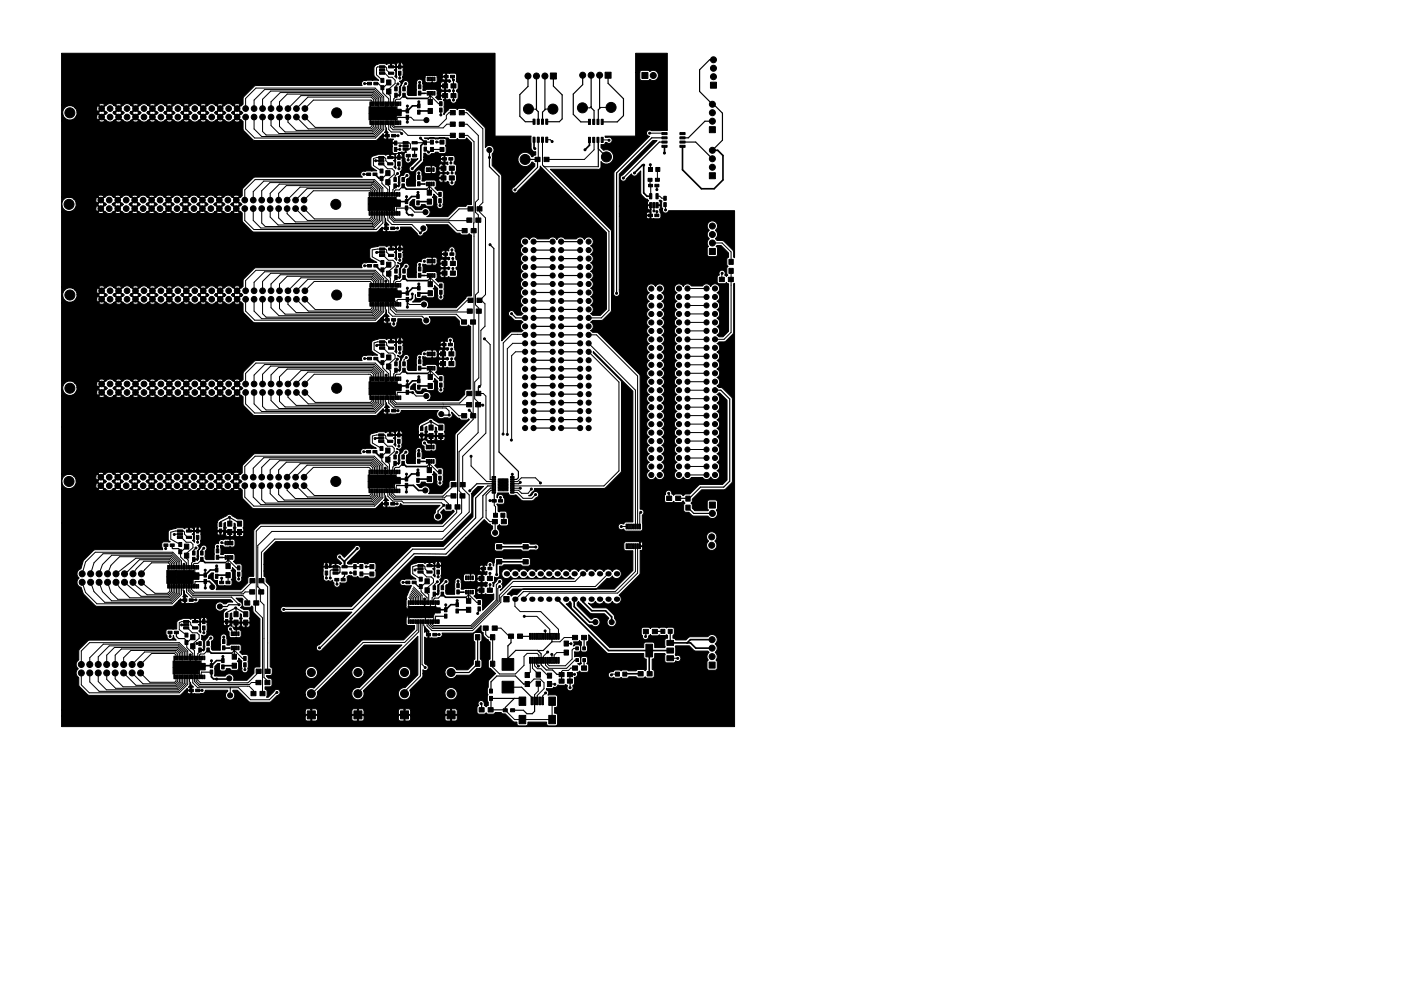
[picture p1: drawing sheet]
<svg xmlns="http://www.w3.org/2000/svg" width="420mm" height="297mm" viewBox="0 0 420 297" stroke-linecap="round" stroke-linejoin="round" font-family="sans-serif">
<g fill="#000" stroke="#000" stroke-width=".3">
<path d="M110.2 24.7h1.2v.7h-1.2zM110.7 34h2.8v2h-2.8zM110.7 32h2.8v2h-2.8zM110.9 30.5h.3v1.1h-.3zM110.9 36.2h.3v1.1h-.3zM111.4 30.5h.3v1.1h-.3zM111.4 36.2h.3v1.1h-.3zM111.9 30.5h.3v1.1h-.3zM111.9 36.2h.3v1.1h-.3zM112.1 24.7h1.2v.7h-1.2zM112.4 30.5h.3v1.1h-.3zM112.4 36.2h.3v1.1h-.3z"/>
<path d="M112.9 30.5h.3v1.1h-.3zM112.9 36.2h.3v1.1h-.3zM113.4 30.5h.3v1.1h-.3zM113.4 36.2h.3v1.1h-.3zM113.4 34h4v2h-4zM113.4 32h4v2h-4zM113.8 19.7h1.6v.7h-1.6zM113.8 20.7h1.6v.6h-1.6zM113.8 21.6h1.6v.7h-1.6zM113.9 30.5h.3v1.1h-.3zM113.9 36.2h.3v1.1h-.3zM114.4 30.5h.3v1.1h-.3z"/>
<path d="M114.4 36.2h.3v1.1h-.3zM114.9 30.5h.3v1.1h-.3zM114.9 36.2h.3v1.1h-.3zM114.2 25.7h.9v1.2h-.9zM114.2 23.5h.9v1.2h-.9zM115.4 30.5h.3v1.1h-.3zM115.4 36.2h.3v1.1h-.3zM115.9 30.5h.3v1.1h-.3zM115.9 36.2h.3v1.1h-.3zM115.9 24h1.3v1.5h-1.3zM115.9 26.7h1.3v1.5h-1.3zM116.4 30.5h.3v1.1h-.3z"/>
<path d="M116.4 36.2h.3v1.1h-.3zM116.5 21.6h1.6v.7h-1.6zM116.5 19.7h1.6v.7h-1.6zM116.9 30.5h.3v1.1h-.3zM116.9 36.2h.3v1.1h-.3zM117.4 34h1.5v2h-1.5zM117.4 32h1.5v2h-1.5zM117.4 30.5h.3v1.1h-.3zM117.4 36.2h.3v1.1h-.3zM117.9 30.5h.3v1.1h-.3zM117.9 36.2h.3v1.1h-.3zM118.4 26h.7v1.2h-.7z"/>
<path d="M118.4 27.9h.7v1.2h-.7zM118.4 30.5h.3v1.1h-.3zM118.4 36.2h.3v1.1h-.3zM118.8 33.7h1.5v1h-1.5zM118.8 32.7h1.5v1h-1.5zM118.9 30.5h.3v1.1h-.3zM118.9 36.2h.3v1.1h-.3zM119.4 30.5h.3v1.1h-.3zM119.4 36.2h.3v1.1h-.3zM119.9 30.5h.3v1.1h-.3zM119.9 36.2h.3v1.1h-.3zM119.5 21.3h.8v1.2h-.8z"/>
<path d="M119.5 19.4h.8v1.2h-.8zM120.8 26h.7v1.2h-.7zM120.8 27.9h.7v1.2h-.7zM121.8 34.6h.7v1.1h-.7zM121.8 32.7h.7v1.1h-.7zM125.2 31.1h.8v1.2h-.8zM125.2 33h.8v1.2h-.8zM125.5 25.4h.7v1.2h-.7zM125.5 27.3h.7v1.2h-.7zM128.1 23.1h.4v1.1h-.4zM128.1 27.4h.4v1.1h-.4zM128.4 29.8h1.3v1.5h-1.3z"/>
<path d="M128.4 32.5h1.3v1.5h-1.3zM128.8 23.1h.4v1.1h-.4zM128.8 27.4h.4v1.1h-.4zM129.4 23.1h.4v1.1h-.4zM129.4 27.4h.4v1.1h-.4zM130.1 23.1h.4v1.1h-.4zM130.1 27.4h.4v1.1h-.4zM131.8 32.4h.8v1.2h-.8zM131.8 30.5h.8v1.2h-.8zM132.8 28h1.5v1.3h-1.5zM132.8 25.1h1.5v1.3h-1.5zM133.2 22.6h1.2v.7h-1.2z"/>
<path d="M135 33.1h1.5v1.3h-1.5zM135 36.6h1.5v1.3h-1.5zM135.1 22.6h1.2v.7h-1.2zM135.3 28h1.5v1.3h-1.5zM135.3 25.1h1.5v1.3h-1.5zM137.7 33.1h1.5v1.3h-1.5zM137.7 36.6h1.5v1.3h-1.5zM159.9 35.7h.6v1.6h-.6zM161.1 35.7h.6v1.6h-.6zM162.4 35.7h.6v1.6h-.6zM163.7 35.7h.6v1.6h-.6zM165.1 21.9h1.8v1.8h-1.8z"/>
<path d="M176.5 35.8h.6v1.5h-.6zM177.8 35.8h.6v1.5h-.6zM179 35.8h.6v1.5h-.6zM180.3 35.8h.6v1.5h-.6zM181.5 21.6h1.8v1.8h-1.8zM192.5 21.7h1.8v1.8h-1.8zM212.7 38h1.8v1.8h-1.8zM213.1 24.6h1.8v1.8h-1.8zM110 51.9h1.2v.7h-1.2zM110.4 59.2h2.8v2h-2.8zM110.7 57.7h.3v1.1h-.3zM111.2 57.7h.3v1.1h-.3z"/>
<path d="M111.7 57.7h.3v1.1h-.3zM111.9 51.9h1.2v.7h-1.2zM112.2 57.7h.3v1.1h-.3zM112.7 57.7h.3v1.1h-.3zM113.2 57.7h.3v1.1h-.3zM113.2 59.2h4v2h-4zM113.6 46.9h1.5v.6h-1.5zM113.6 47.8h1.5v.7h-1.5zM113.6 48.8h1.5v.6h-1.5zM113.7 57.7h.3v1.1h-.3zM114.2 57.7h.3v1.1h-.3zM114.7 57.7h.3v1.1h-.3z"/>
<path d="M114 52.9h.9v1.2h-.9zM114 50.7h.9v1.2h-.9zM115.2 57.7h.3v1.1h-.3zM115.5 40.3h1.2v.8h-1.2zM115.7 57.7h.3v1.1h-.3zM115.7 51.1h1.3v1.5h-1.3zM115.7 53.8h1.3v1.5h-1.3zM116.2 57.7h.3v1.1h-.3zM116.3 48.8h1.5v.6h-1.5zM116.3 46.9h1.5v.6h-1.5zM116.7 57.7h.3v1.1h-.3zM117.1 59.2h1.5v2h-1.5z"/>
<path d="M117.2 57.7h.3v1.1h-.3zM117.4 40.3h1.2v.8h-1.2zM117.7 57.7h.3v1.1h-.3zM118.1 53.2h.8v1.2h-.8zM118.1 55.1h.8v1.2h-.8zM118.2 57.7h.3v1.1h-.3zM118.6 59.9h1.5v1h-1.5zM118.7 57.7h.3v1.1h-.3zM118.3 44.2h.7v1.2h-.7zM118.3 42.3h.7v1.2h-.7zM119.2 57.7h.3v1.1h-.3zM119.7 57.7h.3v1.1h-.3z"/>
<path d="M119.3 48.5h.7v1.2h-.7zM119.3 46.6h.7v1.2h-.7zM120.5 53.2h.8v1.2h-.8zM120.5 55.1h.8v1.2h-.8zM120.9 42.5h1.5v.6h-1.5zM120.9 43.4h1.5v.7h-1.5zM120.9 44.4h1.5v.6h-1.5zM121.8 46.3h1.2v.7h-1.2zM123.6 44.4h1.5v.6h-1.5zM123.6 42.5h1.5v.6h-1.5zM123.7 46.3h1.2v.7h-1.2zM125 58.3h.7v1.2h-.7z"/>
<path d="M125.2 52.6h.8v1.2h-.8zM125.2 54.5h.8v1.2h-.8zM127.9 50.3h.4v1.1h-.4zM127.9 54.6h.4v1.1h-.4zM127.2 44.1h.7v1.2h-.7zM127.2 42.2h.7v1.2h-.7zM128.1 57h1.3v1.5h-1.3zM128.1 59.7h1.3v1.5h-1.3zM128.5 50.3h.4v1.1h-.4zM128.5 54.6h.4v1.1h-.4zM129.1 42h.9v1.2h-.9zM129.1 44.2h.9v1.2h-.9z"/>
<path d="M129.2 50.3h.4v1.1h-.4zM129.2 54.6h.4v1.1h-.4zM129.8 50.3h.4v1.1h-.4zM129.8 54.6h.4v1.1h-.4zM131.6 57.7h.7v1.2h-.7zM132 44.2h1.2v1.2h-1.2zM132 42h1.2v1.2h-1.2zM132.3 49.8h1.5v1.2h-1.5zM132.3 52.7h1.5v1.3h-1.5zM132.7 47.2h1.2v.8h-1.2zM135.1 39.9h1.5v1.3h-1.5zM134.6 47.2h1.2v.8h-1.2z"/>
<path d="M134.8 49.8h1.5v1.2h-1.5zM134.8 52.7h1.5v1.3h-1.5zM137.8 39.9h1.5v1.3h-1.5zM18.5 16h130v24.7l10.8 .1v3.8a1.21 1.21 0 0 0 1.4 .9v1h-.5l-.4 .5h-.3l-.2-.4a2.17 2.17 0 0 0-3.3-.4 2.17 2.17 0 0 0 .2 3.3 2.17 2.17 0 0 0 3.3-.9h.3l.6 .5v.7l-6.5 6.3a.95 .95 0 0 0 0 1.6 .95 .95 0 0 0 1.4-.5l6.5-6.5 .2-.9 19.9 19.9v23l-1.9 1.8h-2.3l-.6-.5a1.38 1.38 0 0 0 .9-1.3 1.38 1.38 0 0 0-.9-1.2 1.38 1.38 0 0 0 .9-1.3 1.38 1.38 0 0 0-.9-1.3 1.38 1.38 0 0 0 .9-1.2 1.38 1.38 0 0 0-.9-1.3 1.38 1.38 0 0 0 .9-1.3 1.38 1.38 0 0 0-.9-1.2 1.38 1.38 0 0 0 .9-1.3 1.38 1.38 0 0 0-.9-1.3 1.38 1.38 0 0 0 .9-1.3 1.38 1.38 0 0 0-.9-1.2 1.38 1.38 0 0 0 .9-1.3 1.38 1.38 0 0 0-.9-1.3 1.38 1.38 0 0 0 .9-1.2 1.38 1.38 0 0 0-.9-1.3 1.4 1.4 0 0 0 .4-2.3 1.4 1.4 0 0 0-2.2 .4 1.39 1.39 0 0 0-2.5-.2h-3.4l-.3-.4a1.39 1.39 0 0 0-2.1 .6 1.39 1.39 0 0 0-2.4-.2h-3.4l-.4-.4a1.39 1.39 0 0 0-2.1 .6 1.4 1.4 0 0 0-2.2-.4 1.4 1.4 0 0 0 .4 2.3 1.38 1.38 0 0 0-.8 1.3 1.38 1.38 0 0 0 .8 1.2 1.38 1.38 0 0 0-.8 1.3 1.38 1.38 0 0 0 .8 1.3 1.38 1.38 0 0 0-.8 1.2 1.38 1.38 0 0 0 .8 1.3 1.38 1.38 0 0 0-.8 1.3 1.38 1.38 0 0 0 .8 1.3 1.38 1.38 0 0 0-.8 1.2 1.38 1.38 0 0 0 .8 1.3 1.38 1.38 0 0 0-.8 1.3 1.38 1.38 0 0 0 .8 1.2 1.38 1.38 0 0 0-.8 1.3 1.38 1.38 0 0 0 .8 1.3 1.38 1.38 0 0 0-.8 1.2 1.38 1.38 0 0 0 .8 1.3l-.6 .5h-1.3l-.7-.7a.95 .95 0 0 0-1.6-.5 .95 .95 0 0 0 .5 1.6l1.2 1.1 1.9 .1 .6 .5h-.2a1.4 1.4 0 0 0 .2 2.5l-.5 .4h-3.2l-2.7 2.7v-49.4l-.3-.6-2.6-2.6v-3.5l.3-.3a1.41 1.41 0 0 0-.4-2 1.41 1.41 0 0 0-1.9 .5v-5.7l-.3-.5-4.8-4.9-.6-.2-.4-.5h-1.8l-.6 .4-.6-.4h-1.7l-1.7 1.9 .1-3.9-.3-.6 .5-.1v-1h-1.1l-.2 .6 .3 .4-.9 .2-.9-.9 .5-.3v-.9h1l.2 .6h1.1v-.9l-.8-.2-.5 .5h-1a.94 .94 0 0 0-.3-1 .94 .94 0 0 0-1-.1h-1.7l-.5 .3-.8-.1 .1-1h5.2l.3 .9 .8 .1 .2-1.1-6.5 .1-.2-1h5.4l.2 .6h1.1v-1h.2v2.2l.8 .2 .4-.2 .3 .2v.4l-.3 .2-.4-.2-.8 .2v2.2l.8 .1 .4-.2 .3 .2a.97 .97 0 0 0 .9 1.1 .97 .97 0 0 0 1-1.1l.4-.6v-1.5l-.5-.4v-.4l.4-.4 .1-1.5-.2-.4-.4-.2 .2-1.9-.4-.6-2.5-.1-.2 .2v1.7l1 .1 .3 .6-.4 .2-.4-.2-.8 .1-1-.1-.5 .5h-5.4a1 1 0 0 0-1-1.3 1 1 0 0 0-.8 1.5v3.4h-2.4l-.3-.3v-2.5a.98 .98 0 0 0-.1-1.6 .98 .98 0 0 0-1.5 .8l-.5 1v2.5l-.3 .4-.2-.2h-1v-.3l1.2-.1v-2.3a.98 .98 0 0 0 0-1.7 .92 .92 0 0 0 1-1.2h6.7v1.1a1.33 1.33 0 0 0 1.8 .6l1.6-.1 .2-1.5h1.5l.2 .7 .9-.1v-.7h-2.6a.93 .93 0 0 0-1.3-.6h-1.9l-.4 .6-6.8-.1 .2-.6h11.7l.1 .4h1v-.7l-.6-.2-.5 .5h-11.7v-2.1l-1.9-.1-.1 .1 .1 3.1-.6-.6 .3-.3v-.9l-.5-.6 .4-.3 .1-.4-1.5-.1v-1h.2v.7h1.2l.1-.1-.1-.5h.3l.1 .6h.8v-.9h.2v.9h.7l.1-.8-.4-.3-.4 .2-.6-.2-.5 .5-.7-.2-.8 .1-1-.1a.62 .62 0 0 1-1 0h-1.8a1.73 1.73 0 0 0-1.5 1.3l.1 2.3 1.4 1.4-3.4-.1-.4 .2a.94 .94 0 0 0-1.2 .3 .94 .94 0 0 0 0 1.1l-32.1 .1-3.5 3.5-.1 2.1-1.6 1.2 1.5 1.3-1.5 1.3 1.6 1.3v2.2l.2 .6 2.7 2.7 .6 .2h36.2l.5-.2 .9-.9h.9l.3 .6 .7 .1 .1-.9-2 .2 1-.9 .1 .4h.9v-.7l-.7-.1 .5-.8 .6 .8-.1 1.8 1.7 .2-.3 .2-.1 .7 1.2 .1v.3l-1.2 .2v2.2l.2 .4 1.3 .2-.5 .5 .2 .6h.7v-1h.3v1h.7l.1-.6-.2-.4-1.2-.1 .4-.3 .9-.2 .9 .1 .1-.9h.3l.1 .9-.5 .2-.2 .5v1l.3 .3a.98 .98 0 0 0 1 1.3 .98 .98 0 0 0 .9-1.3h1.9l-2.2 2.2a.95 .95 0 0 0-.1 1.5 .95 .95 0 0 0 1.5-.3l.6-.7h2.1l.1 1.3 .3 .4h2.8l.4-.4 .1-.9h.7l.3 .9 .8 .1 .2-1.2-2 .2-.1-.6-.5-.4h1.3l.2 .6h1.1v-1h.2v2.2l.8 .2 .4-.3 .4 .3v.4l-.4 .2-.4-.2-.8 .1v2.2l.8 .2 .4-.2 .2 .2a1.01 1.01 0 0 0 1 1.1 1.01 1.01 0 0 0 1-1.1l.4-.6v-1.5l-.4-.4v-.5l.4-.6v-1.2l-.2-.5-.6-.2v-.5l.3-.6-.1-1.2-.5-.2-2.4 .2v1.7l.9 .1v.8l-.4-.2-.8 .1-1-.1-.5 .5h-2l-.2 .1-1.5-.2-.5 .2-.2 .5h-2.1l1.7-1.7 .3-.7h5l.2 .6h.9v-.7l-6.1 .1v-.8h5l.1 .4h1l-.2-.9-.7 .1-.2 .4h-5v-1.2h.6a.93 .93 0 0 0 .8 .7 .93 .93 0 0 0 .9-.6h.8l.4-.4h.8l.6 .4 1.6-.1 .2-.5v-1.2l-.2-.5 .2-.5v-1.4l-.6-.4h-1.5l-.3 .3-2.3-.3-.7 .4-1.1-.5h7.1l.2 .4 .5 .2 1.7-.1 .4-.3 .6 .4h1.5l.6-.6 1.5 1.5v18.5l-1.3 .1-.4 .5h-2.3l-3.1 3h-6.3l.4-.1a1.41 1.41 0 0 0 .2-2.2 1.41 1.41 0 0 0-2.2 .2h-1.8l-1-1-.7-.2v-.9l.9-.9h.6l-.1 1.6 .4 .6h1.3l.4-.7h1.1l.6 .5h1.6l.4-.6-.1-1.7-.3-.4 .3-.4 .1-.5 .9 1-.1 1.6 .2 .4a.94 .94 0 0 0 .9 1.4 .94 .94 0 0 0 .8-1.4l.2-.4-.1-3.4-.6-.4-1.1 .1-.8-.8 .5-.6-.2-1.6-.5-.2h-2.3l-.6 .4-.8-.2 .1-.5h5l.3 .9 .8 .1 .2-1.1-6.3 .1v-1h5l.2 .6h1.1v-1l-.8-.1-.5 .5h-5v-.2a1.05 1.05 0 0 0-1-1.5 1.05 1.05 0 0 0-1 1.4v3.5h-2.4l-.3-.3-.1-.7 .1-1 .3-.3a.99 .99 0 0 0 .7-1.1 .99 .99 0 0 0-1-.8 .99 .99 0 0 0-.9 1h-.7l-.4 .4v2.7l-.4 .4-.2-.2h-.9v-.3l1.1-.2-.1-2.5a.94 .94 0 0 0 .6-1.5 .9 .9 0 0 0 .5-1.2l.2-.5-.2-2.4-1.9 .2 .1 3.1-.6-.6 .3-.3 .1-.9-.5-.6 .4-.3 .1-.4-1.6-.2v-.9h.3v.7h1.1l.2-.3-.3-.4-2.1-.1-.4 .3-.6-.4h-1.5l-1.9 .6-.5 .7 .1 2.4 1.7 1.3-3.7 .1a.94 .94 0 0 0-1.1 .6 .94 .94 0 0 0 .5 1.2h-32.5l-3.5 3.5-.1 2.1-1.6 1.3 1.6 1.3-1.6 1.2 1.6 1.3v2.3l.3 .5 2.7 2.7 .5 .3h36.7l1.2-.9h.6l.3 .7h.7l.1-.8-1.7 .1 .6-.6 .2 .2h.9v-.7l-.4-.2 .2-.3 .1-.9 1 1.2-.6 .2 .2 1.8 2.6-.1a.98 .98 0 0 0 1.1-.2 .98 .98 0 0 0 .2-1h3.1l1.9 1.9a.94 .94 0 0 0 .9 .8 .94 .94 0 0 0 1-.7l.2-.3a1.4 1.4 0 0 0 1.1-1 1.4 1.4 0 0 0-.5-1.5h6.5l2.6 2.5 1.1 .1 .1 .3 .5 .2h1.7l.4-.4 .7 .4v18.3l-1.5 .2-.2 .5-2.9 2.8h-8.7a1.4 1.4 0 0 0-.1-2 1.4 1.4 0 0 0-2 .3h-2.3l.2-.1a1.84 1.84 0 0 0 .7-2.1v.8l.6 .4 1-.1 .4-.6h1.2l.6 .5 1.5-.1 .4-.6v-1.7l-.4-.4 .4-.3v-.6l1 1.1v2.2a.95 .95 0 0 0 1 1.1 .95 .95 0 0 0 .7-1.4l.2-.4v-3.3l-.6-.4-1.1 .1-.9-.9 .5-.3v-1.2h.8l.3 .8 .8 .1 .2-1.1-2.1 .2a.89 .89 0 0 0-1.3-.8h-1.7l-.5 .3-.8-.1 .1-.5h5l.2 .6h1.1v-.9l-.8-.2-.5 .5h-5l-.1-2 1.3 .4 3.8-.3 .3 .9 .8 .1 .2-1.1-2.3 .1 .2-1h.8l.2 .6h1.1v-.9h.2v2.2l.8 .1 .4-.2 .3 .2v.4l-.3 .3-.4-.3-.8 .2v2.2l.2 .1 1-.2 .5 .2h1.7l.4-.6v-1.5l-.5-.4v-.4l.5-.4v-1.7a1.07 1.07 0 0 1-.4-1.6l-.1-.9-.3-.4a.97 .97 0 0 0-.9-1.3 .97 .97 0 0 0-.9 1.3l-.9 .1v1.7l1.2 .2v.5l-.3 .2-.4-.2-.8 .2-1-.2-.5 .5h-.8a.95 .95 0 0 0-.4-1 .95 .95 0 0 0-1.1 .1l-1.5-.2-.6 .3h-.4a.94 .94 0 0 0-.8 1.1 1.05 1.05 0 0 0-1.1 .1 1.05 1.05 0 0 0-.3 1.2v3.4h-2.4l-.3-.3-.1-.7 .1-1.5a.94 .94 0 0 0 .2-1.6 .94 .94 0 0 0-1.5 .6l-.7 .7-.1 2.7-.3 .4-.2-.2h-1v-.3l1.2-.1v-2.2a1.11 1.11 0 0 0 .3-1.2 1.11 1.11 0 0 0-.8-.8 .93 .93 0 0 0 1.2 .1 .93 .93 0 0 0 .2-1.2l.2-1.2h11.5l.3 .7 .8-.1v-.7l-12.6 .1-.1-.7h11.6l.1 .3h1v-.7l-.6-.1-.5 .5h-11.6l-.1-.9h-1.7l-.1 .1 .1 3.1-.6-.5 .3-.4v-.9l-.5-.6 .4-.3 .1-.4-1.5-.1v-.9h.2v.6h1.2l.1-.1-.1-.5h.3l.1 .6h.8v-.9h.2v.9h.7l.1-.8-.4-.3-.4 .2-.6-.2-.5 .5-.7-.2-.8 .2-1-.2a.62 .62 0 0 1-1 0h-1.6l-2.7 .7-.2 .5v2.4l2.1 1.3h-2.8l-.4 .2a.94 .94 0 0 0-1.2 .3 .94 .94 0 0 0 0 1.2h-32.1l-3.5 3.5-.1 2.1-1.6 1.3 1.5 1.2-1.5 1.3 1.6 1.3v2.3l.2 .5 2.7 2.7 .6 .2h36.2l.9-.5h1.4l.3 .6 .7 .1 .1-.9-2.5 .2 .8-.8h.6l.2 .3h.9l-.1-.8-.7 .1-.3 .4h-.6l1.5-1.8 .2 .6 .7 .7-.4 .1v1.7l.9 .1a.94 .94 0 0 0 .9 1.3 .94 .94 0 0 0 .9-1.3l.2-.3 .1-1h7l.2 .2a1.4 1.4 0 0 0 1.8 1.7 1.4 1.4 0 0 0 .4-2.4h7.8l1.3 1.2v1.2l.4 .4h1.7l.6-.4 .6 .4v18.8l-1.5 .2-.2 1.5-1.8 1.8h-9.4l.4-.2a1.41 1.41 0 0 0 .3-2.2 1.41 1.41 0 0 0-2.2 .2h-1.6l-.4-.4a1.49 1.49 0 0 0-1.6-.9l.1-.7 .9-.9h.6l-.1 1.6 .4 .6 1.2 .1 .4-.7h1.2l.6 .5 1.5-.1 .4-.6v-1.7l-.4-.4 .4-.3v-.6l1 1.1v2.2a.95 .95 0 0 0 1 1.1 .95 .95 0 0 0 .7-1.3l.2-.5v-3.3l-.6-.4-1.1 .1-.9-.8 .5-.7v-1.3l-.3-.3h.7l.3 .9 .8 .1 .1-1.2-4.6 .1-.5 .3-.8-.1 .1-1.2h4.6l.1 .7h1.1l-.1-1.2-.8 .1-.3 .4h-4.6l-.1-1.3h.8l.5 .4 1.5-.2 .3 .2a.84 .84 0 0 0 1.2-.9h.4l.3 .8 .8 .1 .1-1.1-1.6 .2v-1.1h.4l.1 .6h1.1v-.9h.3v2.2l.8 .1 .3-.2 .4 .2v.4l-.4 .3-.3-.3-.8 .2 .2 2.4 .9-.3 .5 .3 1.8-.1 .3-.3 .1-1.5a1.07 1.07 0 0 1 0-1.7v-1.3l-.6-1.4 .1-1.1-.3-.7a.97 .97 0 0 0-1.1-1.2 .97 .97 0 0 0-.8 1.4h-.8v1.7l1.3 .2-.1 .5-.4 .2-.3-.2-.8 .2-1-.2-.5 .5h-.4l-.6-.4-.9 .2-1.5-.2-.4 .2a1.06 1.06 0 0 0-1.4 1.2 1.05 1.05 0 0 0-1.1 .1 1.05 1.05 0 0 0-.3 1.2v3.4h-2.4l-.3-.3-.1-2.6a.95 .95 0 0 0 .4-1.6 .95 .95 0 0 0-1.6 .5l-.8 1.5v2.4l-.3 .4-.2-.2h-1v-.3l1.2-.1v-2.2a.98 .98 0 0 0 .3-1.1 .98 .98 0 0 0-.8-.7v-.2l.1 .1a.94 .94 0 0 0 1.1-.1 .94 .94 0 0 0 .2-1.1l.2-1.8h11l.3 .6 .8-.1v-.7l-12.1 .2v-.8h11l.2 .3h.9v-.7l-.6-.1-.5 .5h-11l-.2-.2h-1.7l-.1 .2 .1 3-.6-.5 .3-.4v-.9l-.5-.6 .4-.3 .1-.3-1.5-.2v-.9h.2v.6h1.2l.1-.1-.1-.5h.3l.1 .6h.8v-.9h.2v.9h.7l.1-.8-.4-.3-.4 .2-.6-.2-.5 .5-.7-.2-.8 .2-1-.2a.62 .62 0 0 1-1 0h-1.8l-1.7 .6-.4 .4v2.6l1.7 1.4h-3l-.4 .1a.94 .94 0 0 0-1.2 .3 .94 .94 0 0 0 0 1.2h-32.1l-3.5 3.5-.1 2.2-1.6 1.3 1.5 1.3-1.5 1.2 1.6 1.3v2.2l.2 .5 2.7 2.7 .6 .2h36.2l.5-.2 .9-.9h.9l.1 .4 .4 .3 .6-.1v-.8l-2 .2 1-.9 .1 .5h.9v-.8l-.7-.1 .5-.5v-.7l1 1.2-.5 .1v1.8l.1 .1h2.5a1.17 1.17 0 0 0 1.4-1.1h11.2l-.3 .3a1.4 1.4 0 0 0 .2 1.8 1.4 1.4 0 0 0 1.8 .1l1.3 .2a.94 .94 0 0 0 1-.5 .94 .94 0 0 0-.1-1.1v-.3l1.7 1.7 .7 .2 .4 .5h1.8l.6-.4 .2 .3-4.3 4.3-.1 13.9-1.5 .2-.2 1.7-2.1 2.1h-4a1.39 1.39 0 0 0-.1-2.1 1.39 1.39 0 0 0-2 .2h-.6l-.9-.9h.9l.5-.7h1.1l.6 .5 1.8-.2 .2-1.9-.4-.6 .3-.4 .1-.6 .9 1.1-.1 1.5 .2 .5a.94 .94 0 0 0 .8 1.3 .94 .94 0 0 0 .9-1.3l.2-.5-.1-3.3-.6-.4-1.1 .1-.8-.8 .4-.6-.1-1.6-.5-.2h-2.4l-.5 .3h-.7v-1.9a1.05 1.05 0 0 0-1-1.4 1.05 1.05 0 0 0-1 1.4v3.5h-2.4l-.3-.3-.1-.8 .1-1.4a.95 .95 0 0 0 .5-1.7 .95 .95 0 0 0-1.6 .6l-.9 .7v2.7l-.4 .4-.2-.2h-1v-.3l1.2-.1v-2.2a.94 .94 0 0 0 .4-1.1 .94 .94 0 0 0-.9-.7v-.2l.1 .1a.94 .94 0 0 0 1.1 0 .94 .94 0 0 0 .3-1.2l.1-.3h5.8l.4 .6 .4 .1 .2 1.3 .4 .2 1.5-.2 1.1 .2 .4-.4v-1.3a.93 .93 0 0 0-1.2-.7l-.3 .2-.8-.2a1.38 1.38 0 0 0-1.7-.8l-.4 1h-5.8v-2.3h4.9l.1 .6 .6 .3 .1-1.1h.3l.2 1.1 .4-.1 .3-.5h.5l.1 .8 .4 .3 .6-.2v-1.1h.3l.2 1.3 .8-.3 .1-.8h.4v.6l.3 .4 .7 .1 .2-1.3h.2v1.1l.6 .2 .5-.3 .1-.8-.2-.2-5.8 .2-.2-.5-1.8 .2-6.7-.2-.2 .2 .1 3.1-.6-.6a1.11 1.11 0 0 0-.2-1.9l.5-.2v-.4l-1.5-.2v-.9h.3v.7h1.1l.1-.2-.1-.4h.3l.2 .6h.7v-1h.2v1h.8v-.9l-.4-.3-.4 .2-.6-.2-.5 .6-.7-.3-.7 .2-1.1-.2-.4 .3-.6-.3h-1.5l-2.2 .6-.5 .6 .1 2.5 1.9 1.3-3.6 .1a.94 .94 0 0 0-1 .4 .94 .94 0 0 0 0 1.1h-32.1l-3.5 3.5-.1 2.2-1.6 1.3 1.6 1.3-1.6 1.3 1.6 1.3v2.1l.3 .5 2.7 2.7 .5 .3h36.2l.6-.3 .9-.9h.8l.1 .4 .4 .3 .6-.1v-.8l-1.9 .2 .9-.9 .1 .5h.9v-.7l-.7-.1 .5-.6 .1-.7 .9 1.2-.5 .2 .2 1.8 2.6-.1a1.08 1.08 0 0 0 1.4-.9l.8 .5h10.9l-1.3 1.4v.8a1.44 1.44 0 0 0-.1 2.1 1.44 1.44 0 0 0 2.1-.2 1.44 1.44 0 0 0-.4-2.1l.9-.9 .2 .5 .5 .1h1.7l.4-.4 .3 .4-3.7 3.8-54.5 .1-1.7 1.6-.2 .5v13.6l-1.6 .1-.2 1.7-2.1 2.2-7.4-.1a1.78 1.78 0 0 0-.5-2.2l-1.2-1-.6-.2 .1-.7 .8-.9 .7 .1-.1 1.8 .4 .3 .9 .1v1.2l.3 .4h3.4l.4-.2 .2-1.2-.3-.5 .4-.6v-1.5l-.4-.6 .4-.3v-.6l1 1.1-.1 1.5 .1 .5a.94 .94 0 0 0 .9 1.3 .94 .94 0 0 0 .8-1.3l.2-.5v-3.3l-.6-.4-1.2 .1-.8-.8 .5-.7-.1-1.3-.3-.4h-2.6l-.6 .3h-.7l-.1-2.7h.7a1.84 1.84 0 0 0 1.9 .5l.3-.2 .2 .2a.96 .96 0 0 0 1.3-.7l-.1-1.3-.3-.4-1.1 .2-1.5-.2-.5 .2a.94 .94 0 0 0-1.1 .1 .94 .94 0 0 0-.3 1 1.05 1.05 0 0 0-1.1 .3 1.05 1.05 0 0 0-.2 1.1l-.1 3.4h-2.3l-.3-.3-.2-.7 .2-1.5a.95 .95 0 0 0 .1-1.6 .95 .95 0 0 0-1.5 .6l-.7 1v2.4l-.4 .4-.1-.2h-1v-.3l1.1-.1v-2.3a.93 .93 0 0 0 .2-1.6l.5-.2a.92 .92 0 0 0 .3-1.2l.2-.4v-2.3h4.8l.1 .7 .6 .3 .2-1.1h.2l.2 1.1 .5-.1 .2-.6h.6l.1 .9 .4 .2 .6-.1v-1.1h.2l.2 1.2 .9-.2 .1-.9h.4v.6l.3 .4 .7 .1 .1-1.2h.3v1.1l.6 .1 .4-.2 .1-.9-.2-.1-5.8 .1-.1-.4-1.9 .1-6.7-.1-.1 .1v3.1l-.6-.5 .4-.4v-.9l-.5-.6 .4-.3 .1-.4-1.6-.1v-.9h.3v.6h1.1l.2-.1-.1-.5h.3l.1 .6h.7v-.9h.3v.9h.7l.1-.8-.4-.3-.4 .2-.6-.2-.5 .5-.7-.2-.8 .2-1-.2a.62 .62 0 0 1-1 0h-1.8l-2.3 .8-.2 .4v2.2l.1 .5 .5 .3-2.4 .2-.2 1.2 .3 1h-20.5l-3.2 3.2-.8 2.5-.5 .2a1.56 1.56 0 0 0-.1 2.6 1.56 1.56 0 0 0-.6 1.6 1.56 1.56 0 0 0 1.2 1.2l.8 2 3.4 3.4 .6 .2h22.5l.5-.2 1.4-1.3h.7l.1 .4 .4 .3 .6-.2v-.7l-1.8 .2 .7-.7 .2 .2h.9v-.7l-.5-.1 .3-.5 .1-1.5v.9l1.1 1.1-.7 .1v1.7l2.3 .2 .5-.2a.98 .98 0 0 0 1.3-1h9.4l.7 .8h-1.5l-.5 .5h-.7l-.4-.4a1.41 1.41 0 0 0-1.9 .4 1.41 1.41 0 0 0 .3 2 1.41 1.41 0 0 0 2-.4h1l-.7 .4-.4 .6v2.4l.1 .2 1.9-.2v-2l.5-.3 .2 2.8 2.3-.2-.2-.9 .3-.5v-1l.3 .3 .3 1.2-.3 .3 .2 .8h2.2l.2-.2-.3-.9 .3-.5-.1-1.8-.3-.3-1.4-.1-1-.6a.95 .95 0 0 0 .4-1 .95 .95 0 0 0-.8-.8l-1-1h1.8l.3 .4-.1 1.7 .4 .6h1.7l.6-.4 .3 .4 .1 1.4 2.1 2.1v14.4l-1.6 .2-.2 1.7-2.1 2.1h-4.1a1.39 1.39 0 0 0-.6-1.8 1.39 1.39 0 0 0-1.9 .6l-3.2-.2 .1-2.7 .9-.9h.6l-.1 1.6 .4 .6h1.3l.4-.7h1.1l.6 .5h1.6l.4-.6-.1-1.7-.3-.4 .3-.4 .1-.5 .9 1v2.2a.95 .95 0 0 0 1.1 1.2 .95 .95 0 0 0 .7-1.4l.2-.4-.1-3.4-.6-.4-1.1 .1-.8-.8 .4-.6-.1-1.6-.5-.2h-2.3l-.6 .4h-.7v-2a1.05 1.05 0 0 0-1-1.4 1.05 1.05 0 0 0-1 1.4v3.5h-2.4l-.3-.3-.1-.7 .1-1.6a.98 .98 0 0 0 .5-1.6 .98 .98 0 0 0-1.6 .4l-.9 1v2.7l-.4 .3-.2-.2-.9 .1v-.3l1.1-.2v-2.4l-.6-.4 .1-1.3 .1 .1a.94 .94 0 0 0 1.2-.1 .94 .94 0 0 0 .2-1.1l.1-.6h6.1l.5 .7v1.3l.7 .4 1.5-.1 1 .1 .4-.4v-1.3a.93 .93 0 0 0-1.2-.6l-.3 .1-.5-.2-.5-.8 .9-.1v-1.1h.2l.2 1.3 .8-.3 .1-.8h.4v.6l.3 .4 .7 .1 .2-1.3h.2v1.1l.7 .2 .4-.3 .1-.8-.2-.2-2.4 .2-2.7-.2-.2 .2 .1 .8a.95 .95 0 0 0-1 0 .95 .95 0 0 0-.4 1h-6.1v-2.1h4.9l.1 .7 .6 .2 .2-1.1h.2v1l.4 .1 .5-.5-.2-.6-1.8 .2-6.7-.2-.2 .2 .1 3.1-.6-.6 .3-.3 .1-.9-.5-.6 .4-.3 .1-.4-1.6-.1v-1h.3v.7h1.1l.2-.2-.2-.4h.3l.2 .6h.7v-1h.3v1h.7v-.8l-.4-.3-.3 .1-.7-.1-.5 .5-.7-.2-.7 .1-1.1-.1a.62 .62 0 0 1-1-.1l-1.8 .1-1.6 .7-.2 .6v1.8h-2.6l-.5 .2-.2 1.2 .4 .7a.96 .96 0 0 0 1 1.1 .96 .96 0 0 0 .8-1.2l.2 .6 .8 .8h-26.3l-2.9 2.9-.1 3a1.54 1.54 0 0 0-.1 2.6 1.53 1.53 0 0 0 .1 2.7l.1 2.5 2.5 2.6 .6 .2h27l.5-.2 1-1h.8l.3 .7 .7 .1 .2-.9-2 .1 .9-.9 .1 .5h1v-.7l-.8-.1a1.22 1.22 0 0 0 .6-1.3l.9 1.2-.5 .2v1.7l.2 .2 2.4-.1a1.17 1.17 0 0 0 1.5-1h6.7v.3a1.41 1.41 0 0 0-.4 2.1 1.41 1.41 0 0 0 2.1 .1 1.41 1.41 0 0 0-.2-2.1v-.4h1.4l3.4 3.4 .5 .2 6-.1 2-1.9 .5-.2h7.9l.3 .7a1.86 1.86 0 0 0 2.3 .6 1.86 1.86 0 0 0 1-2.2l5.5-5.5h4.9a1.87 1.87 0 0 0 2.9 1.2 1.87 1.87 0 0 0 0-3.1 1.87 1.87 0 0 0-2.9 1.2v.7h-4.9l8.6-8.6h11.3l-12.8 12.8a1.86 1.86 0 0 0-2.3 1.8 1.86 1.86 0 0 0 2.4 1.8 1.86 1.86 0 0 0 1.2-2.6l5.1-5.2h5.4a1.87 1.87 0 0 0 2.8 1.2 1.87 1.87 0 0 0 .1-3.1 1.87 1.87 0 0 0-2.9 1.2v.7h-5.4l11.2-11.2v11.6l-3.8 3.8h-.6a1.87 1.87 0 0 0-.9 3.1 1.87 1.87 0 0 0 3.1-.9h10.3l.3 .7a1.87 1.87 0 0 0 3.1 0 1.87 1.87 0 0 0-1.2-2.9 1.87 1.87 0 0 0-2.2 2.2h-10.3l-.2-1.4 3.7-3.8 .2-1.2h6.6l.3 .7a1.84 1.84 0 0 0 3.2-.2l4-.1 2.1-1.9 1.1-.1 .4-.3v-1.8l-.4-.6v-5.2l.4-.4v-1.8l-.4-.6h-1.5l-.6 .4-.1 1.8 .5 .6v5.2l-.4 .3-.1 1.2-1.6 1.7h-3.4a1.85 1.85 0 0 0-2.2-1 1.85 1.85 0 0 0-1.3 2.1h-6.6v-1.2a.94 .94 0 0 0 1.6-.2 .94 .94 0 0 0-.8-1.3l-.3-.4v-7.9l.5 .3 .6-.1v-1.7l-.6-.2-.5 .3v-1.9l1.4 1.7-.1 1.8 .2 .1 2.6-.1a.93 .93 0 0 0 1-.3 .93 .93 0 0 0 .2-1h9.1l.6-.2 2-2.1v1.7l.6 .4 .1 .9 2 1.9v5.2l-.5 .3v2.1l2.1 1.9-2.1 2.2-.1 1.9-.3 .5v1.2l.3 .5-.3 .5v1.2l.3 .6v1l-.6 .4-.5-.4a1.01 1.01 0 0 0-.7-1.5 1.01 1.01 0 0 0-1.2 1.1l.2 .4-.5 .4-.1 1.5 .4 .6 1.8 .1 .6-.4 .6 .4h1.5l.6-.5h1.8l.4 .3 .9 .1 2.4 2.4h1l.1 .8 .3 .3h2.5l.4-.3v-.8h5.6l.1 .8 .3 .3h2.5l.4-.6v-2.5l-.2-.4-.7-.2v-1.7l.5-.1 .4-.3v-3l-.6-.4h-2.3l.3-.4a.95 .95 0 0 0-.8-1.1l.1-.4h1.5l.6-.4a.92 .92 0 0 0 1.3-.7l1.9 .1 .5-.2 .5 .2v.2a.99 .99 0 0 0 1 1.5 .99 .99 0 0 0 .6-1.7l.3-.2 .2-.4-.1-1.6 .8-.4 .2-.5-.2-.8h.4l.4-.4 .6 .4h1.5l.5-.1 .2-.5-.1-1.5-.5-.4 .2-.7v-.9l-.4-.6-1.5 .1-.2 1.4 .3 .7-.6 .4-.6-.5h.5l.4-.3v-1.4l-.6-.4-1.2 .1v-1.6l1.2 .1 .4-.1 .2-.5v-1.1l-.6-.5-1.1 .1-.5 .3 .3-.5-.2-.7 1.4-.1 .4-.3 .6 .4-.2 2.6 .3 .4h1.3l.4-.6-.2-2.4 .5-.4v-1.7l5.7 5.5 10.9 .1v1.2l.7 .4v3.2l-.3 .4-.6-.4h-1.8l-.3 .4h-2.3l-.5-.3h-1.2l-.5 .3-.5-.3h-1.2l-.6 .5a1.04 1.04 0 0 0-1.4 .6 1.04 1.04 0 0 0 .6 1.3l.8-.2 .6 .3h1.2l.5-.2 .5 .2h1.2l.6-.5h2.2l.6 .5 1.7-.1 .4-.4 .6 .5 1.7-.1 .4-.3v-1.6l-.2-.4-.4-.2v-3.2l.7-.4v-1.2h3.1v2.1l.3 .6 2.3 .1 .7-.6a.97 .97 0 0 0 1.5-.8 .97 .97 0 0 0-1.6-.8v-2.9h4.1l1.6 1.5 4 .1 .4 .3-.4 .4a1.49 1.49 0 0 0 .1 1.9l-.4 .7 .2 2.2 .5 .2h1.8l.4-.2 .2-.4v-1.8l-.4-.7 .2-.1a1.55 1.55 0 0 0-.4-2.2 1.55 1.55 0 0 0 0-2.5 1.56 1.56 0 0 0 .2-2.4 1.56 1.56 0 0 0-2.4 .2h-5.3l-.6 .3-.7 .7h-3.1l-.3-.4-.5-.1v-.9l.4-.6v-1.2l-.1-.4-.5-.2h-1.2l-.5 .2-.5-.2h-1.2l-.5 .3-.6-.3h-1.5l-.6 .4-.6-.4h-1.7l-.4 .6v1.6l.4 .3a.95 .95 0 0 0 .9 1.2 .95 .95 0 0 0 .9-1.1l.5-.4 .6 .4h1.5l.6-.4 .5 .3h1.2l.5-.3 .3 .2v.9h-.4l-.4 .4v2.4h-3.1v-1.2l-.6-.5-2.2 .1-.4 .3v1.3h-10.2l-13.1-13.1 .9-.4 .2-.3 .4 .4v1.1l.3 .7 4.6 4.6 1.3 .3 .3 .2a1.41 1.41 0 0 0 1.9-.3 1.41 1.41 0 0 0-.3-1.9 1.41 1.41 0 0 0-1.9 .2h-.3l-4.1-4.1v-.8l.4-.4 3.7 3.6 4 .1 1.4 1.4a1.4 1.4 0 0 0-.2 2 1.4 1.4 0 0 0 2.1 0 1.4 1.4 0 0 0-.2-2l-.2-1.1-2.2-2-4-.1-1.4-1.4 .2 .2a1.4 1.4 0 0 0 1.8-.7 1.41 1.41 0 0 0 1.3 .8 1.41 1.41 0 0 0 1.3-.8 1.41 1.41 0 0 0 1.3 .8 1.41 1.41 0 0 0 1.2-.8 1.44 1.44 0 0 0 2.3 .4 1.44 1.44 0 0 0-.2-2.3l6.1-6.1 .2-.5v-6.7l.5-.1 .2-.4v-.6l-.6-.2v-.2l.6-.2v-.5l-.5-.5-.2 .3-.4-.3-2.8-.1a1.32 1.32 0 0 0-1.7 .7l.2 1.9 .4 .2h2.1v5.9l-5.6 5.6h-27.2l-.6 .2-1.4 1.5a1.37 1.37 0 0 0-1.7 .4l-.4-.5h-.8l1.6-1.6h24.8l.6-.3 2.9-2.9a1.34 1.34 0 0 0 1.6-.8 1.43 1.43 0 0 0 2.2 .5 1.43 1.43 0 0 0 0-2.2 1.43 1.43 0 0 0-2.2 .4 1.41 1.41 0 0 0-1.2-.8 1.41 1.41 0 0 0-1.3 .8 1.41 1.41 0 0 0-1.3-.8 1.41 1.41 0 0 0-1.3 .8 1.41 1.41 0 0 0-1.2-.8 1.41 1.41 0 0 0-1.3 .8 1.41 1.41 0 0 0-1.3-.8 1.41 1.41 0 0 0-1.2 .8 1.41 1.41 0 0 0-1.3-.8 1.41 1.41 0 0 0-1.3 .8 1.41 1.41 0 0 0-1.2-.8 1.41 1.41 0 0 0-1.3 .8 1.41 1.41 0 0 0-1.3-.8 1.41 1.41 0 0 0-1.3 .8 1.41 1.41 0 0 0-1.2-.8 1.41 1.41 0 0 0-1.3 .8 1.41 1.41 0 0 0-1.3-.8 1.41 1.41 0 0 0-1.2 .8 1.41 1.41 0 0 0-1.3-.8 1.41 1.41 0 0 0-1.3 .8 1.41 1.41 0 0 0-1.2-.8 1.41 1.41 0 0 0-1.3 .8 1.41 1.41 0 0 0-1.3-.8 1.41 1.41 0 0 0-1.3 .8 1.43 1.43 0 0 0-2.1-.4 1.43 1.43 0 0 0 0 2.2 1.43 1.43 0 0 0 2.1-.5 1.41 1.41 0 0 0 1.3 .8 1.41 1.41 0 0 0 1.3-.8 1.41 1.41 0 0 0 1.3 .8 1.41 1.41 0 0 0 1.2-.8 1.41 1.41 0 0 0 1.3 .8 1.41 1.41 0 0 0 1.3-.8 1.41 1.41 0 0 0 1.2 .8 1.41 1.41 0 0 0 1.3-.8 1.41 1.41 0 0 0 1.3 .8 1.41 1.41 0 0 0 1.2-.8 1.41 1.41 0 0 0 1.3 .8 1.41 1.41 0 0 0 1.3-.8 1.41 1.41 0 0 0 1.3 .8 1.41 1.41 0 0 0 1.2-.8l.7 .7 .6 .1-18.3 .1-.5 .2-3.3 3.4v-.4a.95 .95 0 0 0 .7-.7 .95 .95 0 0 0-.4-1 .95 .95 0 0 0 0-1.5 .95 .95 0 0 0-1.5 .6 1.52 1.52 0 0 0-.8 1.7l-.3-.1 .1-.7-.2-.3 .6-.4 .1-1.3a.94 .94 0 0 0 1.1 0 .94 .94 0 0 0 .3-1.1v-2.2h.9l.4-.4h5.2l.6 .4h1.8l.4-.6-.1-1.6-.6-.4h-1.8l-.3 .4h-5.2l-.6-.4h-1.6l-.6 .4-.3 2.1a1.06 1.06 0 0 0-.6-1.2 1.06 1.06 0 0 0-1.2 .3l-.2 .8-.8 .1v1.7l.9 .1-.1 .7-.3 .3-.4-.3-.8 .2v2.2l.8 .2 .4-.3 .5 .3-.1 1-.4 .2-.4-.2-.8 .1v2.2l.8 .2 .4-.3 .5 .3 1.9-.2v1.6l-3.4 3.3v-3.1l-.6-.4-1.1 .1-.9-.8 .5-.4v-1.1h.4l.3 .9 .8 .1 .2-1.2-1.7 .2v-.3a1.34 1.34 0 0 0-1.8-.6h-1.2l-.5 .3-.8-.1 .1-.3h4.6l.2 .6h1.1v-1l-.8-.1-.5 .5h-4.6l-.1-1.5a1.05 1.05 0 0 0-.9-1.5 1.05 1.05 0 0 0-1 1.5v3.4h-2.4l-.3-.3v-2.3l.2-.2a.95 .95 0 0 0 .8-1 .95 .95 0 0 0-.9-.9 .95 .95 0 0 0-1 .8l-1.1 1.1-.1 2.7-.3 .4-.2-.2h-1v-.3l1.2-.1-.1-2.4a.99 .99 0 0 0 .7-1.7l.4-.6v-.5h6.7l.2 1.6 .4 .2 1.5-.2 .3 .2a.82 .82 0 0 0 1.2-.7h.4l.3 .9 1-.1v-1l-1.7 .2v-1.1h.4l.2 .7h1.1v-1l-.8-.2-.5 .5h-.4a.93 .93 0 0 0-1.3-.6h-1.9l-.4 .6-6.8-.1 .2-1.8h11.4l.3 .6 .7 .1 .1-.9-12.5 .2v-.8h11.4l.2 .4h.9v-.7l-.6-.2-.5 .5h-11.4l-.2-.2h-1.7l-.1 .1 .1 3.1-.6-.5a1.11 1.11 0 0 0-.2-1.9l.4-.3 .1-.4-1.5-.1v-.9h.2v.6h1.2l.1-.1-.1-.5h.3l.1 .6h.8v-.9h.2v.9h.7l.1-.8-.4-.3-.4 .2-.6-.2-.5 .5-.7-.2-.8 .2-1-.2-.4 .3-.6-.3h-1.6l-1.8 .6-.5 .6v2.3l.2 .4 1.6 1.1h-3.8a.95 .95 0 0 0-1.1 1.1 .95 .95 0 0 0 1.4 .7l.4 .2 1.7-.1-1.5 3.3 .1 .8-.2 .5v1.1a1.09 1.09 0 0 0 .5 1.3 .95 .95 0 0 0 1.3 .7 .95 .95 0 0 0 .5-1.4h2.4a.95 .95 0 0 0 .2 1.2 .95 .95 0 0 0 1.2 .1l1.2-.1 .7-.9 .3 .5-.7 .7-.2 1.8a.61 .61 0 0 1-.7 0 .61 .61 0 0 1-.2-.7 .95 .95 0 0 0-1.3-.7 .95 .95 0 0 0-.5 1.4h-2.4a.95 .95 0 0 0-.5-1.4 .95 .95 0 0 0-1.3 .8l-.4 .5-.1 1.9a1.15 1.15 0 0 0 1.5 .6h1v1l-3.3 3.3-12.4 .1-14.5 14.4-.4-.2a1.87 1.87 0 0 0-2.2 2.2h-7.9l.3-.2a.95 .95 0 0 0-.4-1.4 .95 .95 0 0 0-1.3 .6l-1.7 1.7h-.6l.2-1.8-.2-.4-.4-.2v-.7l1.9-.2 .2-1.8-.4-.6h-.7l-.6-.8h1.4l.3-.6h9.9l.3 .7a1.87 1.87 0 0 0 3.1 0 1.87 1.87 0 0 0-1.2-2.9 1.87 1.87 0 0 0-2.2 2.2h-9.9v-1.6l-.6-.4v-24l-.2-.5-1-1v-1.2l-.6-.4v-1.6h17.7l.1 1.5a1.04 1.04 0 0 0 .3 1.3 1.04 1.04 0 0 0 1.2 .1 .92 .92 0 0 0 1.3-.2v.5l.4 .4a.96 .96 0 0 0 1 1.2 .96 .96 0 0 0 .8-1.3l1.5 .1 .5-.2 .2-.5-.1-1a1.09 1.09 0 0 1 1.4-.5l.6 .4 1.2-.2 .6 .5h.9l.6-.5h.9l.4 .4 1.4 .1 .6-.4 .1-1.4-.3-.5 .3-.5v-1.2l-.4-.6h-1.7l-.4 .3h-.9l-.6-.4h-1.1l-.3 .3-.3-.2-1-.1-.6 .5-1.3-.2v-.3l3.5-3.4a.95 .95 0 0 0 .1-1.5 .95 .95 0 0 0-1.5 .3l-3.1 3.1-.5-.6a.94 .94 0 0 0-1.5-.2 .94 .94 0 0 0 .2 1.5l1 1.1-.4 .4-.5-.4h-.6l-.1 1h-.9l-1 .3-.2-.2h-1.7l-.1 1.2h-17.7v-2.1h17.7l.1 .6h.8v-.9h.2v.9h.7l.2-.3h.3l.2 .3h1.1l-.2-.8h-.6l-.5 .5h-.3l-.1-.5-.4-.3-.4 .2-.6-.2-.5 .5h-17.7v-3.2l3.5-3.6h50.2l8.4-8.3 .2-.5-.2-5.6 2-2.1h1.7l-3.1 3.2-.1 5.9-8.9 8.9-9.5 .1-18 18h-19.8a.95 .95 0 0 0-1.5 .8 .95 .95 0 0 0 1.5 .8h19.9l-9.7 9.8a.94 .94 0 0 0-.8 1.4 .94 .94 0 0 0 1.6 0l27.9-27.9h9.5l3.7-3.5h10.6v1.5l.6 .4h1.8l.4-.4h5.2l.6 .4h1.5l.6-.3h1.4a.94 .94 0 0 0 1.2-.9 .94 .94 0 0 0-1.2-.9h-1.4l-.6-.5h-1.8l-.3 .4h-5.2l-.6-.4h-1.6l-.4 .2-.2 .5h-10.6l2-2.1h72.2l.6 1-.4 .4a1.56 1.56 0 0 0 .4 2.1 1.56 1.56 0 0 0 2.2-.3 1.56 1.56 0 0 0-.3-2.2 1.56 1.56 0 0 0-.4-2.7 1.56 1.56 0 0 0-2.1 1.7h-72.2l5.5-5.5 1.2 1.2 1.3 .7v.9a1.41 1.41 0 0 0-.3 2.1 1.41 1.41 0 0 0 2.2 0 1.41 1.41 0 0 0-.4-2.1v-.9l.6-.4 .6 .4h1.7l.4-.3v-1.6l-.5-.6-.1-1.7-1.7-.2-.5 .2-.3-.2v-1.3l-.4-.8h2a1.7 1.7 0 0 0 0-2.2 .95 .95 0 0 0-1-.7 .95 .95 0 0 0-.8 1l-.2-.9 .3-.6h3.2l.4 .7h1.9l1.5 1.5 .6 .2h2.9l1-.9a.95 .95 0 0 0 .8-1 .95 .95 0 0 0-.9-.9 .95 .95 0 0 0-1 .8l-.5 .5h-.7l1.7-1.5 .1-.7h21.1l4.9-5v-27.2l-8.4-8.4v-.4l11.9 11.9v39.1h-1a1.33 1.33 0 0 0-1.7 .7 1.02 1.02 0 0 0-1.4 0 1.02 1.02 0 0 0 0 1.4 1.02 1.02 0 0 0 1.4 .1 1.38 1.38 0 0 0 1.8 .6h2.1a1.32 1.32 0 0 0 1.7-.7l-.1-4.1a.94 .94 0 0 0 .5-1.2 .94 .94 0 0 0-1.1-.6l-.1-40.2-12.5-12.6-1.7-.2-.6-.5 .2-.1a1.4 1.4 0 0 0-.2-2.4l.6-.6h2.9l2.7-2.7v-24.2l-18.2-18.4 14.3 .1 .8-.5v-1.9a2.15 2.15 0 0 0 2.9 .4 2.15 2.15 0 0 0 .7-2.8 2.15 2.15 0 0 0-2.8-.9l-.8-.8v-1h.9l.4-.6h.5a.94 .94 0 0 0 1.6-.5 .94 .94 0 0 0-1.3-1h-.8l-.1-.4h9.2v-19.1h1.3v1.8l.4 .6 2 .1 .6-.4a1.55 1.55 0 0 0 2.1-.1 1.55 1.55 0 0 0 0-2.2 1.55 1.55 0 0 0-2.1 0l-.6-.4h-1.8l-.4 .2-.2 .4h-1.3v-5.7h9.5v23.1h-4.8a.95 .95 0 0 0-1.4 .5 .95 .95 0 0 0 .9 1.2l-10.6 10.7-.1 35.9a.95 .95 0 0 0 .8 1.5 .95 .95 0 0 0 .8-1.5v-.6h8.2l.2 .5 .6 .5-.2 .1a1.4 1.4 0 0 0 .2 2.4 1.38 1.38 0 0 0-.8 1.3 1.38 1.38 0 0 0 .8 1.2 1.38 1.38 0 0 0-.8 1.3 1.38 1.38 0 0 0 .8 1.3 1.38 1.38 0 0 0-.8 1.3 1.38 1.38 0 0 0 .8 1.2 1.38 1.38 0 0 0-.8 1.3 1.38 1.38 0 0 0 .8 1.3 1.38 1.38 0 0 0-.8 1.2 1.38 1.38 0 0 0 .8 1.3 1.38 1.38 0 0 0-.8 1.3 1.38 1.38 0 0 0 .8 1.2 1.38 1.38 0 0 0-.8 1.3 1.38 1.38 0 0 0 .8 1.3 1.38 1.38 0 0 0-.8 1.3 1.38 1.38 0 0 0 .8 1.2 1.38 1.38 0 0 0-.8 1.3 1.38 1.38 0 0 0 .8 1.3 1.38 1.38 0 0 0-.8 1.2 1.38 1.38 0 0 0 .8 1.3 1.38 1.38 0 0 0-.8 1.3 1.38 1.38 0 0 0 .8 1.2 1.38 1.38 0 0 0-.8 1.3 1.38 1.38 0 0 0 .8 1.3 1.38 1.38 0 0 0-.8 1.3 1.38 1.38 0 0 0 .8 1.2 1.38 1.38 0 0 0-.8 1.3 1.38 1.38 0 0 0 .8 1.3 1.38 1.38 0 0 0-.8 1.2 1.38 1.38 0 0 0 .8 1.3 1.38 1.38 0 0 0-.8 1.3 1.38 1.38 0 0 0 .8 1.2 1.38 1.38 0 0 0-.8 1.3 1.38 1.38 0 0 0 .8 1.3 1.38 1.38 0 0 0-.8 1.3 1.38 1.38 0 0 0 .8 1.2 1.38 1.38 0 0 0-.8 1.3 1.38 1.38 0 0 0 .8 1.3 1.38 1.38 0 0 0-.8 1.2 1.38 1.38 0 0 0 .8 1.3 1.4 1.4 0 0 0-.4 2.3 1.4 1.4 0 0 0 2.3-.4 1.4 1.4 0 0 0 2.3 .4 1.4 1.4 0 0 0-.4-2.3 1.38 1.38 0 0 0 .8-1.3 1.38 1.38 0 0 0-.8-1.2 1.38 1.38 0 0 0 .8-1.3 1.38 1.38 0 0 0-.8-1.3 1.38 1.38 0 0 0 .8-1.2 1.38 1.38 0 0 0-.8-1.3 1.38 1.38 0 0 0 .8-1.3 1.38 1.38 0 0 0-.8-1.3 1.38 1.38 0 0 0 .8-1.2 1.38 1.38 0 0 0-.8-1.3 1.38 1.38 0 0 0 .8-1.3 1.38 1.38 0 0 0-.8-1.2 1.38 1.38 0 0 0 .8-1.3 1.38 1.38 0 0 0-.8-1.3 1.38 1.38 0 0 0 .8-1.2 1.38 1.38 0 0 0-.8-1.3 1.38 1.38 0 0 0 .8-1.3 1.38 1.38 0 0 0-.8-1.3 1.38 1.38 0 0 0 .8-1.2 1.38 1.38 0 0 0-.8-1.3 1.38 1.38 0 0 0 .8-1.3 1.38 1.38 0 0 0-.8-1.2 1.38 1.38 0 0 0 .8-1.3 1.38 1.38 0 0 0-.8-1.3 1.38 1.38 0 0 0 .8-1.2 1.38 1.38 0 0 0-.8-1.3 1.38 1.38 0 0 0 .8-1.3 1.38 1.38 0 0 0-.8-1.3 1.38 1.38 0 0 0 .8-1.2 1.38 1.38 0 0 0-.8-1.3 1.38 1.38 0 0 0 .8-1.3 1.38 1.38 0 0 0-.8-1.2 1.38 1.38 0 0 0 .8-1.3 1.38 1.38 0 0 0-.8-1.3 1.38 1.38 0 0 0 .8-1.2 1.38 1.38 0 0 0-.8-1.3 1.38 1.38 0 0 0 .8-1.3 1.38 1.38 0 0 0-.8-1.3 1.38 1.38 0 0 0 .8-1.2 1.38 1.38 0 0 0-.8-1.3 1.38 1.38 0 0 0 .8-1.3 1.38 1.38 0 0 0-.8-1.2 1.4 1.4 0 0 0 .4-2.3 1.4 1.4 0 0 0-2.3 .4 1.41 1.41 0 0 0-1.7-.8 1.41 1.41 0 0 0-1 1.7h-8.2v-21.9h8.1l.3 .6 .8-.1v-.7l-9.2 .2v-.8h8.1l.2 .3h.9l-.1-.8-.7 .1-.3 .4h-8.1v-2.3h8.5l.1 .9 .4 .2 .3-.1v-1.2l-9.3 .2v-9.6l10.1-10.1h1.3l-10.7 10.5a.95 .95 0 0 0 0 1.6 .95 .95 0 0 0 1.5-.6l1.5-1.5 .1 .3a.94 .94 0 0 0 1.6-.1l1.1-1.1v7l1.2 1.2 .8 .3 .3 .5-.3 .4v.6l.9 .2 .1 4 2.4 .2 .6-.4v-1l-.5-1.4 .3-.4v-.6l-.9-.1v-.3l.9-.2v-.6l-.3-.4 .2-.3 .6 .5-.1 1.5 .4 .6-.1 .2a.95 .95 0 0 0 .7 1.2 .95 .95 0 0 0 1.1-.7h19.8v14l-.3-.1v-1.6l-.2-.5-2.9-2.9h-1.9l-.5-.5 .4-.4a1.55 1.55 0 0 0-.4-2.2 1.56 1.56 0 0 0 .3-2.3 1.56 1.56 0 0 0-2.3 0 1.56 1.56 0 0 0 .2 2.3 1.55 1.55 0 0 0 0 2.6 1.51 1.51 0 0 0-.2 2.3l-.4 .6v1.8l.4 .6h2l.5-.2 .2-.4v-1.8l-.4-.6 .2-.3h1.2l2.3 2.2v1.3l-.3 .2-.2 .4v1.8l.4 .3-.4 .6v1.5l.3 .6-.5 .4-.4-.4a.97 .97 0 0 0-.9-1.5 .97 .97 0 0 0-.8 1.5l-.4 .1-.2 .5 .2 1.8 1.9 .2 .6-.5 .7 .5v14.2l-1.7 1.7h-1.2l-.6-.6a1.38 1.38 0 0 0 .9-1.2 1.38 1.38 0 0 0-.9-1.3 1.38 1.38 0 0 0 .9-1.3 1.38 1.38 0 0 0-.9-1.2 1.38 1.38 0 0 0 .9-1.3 1.38 1.38 0 0 0-.9-1.3 1.38 1.38 0 0 0 .9-1.2 1.38 1.38 0 0 0-.9-1.3 1.38 1.38 0 0 0 .9-1.3 1.38 1.38 0 0 0-.9-1.3 1.4 1.4 0 0 0 .4-2.2 1.4 1.4 0 0 0-2.2 .4 1.39 1.39 0 0 0-2.5-.2h-3.3a1.4 1.4 0 0 0-2.5 .2 1.41 1.41 0 0 0-2.3-.4 1.41 1.41 0 0 0 .5 2.3 1.38 1.38 0 0 0-.9 1.2 1.38 1.38 0 0 0 .9 1.3 1.38 1.38 0 0 0-.9 1.3 1.38 1.38 0 0 0 .9 1.2 1.38 1.38 0 0 0-.9 1.3 1.38 1.38 0 0 0 .9 1.3 1.38 1.38 0 0 0-.9 1.2 1.38 1.38 0 0 0 .9 1.3 1.38 1.38 0 0 0-.9 1.3 1.38 1.38 0 0 0 .9 1.3 1.38 1.38 0 0 0-.9 1.2 1.38 1.38 0 0 0 .9 1.3 1.38 1.38 0 0 0-.9 1.3 1.38 1.38 0 0 0 .9 1.2 1.38 1.38 0 0 0-.9 1.3 1.38 1.38 0 0 0 .9 1.3 1.38 1.38 0 0 0-.9 1.2 1.38 1.38 0 0 0 .9 1.3 1.38 1.38 0 0 0-.9 1.3 1.38 1.38 0 0 0 .9 1.3 1.38 1.38 0 0 0-.9 1.2 1.38 1.38 0 0 0 .9 1.3 1.38 1.38 0 0 0-.9 1.3 1.38 1.38 0 0 0 .9 1.2 1.38 1.38 0 0 0-.9 1.3 1.38 1.38 0 0 0 .9 1.3 1.38 1.38 0 0 0-.9 1.2 1.38 1.38 0 0 0 .9 1.3 1.38 1.38 0 0 0-.9 1.3 1.38 1.38 0 0 0 .9 1.3 1.38 1.38 0 0 0-.9 1.2 1.38 1.38 0 0 0 .9 1.3 1.38 1.38 0 0 0-.9 1.3 1.38 1.38 0 0 0 .9 1.2 1.38 1.38 0 0 0-.9 1.3 1.38 1.38 0 0 0 .9 1.3 1.38 1.38 0 0 0-.9 1.2 1.38 1.38 0 0 0 .9 1.3 1.38 1.38 0 0 0-.9 1.3 1.38 1.38 0 0 0 .9 1.3 1.38 1.38 0 0 0-.9 1.2 1.38 1.38 0 0 0 .9 1.3 1.41 1.41 0 0 0-.5 2.3 1.41 1.41 0 0 0 2.3-.5 1.39 1.39 0 0 0 2.5 .2h3.3a1.4 1.4 0 0 0 2.5-.2 1.4 1.4 0 0 0 2.2 .5 1.4 1.4 0 0 0-.4-2.3 1.38 1.38 0 0 0 .9-1.3 1.38 1.38 0 0 0-.9-1.3 1.38 1.38 0 0 0 .9-1.2 1.38 1.38 0 0 0-.9-1.3 1.38 1.38 0 0 0 .9-1.3 1.38 1.38 0 0 0-.9-1.2 1.38 1.38 0 0 0 .9-1.3 1.38 1.38 0 0 0-.9-1.3 1.38 1.38 0 0 0 .9-1.2 1.38 1.38 0 0 0-.9-1.3 1.38 1.38 0 0 0 .9-1.3 1.38 1.38 0 0 0-.9-1.3 1.38 1.38 0 0 0 .9-1.2 1.38 1.38 0 0 0-.9-1.3 1.38 1.38 0 0 0 .9-1.3 1.38 1.38 0 0 0-.9-1.2 1.38 1.38 0 0 0 .9-1.3 1.38 1.38 0 0 0-.9-1.3l.8-.4 2.2 2.2v23.9l-1.3 1.3-6.9 .1-2.9 2.8h-1.5l-.3 .5-1-.5h-1.7l-.4 .4-.5-.5a.95 .95 0 0 0-1-1.1 .95 .95 0 0 0-.9 1.2l-.3 .6v1.3l.4 .6 1.7 .1 .6-.4 .6 .4h1.5l.9-.5 .4 .6-.4 .6 .1 1.7 .3 .4 1.2 .1 .9 .9 .5 .2h4.3a1.55 1.55 0 0 0 2.3 .5 1.55 1.55 0 0 0 .2-2.3l.4-.6v-1.8l-.4-.6-2.1-.1-.4 .2-.2 .5v1.8l.4 .6-.2 .2h-3.9l-.8-.8v-1.1l-.4-.4 .4-.3v-.9l2.8-2.8h7l2.2-2.3 .1-24.9-.3-.6-2.6-2.6-1.2-.3-.6-.4 .2-.1a1.4 1.4 0 0 0-.2-2.5 1.38 1.38 0 0 0 .9-1.2 1.38 1.38 0 0 0-.9-1.3 1.38 1.38 0 0 0 .9-1.3 1.38 1.38 0 0 0-.9-1.2 1.38 1.38 0 0 0 .9-1.3 1.38 1.38 0 0 0-.9-1.3 1.38 1.38 0 0 0 .9-1.2 1.38 1.38 0 0 0-.9-1.3l.6-.5 1.8-.1 2.6-2.5v-14.9l.3-.1v132.9h-201.8v-3.2h73v1l.5 .5 1.2-.1v-1.6h.3l.2 1.7 1.2-.1 .3-.4v-1h10.3v1l.5 .5 1.2-.1v-1.6h.3l.1 1.7 1.3-.1 .3-.4v-1h10.3v1l.5 .5 1.2-.1v-1.6h.2l.2 1.7 1.3-.1 .2-.4v-1h10.3v1l.3 .4 1.3 .1 .2-1.7h.2l.2 1.7h1l.4-.3 .1-1.2-.1-.2h-3.4l-.2 .2h-10.3l-.1-.2h-3.4l-.1 .2h-10.3l-.2-.2h-3.3l-.2 .2h-10.3l-.2-.2h-3.3l-.2 .2h-73v-1.7h73l.2 1.2h1.5v-1.5h.3v1.5h1.5l.2-1.2h10.3l.2 1.2h1.5v-1.5h.3v1.5h1.5l.2-1.2h10.3l.1 1.2h1.6v-1.5h.2v1.5h1.6l.1-1.2h10.3l.2 1.2h1.6v-1.5h.2v1.5l1.7-.1v-1.1l-.5-.5-1.2 .2-1.4-.2-.6 .5h-10.3l-.5-.5-1.2 .2-1.4-.2-.5 .5h-10.3l-.5-.5-1.2 .2-1.5-.2-.5 .5h-10.3l-.5-.5-1.2 .2-1.5-.2-.5 .5h-73v-56.2h46.6v2.2l1.9 .1 .1-2.2 .5-.2 .2 2.7 2.4-.1-.3-1 .3-.5v-.9l.4 .2 .2 1.2-.2 .4 .1 .7h2.2l.2-3.1-.4-.6a3.4 3.4 0 0 1-3.1-1.1 .95 .95 0 0 0-1.6 .1l-2.2 1.1-.7 1h-46.6v-10.1h10.9a1.02 1.02 0 0 0 1.7 0l-.9-.8-.8 .8h-10.9v-1.9a2.23 2.23 0 0 0 1.8 1.7 2.23 2.23 0 0 0 2.3-1h6.1l.1 .5 .4 .5 .8-.8-.8-.9-.3 .1-.2 .6h-6.1l.2-1.3h6.6v.4l.8 .9 .9-.9v-.4l-.9-.9-.8 .9h-6.6l-.6-1.3h6.5l.2 1 .3 .1 .8-.9h.4l1.6 1.3-1.6 1.3 .9 .8h.2a1.47 1.47 0 0 0 2.3 .2h.6l.1 .3a1.1 1.1 0 0 0 1.7-.3l-.9-.8-.9 .8h-.6l1.3-1-1.5-1.3 .2-.2h.6v.4l.9 .9 .9-.9v-.4l-.9-.9-.9 .9h-.6l1.3-1.1h.4l1.5 1.3-1.5 1.3 .8 .8h.3a1.48 1.48 0 0 0 2.3 .2h.6l.1 .3a1.1 1.1 0 0 0 1.7-.3l-.9-.8-.9 .8h-.6l1.3-1-1.5-1.3 .2-.2h.6v.4l.9 .9 .9-.9v-.4l-.9-.9-.9 .9h-.6l1.3-1.1h.4l1.5 1.3-1.5 1.3 .8 .8h.3a1.48 1.48 0 0 0 2.3 .2h.6l.1 .3a1.1 1.1 0 0 0 1.6-.3l-.8-.8-.9 .8h-.6l1.3-1-1.6-1.3 .3-.2h.6v.4l.9 .9 .8-.9v-.4l-.8-.9-.9 .9h-.6l1.3-1.1h.3l1.6 1.3-1.6 1.3 .9 .8h.2a1.48 1.48 0 0 0 2.4 .2h.6l.1 .3a1.1 1.1 0 0 0 1.6-.3l-.9-.8-.8 .8h-.6l1.3-1-1.6-1.3 .3-.2h.6v.4l.8 .9 .9-.9v-.4l-.9-.9-.8 .9h-.6l1.3-1.1h.3l1.6 1.3-1.6 1.3 .9 .8h.2a1.48 1.48 0 0 0 2.3 .2h.7v.3a1.1 1.1 0 0 0 1.7-.3l-.9-.8-.8 .8h-.7l1.3-1-1.5-1.3 .2-.2h.7v.4l.8 .9 .9-.9v-.4l-.9-.9-.8 .9h-.7l1.3-1.1h.4l1.6 1.3-1.6 1.3 .9 .8h.2a1.48 1.48 0 0 0 2.3 .2h.6l.1 .3a1.1 1.1 0 0 0 1.7-.3l-.9-.8-.9 .8h-.6l1.3-1-1.5-1.3 .2-.2h.6v.4l.9 .9 .9-.9v-.4l-.9-.9-.9 .9h-.6l1.3-1.1h.4l1.5 1.3-1.5 1.3 .8 .8h.3a1.48 1.48 0 0 0 2.3 .2h.6l.1 .3a1.1 1.1 0 0 0 1.7-.3l-.9-.8-.9 .8h-.6l1.3-1-1.5-1.3 .2-.2h.6v.4l.9 .9 .9-.9v-.4l-.9-.9-.9 .9h-.6l1.3-1.1h.4l1.5 1.3-1.5 1.3 .8 .8h.3a1.48 1.48 0 0 0 2.3 .2h.6l.1 .3a1.1 1.1 0 0 0 1.6-.3l-.8-.8-.9 .8h-.6l1.3-1-1.6-1.3 .3-.2h.6v.4l.9 .9 .8-.9v-.4l-.8-.9-.9 .9h-.6l1.3-1.1-1.3-1h.6l.9 .9 .8-.9v-.3a1.1 1.1 0 0 0-1.7 .3h-.6l-.2-.2a1.5 1.5 0 0 0-2.2 .4h-.2l-.8 .8h-.4l-1.3-1h.6l.9 .9 .9-.9a1.02 1.02 0 0 0-1.8 0h-.6l-.2-.2a1.5 1.5 0 0 0-2.1 .4h-.3l-.8 .8h-.4l-1.3-1h.6l.9 .9 .9-.9a1.02 1.02 0 0 0-1.8 0h-.6l-.2-.2a1.5 1.5 0 0 0-2.1 .4h-.2l-.9 .8h-.4l-1.3-1h.7l.8 .9 .9-.9a1.02 1.02 0 0 0-1.7 0h-.7l-.2-.2a1.5 1.5 0 0 0-2.1 .4h-.2l-.9 .8h-.3l-1.3-1h.6l.8 .9 .9-.9a1.02 1.02 0 0 0-1.7 0h-.6l-.3-.2a1.5 1.5 0 0 0-2.1 .4h-.2l-.9 .8h-.3l-1.3-1h.6l.9 .9 .8-.9a1.02 1.02 0 0 0-1.7 0h-.6l-.2-.2a1.5 1.5 0 0 0-2.2 .4h-.2l-.8 .8h-.4l-1.3-1h.6l.9 .9 .9-.9a1.02 1.02 0 0 0-1.8 0h-.6l-.2-.2a1.5 1.5 0 0 0-2.1 .4h-.3l-.8 .8h-.4l-1.3-1h.6l.9 .9 .9-.9a1.02 1.02 0 0 0-1.8 0h-.6l-.2-.2a1.5 1.5 0 0 0-2.1 .4h-.2l-.9 .8h-.4l-.8-.8-.3 .1-.2 .5h-6.5l-.3-.3a2.18 2.18 0 0 0-2.4 0 2.18 2.18 0 0 0-.9 2.2l-.1-2.7h10.9l.8 .9 .9-.9-.1-.3a1.1 1.1 0 0 0-1.6 .3h-10.9v-14.1h107v2.2l1.8 .1 .2-2.2 .5-.2 .2 2.7 2.3-.1-.2-1 .2-.5v-.9l.4 .2 .3 1.2-.3 .4 .2 .7h2.2l.2-3.1-.2-.4-.5-.2a3.4 3.4 0 0 1-3.1-1.3 .94 .94 0 0 0-1.3 .3l-2.3 1.1-.6 1h-107v-9.2h11.1a1.02 1.02 0 0 0 1.7 0l-.8-.9-.9 .9h-11.1v-1.9h.3l.3 .8a2.14 2.14 0 0 0 3.7-.2h6.2v.6l.4 .5 .9-.9-.9-.8-.2 .1-.2 .5h-6.2l.3-1.3h6.5v.5l.9 .9 .8-.9v-.5l-.8-.8-.9 .8h-6.5l-.6-1.2h6.5l.2 1 .2 .1 .9-.9h.4l1.5 1.3-1.5 1.2 .8 .9 .2-.1a1.47 1.47 0 0 0 2.4 .3h.6l.1 .2a1.1 1.1 0 0 0 1.6-.2l-.8-.9-.9 .9h-.6l1.3-1.1-1.6-1.2 .3-.3h.6v.5l.9 .9 .8-.9v-.5l-.8-.8-.9 .8h-.6l1.3-1h.3l1.6 1.3-1.6 1.2 .9 .9h.2a1.48 1.48 0 0 0 2.4 .2h.6l.1 .2a1.1 1.1 0 0 0 1.6-.2l-.9-.9-.8 .9h-.6l1.3-1.1-1.6-1.2 .3-.3h.6v.5l.8 .9 .9-.9v-.5l-.9-.8-.8 .8h-.6l1.3-1h.3l1.6 1.3-1.6 1.2 .9 .9h.2a1.48 1.48 0 0 0 2.3 .2h.7v.2a1.1 1.1 0 0 0 1.7-.2l-.9-.9-.8 .9h-.7l1.3-1.1-1.5-1.2 .2-.3h.7v.5l.8 .9 .9-.9v-.5l-.9-.8-.8 .8h-.7l1.3-1h.4l1.5 1.3-1.5 1.2 .9 .9h.2a1.48 1.48 0 0 0 2.3 .2h.6l.1 .2a1.1 1.1 0 0 0 1.7-.2l-.9-.9-.9 .9h-.6l1.3-1.1-1.5-1.2 .2-.3h.6v.5l.9 .9 .9-.9v-.5l-.9-.8-.9 .8h-.6l1.3-1h.4l1.5 1.3-1.5 1.2 .8 .9h.3a1.48 1.48 0 0 0 2.3 .2h.6l.1 .2a1.1 1.1 0 0 0 1.6-.2l-.8-.9-.9 .9h-.6l1.3-1.1-1.5-1.2 .2-.3h.6v.5l.9 .9 .8-.9v-.5l-.8-.8-.9 .8h-.6l1.3-1h.4l1.5 1.3-1.5 1.2 .8 .9h.3a1.48 1.48 0 0 0 2.3 .2h.6l.1 .2a1.1 1.1 0 0 0 1.6-.2l-.8-.9-.9 .9h-.6l1.3-1.1-1.6-1.2 .3-.3h.6v.5l.9 .9 .8-.9v-.5l-.8-.8-.9 .8h-.6l1.3-1h.3l1.6 1.3-1.6 1.2 .9 .9h.2a1.48 1.48 0 0 0 2.4 .2h.6l.1 .2a1.1 1.1 0 0 0 1.6-.2l-.9-.9-.8 .9h-.6l1.3-1.1-1.6-1.2 .3-.3h.6v.5l.8 .9 .9-.9v-.5l-.9-.8-.8 .8h-.6l1.3-1h.3l1.6 1.3-1.6 1.2 .9 .9h.2a1.48 1.48 0 0 0 2.3 .2h.7v.2a1.1 1.1 0 0 0 1.7-.2l-.9-.9-.8 .9h-.7l1.3-1.1-1.5-1.2 .2-.3h.7v.5l.8 .9 .9-.9v-.5l-.9-.8-.8 .8h-.7l1.3-1-1.3-1h.7l.8 .8 .9-.8-.1-.3a1.1 1.1 0 0 0-1.6 .3h-.7l-.2-.3a1.5 1.5 0 0 0-2.1 .5l-.2-.1-.9 .9h-.3l-1.3-1h.6l.8 .8 .9-.8a1.02 1.02 0 0 0-1.7 0h-.6l-.3-.3a1.5 1.5 0 0 0-2.1 .5l-.2-.1-.9 .9h-.3l-1.3-1h.6l.9 .8 .8-.8a1.02 1.02 0 0 0-1.7 0h-.6l-.2-.3a1.5 1.5 0 0 0-2.2 .5l-.2-.1-.8 .9h-.4l-1.3-1h.6l.9 .8 .8-.8a1.02 1.02 0 0 0-1.7 0h-.6l-.2-.3a1.5 1.5 0 0 0-2.1 .5l-.3-.1-.8 .9h-.4l-1.3-1h.6l.9 .8 .9-.8a1.02 1.02 0 0 0-1.8 0h-.6l-.2-.3a1.5 1.5 0 0 0-2.1 .5l-.2-.1-.9 .9h-.4l-1.3-1h.7l.8 .8 .9-.8a1.02 1.02 0 0 0-1.7 0h-.7l-.2-.3a1.5 1.5 0 0 0-2.1 .5l-.2-.1-.9 .9h-.3l-1.3-1h.6l.8 .8 .9-.8a1.02 1.02 0 0 0-1.7 0h-.6l-.3-.3a1.5 1.5 0 0 0-2.1 .5l-.2-.1-.9 .9h-.3l-1.3-1h.6l.9 .8 .8-.8a1.02 1.02 0 0 0-1.7 0h-.6l-.2-.3a1.5 1.5 0 0 0-2.2 .5l-.2-.1-.8 .9h-.4l-.9-.9-.2 .1-.2 .6h-6.5l-.3-.3a2.18 2.18 0 0 0-2.5 0 2.18 2.18 0 0 0-.9 2.2h-.3v-2.7h11.1l.9 .8 .8-.8v-.3a1.1 1.1 0 0 0-1.7 .3h-11.1v-23.4h11.1l.1 .3a1.1 1.1 0 0 0 1.6-.3l-.8-.8-.9 .8h-11.1v-1.8h.3l.3 .7a2.14 2.14 0 0 0 3.7-.1h6.2v.6l.4 .5 .9-.9-.9-.9-.2 .1-.2 .6h-6.2l.3-1.3h6.5v.5l.9 .8 .8-.8v-.5l-.8-.9-.9 .9h-6.5l-.6-1.3h6.5l.2 1 .2 .1 .9-.8h.4l1.5 1.2-1.5 1.3 .8 .9 .2-.1a1.47 1.47 0 0 0 2.4 .2h.6l.1 .3a1.1 1.1 0 0 0 1.6-.3l-.8-.8-.9 .8h-.6l1.3-1-1.6-1.3 .3-.2h.6v.5l.9 .8 .8-.8v-.5l-.8-.9-.9 .9h-.6l1.3-1h.3l1.6 1.2-1.6 1.3 .9 .9 .2-.1a1.48 1.48 0 0 0 2.4 .2h.6l.1 .3a1.1 1.1 0 0 0 1.6-.3l-.9-.8-.8 .8h-.6l1.3-1-1.6-1.3 .3-.2h.6v.5l.8 .8 .9-.8v-.5l-.9-.9-.8 .9h-.6l1.3-1h.3l1.6 1.2-1.6 1.3 .9 .9 .2-.1a1.48 1.48 0 0 0 2.3 .2h.7v.3a1.1 1.1 0 0 0 1.7-.3l-.9-.8-.8 .8h-.7l1.3-1-1.5-1.3 .2-.2h.7v.5l.8 .8 .9-.8v-.5l-.9-.9-.8 .9h-.7l1.3-1h.4l1.5 1.2-1.5 1.3 .9 .9 .2-.1a1.48 1.48 0 0 0 2.3 .2h.6l.1 .3a1.1 1.1 0 0 0 1.7-.3l-.9-.8-.9 .8h-.6l1.3-1-1.5-1.3 .2-.2h.6v.5l.9 .8 .9-.8v-.5l-.9-.9-.9 .9h-.6l1.3-1h.4l1.5 1.2-1.5 1.3 .8 .9 .3-.1a1.48 1.48 0 0 0 2.3 .2h.6l.1 .3a1.1 1.1 0 0 0 1.6-.3l-.8-.8-.9 .8h-.6l1.3-1-1.5-1.3 .2-.2h.6v.5l.9 .8 .8-.8v-.5l-.8-.9-.9 .9h-.6l1.3-1h.4l1.5 1.2-1.5 1.3 .8 .9 .3-.1a1.48 1.48 0 0 0 2.3 .2h.6l.1 .3a1.1 1.1 0 0 0 1.6-.3l-.8-.8-.9 .8h-.6l1.3-1-1.6-1.3 .3-.2h.6v.5l.9 .8 .8-.8v-.5l-.8-.9-.9 .9h-.6l1.3-1h.3l1.6 1.2-1.6 1.3 .9 .9 .2-.1a1.48 1.48 0 0 0 2.4 .2h.6l.1 .3a1.1 1.1 0 0 0 1.6-.3l-.9-.8-.8 .8h-.6l1.3-1-1.6-1.3 .3-.2h.6v.5l.8 .8 .9-.8v-.5l-.9-.9-.8 .9h-.6l1.3-1h.3l1.6 1.2-1.6 1.3 .9 .9 .2-.1a1.48 1.48 0 0 0 2.3 .2h.7v.3a1.1 1.1 0 0 0 1.7-.3l-.9-.8-.8 .8h-.7l1.3-1-1.5-1.3 .2-.2h.7v.5l.8 .8 .9-.8v-.5l-.9-.9-.8 .9h-.7l1.3-1-1.3-1.1h.7l.8 .9 .9-.9-.1-.2a1.1 1.1 0 0 0-1.6 .2h-.7l-.2-.2a1.5 1.5 0 0 0-2.1 .5l-.2-.1-.9 .9h-.3l-1.3-1.1h.6l.8 .9 .9-.9a1.02 1.02 0 0 0-1.7 0h-.6l-.3-.2a1.5 1.5 0 0 0-2.1 .5l-.2-.1-.9 .9h-.3l-1.3-1.1h.6l.9 .9 .8-.9a1.02 1.02 0 0 0-1.7 0h-.6l-.2-.2a1.5 1.5 0 0 0-2.2 .5l-.2-.1-.8 .9h-.4l-1.3-1.1h.6l.9 .9 .8-.9a1.02 1.02 0 0 0-1.7 0h-.6l-.2-.2a1.5 1.5 0 0 0-2.1 .5l-.3-.1-.8 .9h-.4l-1.3-1.1h.6l.9 .9 .9-.9a1.02 1.02 0 0 0-1.8 0h-.6l-.2-.2a1.5 1.5 0 0 0-2.1 .5l-.2-.1-.9 .9h-.4l-1.3-1.1h.7l.8 .9 .9-.9a1.02 1.02 0 0 0-1.7 0h-.7l-.2-.2a1.5 1.5 0 0 0-2.1 .5l-.2-.1-.9 .9h-.3l-1.3-1.1h.6l.8 .9 .9-.9a1.02 1.02 0 0 0-1.7 0h-.6l-.3-.2a1.5 1.5 0 0 0-2.1 .5l-.2-.1-.9 .9h-.3l-1.3-1.1h.6l.9 .9 .8-.9a1.02 1.02 0 0 0-1.7 0h-.6l-.2-.2a1.5 1.5 0 0 0-2.2 .5l-.2-.1-.8 .9h-.4l-.9-.9-.2 .1-.2 .5h-6.5l-.3-.3a2.18 2.18 0 0 0-2.5 0 2.18 2.18 0 0 0-.9 2.3h-.3v-2.8h11.1l.9 .9 .8-.9v-.2a1.1 1.1 0 0 0-1.7 .2h-11.1v-22.5h10.9v.2a1.1 1.1 0 0 0 1.7-.2l-.9-.9-.8 .9h-10.9v-1.9a2.23 2.23 0 0 0 1.8 1.7 2.23 2.23 0 0 0 2.3-1.1h6.1l.1 .6 .4 .5 .8-.9-.8-.8h-.3l-.2 .6h-6.1l.2-1.3h6.6v.5l.8 .8 .9-.8v-.5l-.9-.8-.8 .8h-6.6l-.6-1.2h6.5l.2 1h.3l.8-.8h.4l1.6 1.3-1.6 1.2 .9 .9 .2-.1a1.47 1.47 0 0 0 2.3 .3h.6l.1 .2a1.1 1.1 0 0 0 1.7-.2l-.9-.9-.9 .9h-.6l1.3-1.1-1.5-1.2 .2-.3h.6v.5l.9 .8 .9-.8v-.5l-.9-.8-.9 .8h-.6l1.3-1h.4l1.5 1.3-1.5 1.2 .8 .9h.3a1.48 1.48 0 0 0 2.3 .2h.6l.1 .2a1.1 1.1 0 0 0 1.7-.2l-.9-.9-.9 .9h-.6l1.3-1.1-1.5-1.2 .2-.3h.6v.5l.9 .8 .9-.8v-.5l-.9-.8-.9 .8h-.6l1.3-1h.4l1.5 1.3-1.5 1.2 .8 .9h.3a1.48 1.48 0 0 0 2.3 .2h.6l.1 .2a1.1 1.1 0 0 0 1.6-.2l-.8-.9-.9 .9h-.6l1.3-1.1-1.6-1.2 .3-.3h.6v.5l.9 .8 .8-.8v-.5l-.8-.8-.9 .8h-.6l1.3-1h.3l1.6 1.3-1.6 1.2 .9 .9h.2a1.48 1.48 0 0 0 2.4 .2h.6l.1 .2a1.1 1.1 0 0 0 1.6-.2l-.9-.9-.8 .9h-.6l1.3-1.1-1.6-1.2 .3-.3h.6v.5l.8 .8 .9-.8v-.5l-.9-.8-.8 .8h-.6l1.3-1h.3l1.6 1.3-1.6 1.2 .9 .9h.2a1.48 1.48 0 0 0 2.3 .2h.7v.2a1.1 1.1 0 0 0 1.7-.2l-.9-.9-.8 .9h-.7l1.3-1.1-1.5-1.2 .2-.3h.7v.5l.8 .8 .9-.8v-.5l-.9-.8-.8 .8h-.7l1.3-1h.4l1.6 1.3-1.6 1.2 .9 .9h.2a1.48 1.48 0 0 0 2.3 .2h.6l.1 .2a1.1 1.1 0 0 0 1.7-.2l-.9-.9-.9 .9h-.6l1.3-1.1-1.5-1.2 .2-.3h.6v.5l.9 .8 .9-.8v-.5l-.9-.8-.9 .8h-.6l1.3-1h.4l1.5 1.3-1.5 1.2 .8 .9h.3a1.48 1.48 0 0 0 2.3 .2h.6l.1 .2a1.1 1.1 0 0 0 1.7-.2l-.9-.9-.9 .9h-.6l1.3-1.1-1.5-1.2 .2-.3h.6v.5l.9 .8 .9-.8v-.5l-.9-.8-.9 .8h-.6l1.3-1h.4l1.5 1.3-1.5 1.2 .8 .9h.3a1.48 1.48 0 0 0 2.3 .2h.6l.1 .2a1.1 1.1 0 0 0 1.6-.2l-.8-.9-.9 .9h-.6l1.3-1.1-1.6-1.2 .3-.3h.6v.5l.9 .8 .8-.8v-.5l-.8-.8-.9 .8h-.6l1.3-1-1.3-1.1h.6l.9 .9 .8-.9v-.2a1.1 1.1 0 0 0-1.7 .2h-.6l-.2-.2a1.5 1.5 0 0 0-2.2 .5l-.2-.1-.8 .9h-.4l-1.3-1.1h.6l.9 .9 .9-.9a1.02 1.02 0 0 0-1.8 0h-.6l-.2-.2a1.5 1.5 0 0 0-2.1 .5l-.3-.1-.8 .9h-.4l-1.3-1.1h.6l.9 .9 .9-.9a1.02 1.02 0 0 0-1.8 0h-.6l-.2-.2a1.5 1.5 0 0 0-2.1 .5l-.2-.1-.9 .9h-.4l-1.3-1.1h.7l.8 .9 .9-.9a1.02 1.02 0 0 0-1.7 0h-.7l-.2-.2a1.5 1.5 0 0 0-2.1 .5l-.2-.1-.9 .9h-.3l-1.3-1.1h.6l.8 .9 .9-.9a1.02 1.02 0 0 0-1.7 0h-.6l-.3-.2a1.5 1.5 0 0 0-2.1 .5l-.2-.1-.9 .9h-.3l-1.3-1.1h.6l.9 .9 .8-.9a1.02 1.02 0 0 0-1.7 0h-.6l-.2-.2a1.5 1.5 0 0 0-2.2 .5l-.2-.1-.8 .9h-.4l-1.3-1.1h.6l.9 .9 .9-.9a1.02 1.02 0 0 0-1.8 0h-.6l-.2-.2a1.5 1.5 0 0 0-2.1 .5l-.3-.1-.8 .9h-.4l-1.3-1.1h.6l.9 .9 .9-.9a1.02 1.02 0 0 0-1.8 0h-.6l-.2-.2a1.5 1.5 0 0 0-2.1 .5l-.2-.1-.9 .9h-.4l-.8-.9-.3 .1-.2 .6h-6.5l-.3-.4a2.18 2.18 0 0 0-2.4 0 2.18 2.18 0 0 0-.9 2.3l-.1-2.8h10.9l.8 .9 .9-.9-.1-.2a1.1 1.1 0 0 0-1.6 .2h-10.9v-22.8h11.1l.1 .3a1.1 1.1 0 0 0 1.6-.3l-.8-.8-.9 .8h-11.1v-1.9h.3l.3 .8a2.14 2.14 0 0 0 3.7-.1h6.2l.2 1 .2 .1 .9-.9-.9-.9-.2 .1-.2 .6h-6.2l.3-1.3h6.5v.4l.9 .9 .8-.9v-.4l-.8-.9-.9 .9h-6.5l-.6-1.3h6.5l.2 1 .2 .1 .9-.9h.4l1.5 1.3-1.5 1.3 .8 .9 .2-.1a1.47 1.47 0 0 0 2.4 .2h.6l.1 .3a1.1 1.1 0 0 0 1.6-.3l-.8-.8-.9 .8h-.6l1.3-1-1.6-1.3 .3-.2h.6v.4l.9 .9 .8-.9v-.4l-.8-.9-.9 .9h-.6l1.3-1.1h.3l1.6 1.3-1.6 1.3 .9 .9 .2-.1a1.48 1.48 0 0 0 2.4 .2h.6l.1 .3a1.1 1.1 0 0 0 1.6-.3l-.9-.8-.8 .8h-.6l1.3-1-1.6-1.3 .3-.2h.6v.4l.8 .9 .9-.9v-.4l-.9-.9-.8 .9h-.6l1.3-1.1h.3l1.6 1.3-1.6 1.3 .9 .9 .2-.1a1.48 1.48 0 0 0 2.3 .2h.7v.3a1.1 1.1 0 0 0 1.7-.3l-.9-.8-.8 .8h-.7l1.3-1-1.5-1.3 .2-.2h.7v.4l.8 .9 .9-.9v-.4l-.9-.9-.8 .9h-.7l1.3-1.1h.4l1.5 1.3-1.5 1.3 .9 .9 .2-.1a1.48 1.48 0 0 0 2.3 .2h.6l.1 .3a1.1 1.1 0 0 0 1.7-.3l-.9-.8-.9 .8h-.6l1.3-1-1.5-1.3 .2-.2h.6v.4l.9 .9 .9-.9v-.4l-.9-.9-.9 .9h-.6l1.3-1.1h.4l1.5 1.3-1.5 1.3 .8 .9 .3-.1a1.48 1.48 0 0 0 2.3 .2h.6l.1 .3a1.1 1.1 0 0 0 1.6-.3l-.8-.8-.9 .8h-.6l1.3-1-1.5-1.3 .2-.2h.6v.4l.9 .9 .8-.9v-.4l-.8-.9-.9 .9h-.6l1.3-1.1h.4l1.5 1.3-1.5 1.3 .8 .9 .3-.1a1.48 1.48 0 0 0 2.3 .2h.6l.1 .3a1.1 1.1 0 0 0 1.6-.3l-.8-.8-.9 .8h-.6l1.3-1-1.6-1.3 .3-.2h.6v.4l.9 .9 .8-.9v-.4l-.8-.9-.9 .9h-.6l1.3-1.1h.3l1.6 1.3-1.6 1.3 .9 .9 .2-.1a1.48 1.48 0 0 0 2.4 .2h.6l.1 .3a1.1 1.1 0 0 0 1.6-.3l-.9-.8-.8 .8h-.6l1.3-1-1.6-1.3 .3-.2h.6v.4l.8 .9 .9-.9v-.4l-.9-.9-.8 .9h-.6l1.3-1.1h.3l1.6 1.3-1.6 1.3 .9 .9 .2-.1a1.48 1.48 0 0 0 2.3 .2h.7v.3a1.1 1.1 0 0 0 1.7-.3l-.9-.8-.8 .8h-.7l1.3-1-1.5-1.3 .2-.2h.7v.4l.8 .9 .9-.9v-.4l-.9-.9-.8 .9h-.7l1.3-1.1-1.3-1h.7l.8 .9 .9-.9-.1-.2a1.1 1.1 0 0 0-1.6 .2h-.7l-.2-.2a1.5 1.5 0 0 0-2.1 .5l-.2-.1-.9 .8h-.3l-1.3-1h.6l.8 .9 .9-.9a1.02 1.02 0 0 0-1.7 0h-.6l-.3-.2a1.5 1.5 0 0 0-2.1 .5l-.2-.1-.9 .8h-.3l-1.3-1h.6l.9 .9 .8-.9a1.02 1.02 0 0 0-1.7 0h-.6l-.2-.2a1.5 1.5 0 0 0-2.2 .5l-.2-.1-.8 .8h-.4l-1.3-1h.6l.9 .9 .8-.9a1.02 1.02 0 0 0-1.7 0h-.6l-.2-.2a1.5 1.5 0 0 0-2.1 .5l-.3-.1-.8 .8h-.4l-1.3-1h.6l.9 .9 .9-.9a1.02 1.02 0 0 0-1.8 0h-.6l-.2-.2a1.5 1.5 0 0 0-2.1 .5l-.2-.1-.9 .8h-.4l-1.3-1h.7l.8 .9 .9-.9a1.02 1.02 0 0 0-1.7 0h-.7l-.2-.2a1.5 1.5 0 0 0-2.1 .5l-.2-.1-.9 .8h-.3l-1.3-1h.6l.8 .9 .9-.9a1.02 1.02 0 0 0-1.7 0h-.6l-.3-.2a1.5 1.5 0 0 0-2.1 .5l-.2-.1-.9 .8h-.3l-1.3-1h.6l.9 .9 .8-.9a1.02 1.02 0 0 0-1.7 0h-.6l-.2-.2a1.5 1.5 0 0 0-2.2 .5l-.2-.1-.8 .8h-.4l-.9-.8-.2 .1-.2 .5h-6.5l-.3-.3a2.18 2.18 0 0 0-2.5 0 2.18 2.18 0 0 0-.9 2.2h-.3v-2.7h11.1l.9 .9 .8-.9v-.2a1.1 1.1 0 0 0-1.7 .2h-11.1zM159.9 41.1h.6v1.6h-.6zM161.1 41.1h.6v1.6h-.6zM160.5 47.1h1.5v1.3h-1.5zM162.4 41.1h.6v1.6h-.6zM163.7 41.1h.6v1.6h-.6zM163.2 47.1h1.5v1.3h-1.5zM176.5 41.2h.6v1.5h-.6zM177.8 41.2h.6v1.5h-.6z"/>
<path d="M179 41.2h.6v1.5h-.6zM180.3 41.2h.6v1.5h-.6zM194.3 53.4h1.2v.9h-1.2zM194.8 58h.7v1.6h-.7zM194.5 50.2h1.2v1.2h-1.2zM194.5 55.2h1.2v.8h-1.2zM196.6 53.4h1.1v.9h-1.1zM196.7 58h.7v1.6h-.7zM196.4 55.2h1.2v.8h-1.2zM196.7 50.2h1.2v1.2h-1.2zM198.5 39.7h1.6v.6h-1.6zM198.5 41h1.6v.6h-1.6z"/>
<path d="M198.5 42.3h1.6v.6h-1.6zM198.5 43.6h1.6v.6h-1.6zM203.9 43.6h1.6v.6h-1.6zM203.9 42.3h1.6v.6h-1.6zM203.9 41h1.6v.6h-1.6zM203.9 39.7h1.6v.6h-1.6zM212.7 51.8h1.8v1.8h-1.8zM110.4 61.1h2.8v2h-2.8zM110.7 63.4h.3v1.1h-.3zM111.2 63.4h.3v1.1h-.3zM111.7 63.4h.3v1.1h-.3zM112.2 63.4h.3v1.1h-.3z"/>
<path d="M112.7 63.4h.3v1.1h-.3zM113.2 63.4h.3v1.1h-.3zM113.2 61.1h4v2h-4zM113.7 63.4h.3v1.1h-.3zM113.8 74.3h1.6v.7h-1.6zM113.8 75.3h1.6v.6h-1.6zM113.8 76.2h1.6v.7h-1.6zM114.2 63.4h.3v1.1h-.3zM114.7 63.4h.3v1.1h-.3zM114.2 78.1h.9v1.2h-.9zM115.2 63.4h.3v1.1h-.3zM115.3 68.1h1.2v.7h-1.2z"/>
<path d="M115.7 63.4h.3v1.1h-.3zM115.9 78.6h1.3v1.5h-1.3zM116.2 63.4h.3v1.1h-.3zM116.5 76.2h1.6v.7h-1.6zM116.5 74.3h1.6v.7h-1.6zM116.6 61.1h1.5v2h-1.5zM116.7 63.4h.3v1.1h-.3zM117.2 68.1h1.2v.7h-1.2zM117.2 63.4h.3v1.1h-.3zM117.7 63.4h.3v1.1h-.3zM118.1 60.9h2v1h-2zM118.2 63.4h.3v1.1h-.3z"/>
<path d="M118.7 63.4h.3v1.1h-.3zM119.2 63.4h.3v1.1h-.3zM119.7 63.4h.3v1.1h-.3zM119.5 76h.8v1.2h-.8zM119.5 74.1h.8v1.2h-.8zM121.5 61.7h.8v1.2h-.8zM121.5 59.8h.8v1.2h-.8zM125 60.2h.7v1.2h-.7zM128.1 77.7h.4v1.1h-.4zM128.8 77.7h.4v1.1h-.4zM129.4 77.7h.4v1.1h-.4zM130.1 77.7h.4v1.1h-.4z"/>
<path d="M131.6 59.6h.7v1.2h-.7zM132.6 78.3h1.5v1.3h-1.5zM133 75.8h1.2v.7h-1.2zM134.9 75.8h1.2v.7h-1.2zM135.1 78.3h1.5v1.3h-1.5zM138.6 68.5h1.5v1.3h-1.5zM140 65.3h1.5v1.3h-1.5zM140.3 62h1.6v1.3h-1.6zM141.3 68.5h1.5v1.3h-1.5zM142.7 65.3h1.5v1.3h-1.5zM143 62h1.5v1.3h-1.5zM194.8 60.7h.7v1.6h-.7z"/>
<path d="M194.5 64.2h1.2v.7h-1.2zM195.8 60.7h.6v1.6h-.6zM196.7 60.7h.7v1.6h-.7zM196.4 64.2h1.2v.7h-1.2zM199.1 60.7h.7v1.2h-.7zM199.1 58.8h.7v1.2h-.7zM212.7 74.5h1.8v1.8h-1.8zM218.6 77.7h1.3v1.5h-1.3zM110.2 79.3h1.2v.7h-1.2zM110.7 88.4h2.8v2h-2.8zM110.7 86.4h2.8v2h-2.8zM110.9 85h.3v1.1h-.3z"/>
<path d="M110.9 90.7h.3v1.1h-.3zM111.4 85h.3v1.1h-.3zM111.4 90.7h.3v1.1h-.3zM111.9 85h.3v1.1h-.3zM111.9 90.7h.3v1.1h-.3zM112.1 79.3h1.2v.7h-1.2zM112.4 85h.3v1.1h-.3zM112.4 90.7h.3v1.1h-.3zM112.9 85h.3v1.1h-.3zM112.9 90.7h.3v1.1h-.3zM113.4 85h.3v1.1h-.3zM113.4 90.7h.3v1.1h-.3z"/>
<path d="M113.4 88.4h4v2h-4zM113.4 86.4h4v2h-4zM113.9 85h.3v1.1h-.3zM113.9 90.7h.3v1.1h-.3zM114.4 85h.3v1.1h-.3zM114.4 90.7h.3v1.1h-.3zM114.9 85h.3v1.1h-.3zM114.9 90.7h.3v1.1h-.3zM114.2 80.3h.9v1.2h-.9zM115.4 85h.3v1.1h-.3zM115.4 90.7h.3v1.1h-.3zM115.5 95.5h1.2v.7h-1.2z"/>
<path d="M115.9 85h.3v1.1h-.3zM115.9 90.7h.3v1.1h-.3zM115.9 81.3h1.3v1.5h-1.3zM116.4 85h.3v1.1h-.3zM116.4 90.7h.3v1.1h-.3zM116.9 88.4h1.5v2h-1.5zM116.9 85h.3v1.1h-.3zM116.9 90.7h.3v1.1h-.3zM117.4 86.4h1.5v2h-1.5zM117.4 85h.3v1.1h-.3zM117.4 90.7h.3v1.1h-.3zM117.4 95.5h1.2v.7h-1.2z"/>
<path d="M117.9 85h.3v1.1h-.3zM117.9 90.7h.3v1.1h-.3zM118.3 88.1h2v1h-2zM118.4 80.7h.7v1.2h-.7zM118.4 82.6h.7v1.2h-.7zM118.4 85h.3v1.1h-.3zM118.4 90.7h.3v1.1h-.3zM118.8 87.2h1.5v1h-1.5zM118.9 85h.3v1.1h-.3zM118.9 90.7h.3v1.1h-.3zM119.4 85h.3v1.1h-.3zM119.4 90.7h.3v1.1h-.3z"/>
<path d="M119.9 85h.3v1.1h-.3zM119.9 90.7h.3v1.1h-.3zM120.8 80.7h.7v1.2h-.7zM120.8 82.6h.7v1.2h-.7zM121.8 89.2h.7v1.2h-.7zM121.8 87.3h.7v1.2h-.7zM125.2 85.7h.8v1.2h-.8zM125.2 87.6h.8v1.2h-.8zM125.5 80h.7v1.2h-.7zM125.5 81.9h.7v1.2h-.7zM128.1 82h.4v1.1h-.4zM128.4 84.4h1.3v1.5h-1.3z"/>
<path d="M128.4 87.1h1.3v1.5h-1.3zM128.8 82h.4v1.1h-.4zM129.4 82h.4v1.1h-.4zM130.1 82h.4v1.1h-.4zM131.8 87h.8v1.2h-.8zM131.8 85.1h.8v1.2h-.8zM132.6 81.3h1.5v1.2h-1.5zM135.1 81.3h1.5v1.2h-1.5zM138.4 95.9h1.5v1.3h-1.5zM140.1 92.6h1.5v1.3h-1.5zM140.3 89.4h1.6v1.3h-1.6zM141.1 95.9h1.5v1.3h-1.5z"/>
<path d="M142.8 92.6h1.5v1.3h-1.5zM143 89.4h1.5v1.3h-1.5zM215.7 83.1h1.5v1.3h-1.5zM218.6 80.4h1.3v1.5h-1.3zM218.4 83.1h1.5v1.3h-1.5zM110.2 107.1h1.2v.8h-1.2zM110.7 116.4h2.8v2h-2.8zM110.7 114.4h2.8v2h-2.8zM110.9 113h.3v1.1h-.3zM110.9 118.7h.3v1.1h-.3zM111.4 113h.3v1.1h-.3zM111.4 118.7h.3v1.1h-.3z"/>
<path d="M111.9 113h.3v1.1h-.3zM111.9 118.7h.3v1.1h-.3zM112.1 107.1h1.2v.8h-1.2zM112.4 113h.3v1.1h-.3zM112.4 118.7h.3v1.1h-.3zM112.9 113h.3v1.1h-.3zM112.9 118.7h.3v1.1h-.3zM113.4 113h.3v1.1h-.3zM113.4 118.7h.3v1.1h-.3zM113.4 116.4h4v2h-4zM113.4 114.4h4v2h-4zM113.8 102.1h1.6v.7h-1.6z"/>
<path d="M113.8 103.1h1.6v.6h-1.6zM113.8 104h1.6v.7h-1.6zM113.9 113h.3v1.1h-.3zM113.9 118.7h.3v1.1h-.3zM114.4 113h.3v1.1h-.3zM114.4 118.7h.3v1.1h-.3zM114.9 113h.3v1.1h-.3zM114.9 118.7h.3v1.1h-.3zM114.2 108.1h.9v1.2h-.9zM114.2 105.9h.9v1.2h-.9zM115.4 113h.3v1.1h-.3zM115.4 118.7h.3v1.1h-.3z"/>
<path d="M115.9 113h.3v1.1h-.3zM115.9 118.7h.3v1.1h-.3zM115.9 106.4h1.3v1.5h-1.3zM115.9 109.1h1.3v1.5h-1.3zM116.4 113h.3v1.1h-.3zM116.4 118.7h.3v1.1h-.3zM116.5 104h1.6v.7h-1.6zM116.5 102.1h1.6v.7h-1.6zM116.9 116.4h1.5v2h-1.5zM116.9 113h.3v1.1h-.3zM116.9 118.7h.3v1.1h-.3zM117.4 114.4h1.5v2h-1.5z"/>
<path d="M117.4 113h.3v1.1h-.3zM117.4 118.7h.3v1.1h-.3zM117.9 113h.3v1.1h-.3zM117.9 118.7h.3v1.1h-.3zM118.3 116.1h2v1h-2zM118.4 108.5h.7v1.2h-.7zM118.4 110.4h.7v1.2h-.7zM118.4 113h.3v1.1h-.3zM118.4 118.7h.3v1.1h-.3zM118.8 115.2h1.5v1h-1.5zM118.9 113h.3v1.1h-.3zM118.9 118.7h.3v1.1h-.3z"/>
<path d="M119.4 113h.3v1.1h-.3zM119.4 118.7h.3v1.1h-.3zM119.9 113h.3v1.1h-.3zM119.9 118.7h.3v1.1h-.3zM119.5 103.8h.8v1.2h-.8zM119.5 101.9h.8v1.2h-.8zM120.8 108.5h.7v1.2h-.7zM120.8 110.4h.7v1.2h-.7zM121.8 117h.7v1.2h-.7zM121.8 115.1h.7v1.2h-.7zM125.2 113.5h.8v1.2h-.8zM125.2 115.4h.8v1.2h-.8z"/>
<path d="M125.5 107.8h.7v1.2h-.7zM125.5 109.7h.7v1.2h-.7zM128.1 105.5h.4v1.1h-.4zM128.1 109.8h.4v1.1h-.4zM128.4 112.2h1.3v1.5h-1.3zM128.4 114.9h1.3v1.5h-1.3zM128.8 105.5h.4v1.1h-.4zM128.8 109.8h.4v1.1h-.4zM129.4 105.5h.4v1.1h-.4zM129.4 109.8h.4v1.1h-.4zM130.1 105.5h.4v1.1h-.4zM130.1 109.8h.4v1.1h-.4z"/>
<path d="M131.8 114.8h.8v1.2h-.8zM131.8 112.9h.8v1.2h-.8zM132.1 105.4h1.5v1.3h-1.5zM132.1 108.4h1.5v1.2h-1.5zM132.6 102.9h1.2v.7h-1.2zM134.5 102.9h1.2v.7h-1.2zM134.6 105.4h1.5v1.3h-1.5zM134.6 108.4h1.5v1.2h-1.5zM140 117.3h1.5v1.3h-1.5zM142.7 117.3h1.5v1.3h-1.5zM109.9 135h1.2v.8h-1.2zM111.8 135h1.2v.8h-1.2z"/>
<path d="M113.6 130.1h1.5v.6h-1.5zM113.6 131h1.5v.7h-1.5zM113.6 132h1.5v.6h-1.5zM114 136h.9v1.2h-.9zM114 133.8h.9v1.2h-.9zM115.5 122.7h1.2v.8h-1.2zM115.7 134.3h1.3v1.5h-1.3zM115.7 137h1.3v1.5h-1.3zM116.3 132h1.5v.6h-1.5zM116.3 130.1h1.5v.6h-1.5zM117.4 122.7h1.2v.8h-1.2zM118.1 136.4h.8v1.2h-.8z"/>
<path d="M118.1 138.3h.8v1.2h-.8zM119.2 131.7h.8v1.2h-.8zM119.2 129.8h.8v1.2h-.8zM120.5 136.4h.8v1.2h-.8zM120.5 138.3h.8v1.2h-.8zM125.2 135.7h.8v1.2h-.8zM125.2 137.6h.8v1.2h-.8zM126.1 127.9h.8v1.2h-.8zM126.1 129.8h.8v1.2h-.8zM127.8 133.5h.4v1.1h-.4zM127.8 137.8h.4v1.1h-.4zM128.5 133.5h.4v1.1h-.4z"/>
<path d="M128.5 137.8h.4v1.1h-.4zM128.6 127.4h1.3v1.5h-1.3zM128.6 129.9h1.3v1.5h-1.3zM129.1 133.5h.4v1.1h-.4zM129.1 137.8h.4v1.1h-.4zM129.8 133.5h.4v1.1h-.4zM129.8 137.8h.4v1.1h-.4zM131.6 127.4h1.2v1.5h-1.2zM131.6 129.9h1.2v1.5h-1.2zM138.5 124h1.5v1.3h-1.5zM139.9 120.7h1.5v1.3h-1.5zM141.2 124h1.5v1.3h-1.5z"/>
<path d="M142.6 120.7h1.5v1.3h-1.5zM53.2 158.8h1.6v.7h-1.6zM55.9 158.8h1.6v.7h-1.6zM58.9 158.6h.7v1.2h-.7zM65.7 156.7h.8v1.2h-.8zM65.7 158.6h.8v1.2h-.8zM68.3 156.2h1.2v1.5h-1.2zM68.3 158.7h1.2v1.5h-1.2zM71.2 156.2h1.3v1.5h-1.3zM71.2 158.7h1.3v1.5h-1.3zM110.4 144.3h2.8v2h-2.8zM110.4 142.3h2.8v2h-2.8z"/>
<path d="M110.7 140.9h.2v1.1h-.2zM110.7 146.6h.2v1.1h-.2zM111.2 140.9h.2v1.1h-.2zM111.2 146.6h.2v1.1h-.2zM111.7 140.9h.2v1.1h-.2zM111.7 146.6h.2v1.1h-.2zM112.2 140.9h.2v1.1h-.2zM112.2 146.6h.2v1.1h-.2zM112.7 140.9h.2v1.1h-.2zM112.7 146.6h.2v1.1h-.2zM113.2 140.9h.2v1.1h-.2zM113.2 146.6h.2v1.1h-.2z"/>
<path d="M113.2 144.3h4v2h-4zM113.2 142.3h4v2h-4zM113.7 140.9h.2v1.1h-.2zM113.7 146.6h.2v1.1h-.2zM114.2 140.9h.2v1.1h-.2zM114.2 146.6h.2v1.1h-.2zM114.7 140.9h.2v1.1h-.2zM114.7 146.6h.2v1.1h-.2zM115.2 140.9h.2v1.1h-.2zM115.2 146.6h.2v1.1h-.2zM115.3 150.6h1.2v.8h-1.2zM115.7 140.9h.2v1.1h-.2z"/>
<path d="M115.7 146.6h.2v1.1h-.2zM116.2 140.9h.2v1.1h-.2zM116.2 146.6h.2v1.1h-.2zM116.6 144.3h1.5v2h-1.5zM116.7 140.9h.2v1.1h-.2zM116.7 146.6h.2v1.1h-.2zM117.1 142.3h1.5v2h-1.5zM117.2 140.9h.2v1.1h-.2zM117.2 146.6h.2v1.1h-.2zM117.2 150.6h1.2v.8h-1.2zM117.7 140.9h.2v1.1h-.2zM117.7 146.6h.2v1.1h-.2z"/>
<path d="M118 144h2v1h-2zM118.2 140.9h.2v1.1h-.2zM118.2 146.6h.2v1.1h-.2zM118.6 143.1h1.5v1h-1.5zM118.7 140.9h.2v1.1h-.2zM118.7 146.6h.2v1.1h-.2zM119.2 140.9h.2v1.1h-.2zM119.2 146.6h.2v1.1h-.2zM119.7 140.9h.2v1.1h-.2zM119.7 146.6h.2v1.1h-.2zM121.5 144.9h.8v1.2h-.8zM121.5 143h.8v1.2h-.8z"/>
<path d="M125 141.5h.7v1.2h-.7zM125 143.4h.7v1.2h-.7zM128.1 140.2h1.3v1.5h-1.3zM128.1 142.9h1.3v1.5h-1.3zM131.6 142.7h.7v1.2h-.7zM131.6 140.8h.7v1.2h-.7zM133.8 151.3h1.5v1.3h-1.5zM135.2 148h1.5v1.3h-1.5zM135.3 144.6h1.5v1.3h-1.5zM136.5 151.3h1.5v1.3h-1.5zM137.9 148h1.5v1.3h-1.5zM138 144.6h1.5v1.3h-1.5z"/>
<path d="M147.7 155.7h1.5v1.3h-1.5zM148 153.8h1.2v1.2h-1.2zM147.6 142.8h1v.5h-1zM147.6 143.5h1v.4h-1zM147.6 144.1h1v.5h-1zM147.6 144.8h1v.4h-1zM147.6 145.4h1v.5h-1zM147.6 146.1h1v.4h-1zM147.6 146.7h1v.5h-1zM147.6 147.4h1v.4h-1zM147.6 149.8h1.2v.7h-1.2zM150.2 153.8h1.2v1.2h-1.2z"/>
<path d="M150.4 155.7h1.5v1.3h-1.5zM149.5 149.8h1.2v.7h-1.2zM149.4 143.5h1.5v.9h-1.5zM149.4 144.4h1.5v.9h-1.5zM149.4 145.3h1.5v.9h-1.5zM149.4 146.2h1.5v.9h-1.5zM150.9 143.5h1.4v.9h-1.4zM150.9 144.4h1.4v.9h-1.4zM150.9 145.3h1.4v.9h-1.4zM150.9 146.2h1.4v.9h-1.4zM153.1 147.4h1.1v.4h-1.1zM153.1 146.7h1.1v.5h-1.1z"/>
<path d="M153.1 146.1h1.1v.4h-1.1zM153.1 145.4h1.1v.5h-1.1zM153.1 144.8h1.1v.4h-1.1zM153.1 144.1h1.1v.5h-1.1zM153.1 143.5h1.1v.4h-1.1zM153.1 142.8h1.1v.5h-1.1zM187.7 157.1h.5v1.4h-.5zM188.4 157.1h.4v1.4h-.4zM189 157.1h.5v1.4h-.5zM189.7 157.1h.4v1.4h-.4zM190.3 157.1h.5v1.4h-.5zM191 157.1h.4v1.4h-.4z"/>
<path d="M191.6 157.1h.5v1.4h-.5zM199.9 148.7h1.5v1.3h-1.5zM202.6 148.7h1.5v1.3h-1.5zM205.7 148.7h1.3v1.5h-1.3zM205.7 151.4h1.3v1.5h-1.3zM212.7 150.5h1.8v1.8h-1.8zM49.1 163h1.2v.8h-1.2zM50 172.9h2.8v2h-2.8zM50 170.9h2.8v2h-2.8zM50.3 169.5h.3v1.1h-.3zM50.3 175.2h.3v1.1h-.3zM50.8 169.5h.3v1.1h-.3z"/>
<path d="M50.8 175.2h.3v1.1h-.3zM51 163h1.2v.8h-1.2zM51.3 169.5h.3v1.1h-.3zM51.3 175.2h.3v1.1h-.3zM51.8 169.5h.3v1.1h-.3zM51.8 175.2h.3v1.1h-.3zM52.3 169.5h.3v1.1h-.3zM52.3 175.2h.3v1.1h-.3zM52.8 169.5h.3v1.1h-.3zM52.8 175.2h.3v1.1h-.3zM52.8 172.9h4v2h-4zM52.8 170.9h4v2h-4z"/>
<path d="M53.2 159.8h1.6v.6h-1.6zM53.2 160.7h1.6v.7h-1.6zM53.3 169.5h.3v1.1h-.3zM53.3 175.2h.3v1.1h-.3zM53.8 169.5h.3v1.1h-.3zM53.8 175.2h.3v1.1h-.3zM54.3 169.5h.3v1.1h-.3zM54.3 175.2h.3v1.1h-.3zM53.6 164.8h.9v1.2h-.9zM53.6 162.6h.9v1.2h-.9zM54.8 169.5h.3v1.1h-.3zM54.8 175.2h.3v1.1h-.3z"/>
<path d="M55.3 169.5h.3v1.1h-.3zM55.3 175.2h.3v1.1h-.3zM55.3 163.1h1.3v1.5h-1.3zM55.3 165.8h1.3v1.5h-1.3zM55.8 169.5h.3v1.1h-.3zM55.8 175.2h.3v1.1h-.3zM55.9 160.7h1.6v.7h-1.6zM56.2 172.9h1.5v2h-1.5zM56.3 169.5h.3v1.1h-.3zM56.3 175.2h.3v1.1h-.3zM56.7 170.9h1.5v2h-1.5zM56.8 169.5h.3v1.1h-.3z"/>
<path d="M56.8 175.2h.3v1.1h-.3zM57.3 169.5h.3v1.1h-.3zM57.3 175.2h.3v1.1h-.3zM57.7 172.6h2v1h-2zM57.7 165.2h.8v1.2h-.8zM57.7 167.1h.8v1.2h-.8zM57.8 169.5h.3v1.1h-.3zM57.8 175.2h.3v1.1h-.3zM58.2 171.7h1.5v1h-1.5zM58.3 169.5h.3v1.1h-.3zM58.3 175.2h.3v1.1h-.3zM58.8 169.5h.3v1.1h-.3z"/>
<path d="M58.8 175.2h.3v1.1h-.3zM59.3 169.5h.3v1.1h-.3zM59.3 175.2h.3v1.1h-.3zM58.9 160.5h.7v1.2h-.7zM60.2 165.2h.7v1.2h-.7zM60.2 167.1h.7v1.2h-.7zM61.2 173.7h.7v1.2h-.7zM61.2 171.8h.7v1.2h-.7zM64.6 170.2h.8v1.2h-.8zM64.6 172.1h.8v1.2h-.8zM64.9 164.5h.7v1.2h-.7zM64.9 166.4h.7v1.2h-.7z"/>
<path d="M65.9 174.2h1.2v.8h-1.2zM67.5 162.2h.4v1.1h-.4zM67.5 166.5h.4v1.1h-.4zM67.8 168.9h1.3v1.5h-1.3zM67.8 171.6h1.3v1.5h-1.3zM67.8 174.2h1.2v.8h-1.2zM68.1 162.2h.4v1.1h-.4zM68.1 166.5h.4v1.1h-.4zM68.8 162.2h.4v1.1h-.4zM68.8 166.5h.4v1.1h-.4zM69.4 162.2h.4v1.1h-.4zM69.4 166.5h.4v1.1h-.4z"/>
<path d="M71.2 171.5h.8v1.2h-.8zM71.2 169.6h.8v1.2h-.8zM74.9 176.8h1.5v1.3h-1.5zM75 173.4h1.5v1.3h-1.5zM77.6 176.8h1.5v1.3h-1.5zM77.7 173.4h1.5v1.3h-1.5zM97.5 171.2h.8v1.2h-.8zM97.5 169.3h.8v1.2h-.8zM99.9 169.6h1.5v.6h-1.5zM99.9 170.5h1.5v.7h-1.5zM99.9 171.5h1.5v.6h-1.5zM100.4 173.4h1.2v.7h-1.2z"/>
<path d="M102.3 173.4h1.2v.7h-1.2zM102.6 171.5h1.5v.6h-1.5zM102.6 169.6h1.5v.6h-1.5zM106.1 171.2h.7v1.2h-.7zM106.1 169.3h.7v1.2h-.7zM107.9 169.2h.9v1.2h-.9zM107.9 171.4h.9v1.2h-.9zM110.9 171.5h1.2v1.2h-1.2zM110.9 169.3h1.2v1.2h-1.2zM121.7 174.2h1.2v.8h-1.2zM123.6 174.2h1.2v.8h-1.2zM125.3 169.2h1.6v.7h-1.6z"/>
<path d="M125.3 170.2h1.6v.6h-1.6zM125.3 171.1h1.6v.7h-1.6zM125.7 175.2h.9v1.2h-.9zM125.7 173h.9v1.2h-.9zM127.4 173.5h1.3v1.5h-1.3zM127.4 176.2h1.3v1.5h-1.3zM128 171.1h1.6v.7h-1.6zM128 169.2h1.6v.7h-1.6zM129.9 175.6h.7v1.2h-.7zM129.9 177.5h.7v1.2h-.7zM131 170.9h.8v1.2h-.8zM131 169h.8v1.2h-.8z"/>
<path d="M132.3 175.6h.7v1.2h-.7zM132.3 177.5h.7v1.2h-.7zM137 174.9h.7v1.2h-.7zM137 176.8h.7v1.2h-.7zM139.6 172.6h.4v1.1h-.4zM139.6 176.9h.4v1.1h-.4zM139.9 179.3h1.3v1.5h-1.3zM140.3 172.6h.4v1.1h-.4zM140.3 176.9h.4v1.1h-.4zM140.9 172.6h.4v1.1h-.4zM140.9 176.9h.4v1.1h-.4zM141.6 172.6h.4v1.1h-.4z"/>
<path d="M141.6 176.9h.4v1.1h-.4zM143.7 172.8h1.5v1.2h-1.5zM143.7 176.3h1.5v1.2h-1.5zM144.4 170h1.2v.8h-1.2zM146.3 170h1.2v.8h-1.2zM146.2 172.8h1.5v1.2h-1.5zM146.2 176.3h1.5v1.2h-1.5zM148.9 167.8h1.6v1.3h-1.6zM148.9 163.3h1.6v1.3h-1.6zM156.9 167.8h1.5v1.3h-1.5zM156.9 163.3h1.5v1.3h-1.5zM187.7 163h.5v1.4h-.5z"/>
<path d="M188.4 163h.4v1.4h-.4zM189 163h.5v1.4h-.5zM189.7 163h.4v1.4h-.4zM190.3 163h.5v1.4h-.5zM191 163h.4v1.4h-.4zM191.6 163h.5v1.4h-.5zM50.4 189.2h1.2v.7h-1.2zM51.9 198.1h2.8v2h-2.8zM52.2 196.6h.2v1.1h-.2zM52.3 189.2h1.2v.7h-1.2zM52.7 196.6h.2v1.1h-.2zM53.2 196.6h.2v1.1h-.2z"/>
<path d="M53.2 199l6.2-.1 .1 .3h-2.7v2h-3.6v-2h.2v1.7h3.1v-1.7h-3.3zM53.7 196.6h.2v1.1h-.2zM54.2 196.6h.2v1.1h-.2zM54.7 196.6h.2v1.1h-.2zM54.7 198.1h4v2h-4zM54.8 179.5h1.2v.7h-1.2zM55.1 186h1.5v.6h-1.5zM55.1 186.9h1.5v.7h-1.5zM55.1 187.9h1.5v.6h-1.5zM55.2 196.6h.2v1.1h-.2zM55.7 196.6h.2v1.1h-.2zM56.2 196.6h.2v1.1h-.2z"/>
<path d="M55.5 192h.9v1.2h-.9zM55.5 189.8h.9v1.2h-.9zM56.7 196.6h.2v1.1h-.2zM56.7 179.5h1.2v.7h-1.2zM57.2 196.6h.2v1.1h-.2zM57.2 190.2h1.3v1.5h-1.3zM57.2 192.9h1.3v1.5h-1.3zM57.7 196.6h.2v1.1h-.2zM57.8 187.9h1.5v.6h-1.5zM57.8 186h1.5v.6h-1.5zM58.2 196.6h.2v1.1h-.2zM58.6 198.1h1.5v2h-1.5z"/>
<path d="M58.7 196.6h.2v1.1h-.2zM59.2 196.6h.2v1.1h-.2zM59.5 199.8h2v1h-2zM59.6 192.3h.8v1.2h-.8zM59.6 194.2h.8v1.2h-.8zM59.7 196.6h.2v1.1h-.2zM60 198.8h1.5v1h-1.5zM60.2 196.6h.2v1.1h-.2zM60.7 196.6h.2v1.1h-.2zM61.2 196.6h.2v1.1h-.2zM60.8 187.6h.7v1.2h-.7zM60.8 185.7h.7v1.2h-.7z"/>
<path d="M62 192.3h.8v1.2h-.8zM62 194.2h.8v1.2h-.8zM66.5 197.4h.7v1.2h-.7zM66.5 199.3h.7v1.2h-.7zM66.7 191.7h.8v1.2h-.8zM66.7 193.6h.8v1.2h-.8zM67.6 183.8h.8v1.2h-.8zM67.6 185.7h.8v1.2h-.8zM69.4 189.4h.4v1.1h-.4zM69.4 193.7h.4v1.1h-.4zM69.6 196.1h1.3v1.5h-1.3zM69.6 198.8h1.3v1.5h-1.3z"/>
<path d="M70 189.4h.4v1.1h-.4zM70 193.7h.4v1.1h-.4zM70.2 183.4h1.2v1.5h-1.2zM70.2 185.9h1.2v1.5h-1.2zM70.7 189.4h.4v1.1h-.4zM70.7 193.7h.4v1.1h-.4zM71.3 189.4h.4v1.1h-.4zM71.3 193.7h.4v1.1h-.4zM73.1 183.4h1.2v1.5h-1.2zM73.1 185.9h1.2v1.5h-1.2zM73.4 180.1h1.5v1.3h-1.5zM73.1 198.7h.7v1.2h-.7z"/>
<path d="M73.1 196.8h.7v1.2h-.7zM76.1 180.1h1.5v1.3h-1.5zM122.4 180.1h.3v1.1h-.3zM122.4 185.8h.3v1.1h-.3zM122.4 181.8l8.2-.1 .2 .5h1.2v1.5h-1.7l-.4 1.1a.58 .58 0 0 1-1 .3l-6.4 .1zM122.9 180.1h.3v1.1h-.3zM122.9 185.8h.3v1.1h-.3zM123.4 180.1h.3v1.1h-.3zM123.4 185.8h.3v1.1h-.3zM123.9 180.1h.3v1.1h-.3zM123.9 185.8h.3v1.1h-.3zM124.4 180.1h.3v1.1h-.3z"/>
<path d="M124.4 185.8h.3v1.1h-.3zM124.9 180.1h.3v1.1h-.3zM124.9 185.8h.3v1.1h-.3zM125.4 180.1h.3v1.1h-.3zM125.4 185.8h.3v1.1h-.3zM125.9 180.1h.3v1.1h-.3zM125.9 185.8h.3v1.1h-.3zM126.4 180.1h.3v1.1h-.3zM126.4 185.8h.3v1.1h-.3zM126.9 180.1h.3v1.1h-.3zM126.9 185.8h.3v1.1h-.3zM127.4 180.1h.3v1.1h-.3z"/>
<path d="M127.4 185.8h.3v1.1h-.3zM127.9 189.9h1.2v.7h-1.2zM127.9 180.1h.3v1.1h-.3zM127.9 185.8h.3v1.1h-.3zM128.4 180.1h.3v1.1h-.3zM128.4 185.8h.3v1.1h-.3zM128.9 180.1h.3v1.1h-.3zM128.9 185.8h.3v1.1h-.3zM129.4 180.1h.3v1.1h-.3zM129.4 185.8h.3v1.1h-.3zM129.8 189.9h1.2v.7h-1.2zM129.9 180.1h.3v1.1h-.3z"/>
<path d="M129.9 185.8h.3v1.1h-.3zM130.4 180.1h.3v1.1h-.3zM130.4 185.8h.3v1.1h-.3zM130.9 180.1h.3v1.1h-.3zM130.9 185.8h.3v1.1h-.3zM131.4 180.1h.3v1.1h-.3zM131.4 185.8h.3v1.1h-.3zM133.3 184.1h.8v1.2h-.8zM133.3 182.2h.8v1.2h-.8zM136.7 180.6h.8v1.2h-.8zM136.7 182.5h.8v1.2h-.8zM139.9 182h1.3v1.5h-1.3z"/>
<path d="M142.6 198.2h1.3v1.5h-1.3zM142.6 190.2h1.3v1.6h-1.3zM143.3 181.9h.8v1.2h-.8zM143.3 180h.8v1.2h-.8zM144.9 187.6h1.5v1.3h-1.5zM147.6 187.6h1.5v1.3h-1.5zM147.1 198.2h1.3v1.5h-1.3zM147.1 190.2h1.3v1.6h-1.3zM152.5 190h1.5v1.3h-1.5zM151.1 178.8h1.6v1.6h-1.6zM155.2 190h1.5v1.3h-1.5zM158.8 189.9h.5v1.7h-.5z"/>
<path d="M158.8 197.1h.5v1.7h-.5zM159.5 189.9h.4v1.7h-.4zM159.5 197.1h.4v1.7h-.4zM160.1 189.9h.5v1.7h-.5zM160.1 197.1h.5v1.7h-.5zM160.8 189.9h.4v1.7h-.4zM160.8 197.1h.4v1.7h-.4zM161.4 189.9h.5v1.7h-.5zM161.4 197.1h.5v1.7h-.5zM162.1 189.9h.4v1.7h-.4zM162.1 197.1h.4v1.7h-.4zM162.7 189.9h.5v1.7h-.5z"/>
<path d="M162.7 197.1h.5v1.7h-.5zM163.4 189.9h.4v1.7h-.4zM163.4 197.1h.4v1.7h-.4zM164 189.9h.5v1.7h-.5zM164 197.1h.5v1.7h-.5zM164.7 189.9h.4v1.7h-.4zM164.7 197.1h.4v1.7h-.4zM165.3 189.9h.5v1.7h-.5zM165.3 197.1h.5v1.7h-.5zM166 189.9h.4v1.7h-.4zM166 197.1h.4v1.7h-.4zM166.6 189.9h.5v1.7h-.5z"/>
<path d="M166.6 197.1h.5v1.7h-.5zM167.3 189.9h.4v1.7h-.4zM167.3 197.1h.4v1.7h-.4zM169.2 194.8h1.3v1.5h-1.3zM169.2 192.1h1.3v1.5h-1.3zM171.7 190.4h1.5v1.3h-1.5zM172.7 193.9h.8v.9h-.8zM172.7 197.4h.8v.9h-.8zM174.4 190.4h1.5v1.3h-1.5zM174.8 193.9h.8v.9h-.8zM174.8 197.4h.8v.9h-.8zM192.9 188.6h1.5v1.3h-1.5z"/>
<path d="M195.6 188.6h1.5v1.3h-1.5zM193.7 193.1h2v3.8h-2zM198.2 188.6h1.2v1.2h-1.2zM200.4 188.6h1.2v1.2h-1.2zM200 194.2h2v1.5h-2zM200 191.9h2v1.5h-2zM200 196.5h2v1.5h-2zM51.9 200.1h2.8v2h-2.8zM52.2 202.3h.2v1.1h-.2zM52.7 202.3h.2v1.1h-.2zM53.2 202.3h.2v1.1h-.2zM53.7 202.3h.2v1.1h-.2z"/>
<path d="M54.2 202.3h.2v1.1h-.2zM54.7 202.3h.2v1.1h-.2zM54.7 200.1h4v2h-4zM55.2 202.3h.2v1.1h-.2zM55.7 202.3h.2v1.1h-.2zM56.2 202.3h.2v1.1h-.2zM56.7 202.3h.2v1.1h-.2zM56.8 206.6h1.2v.7h-1.2zM57.2 202.3h.2v1.1h-.2zM57.7 202.3h.2v1.1h-.2zM58.1 200.1h1.5v2h-1.5zM58.2 202.3h.2v1.1h-.2z"/>
<path d="M58.7 202.3h.2v1.1h-.2zM58.7 206.6h1.2v.7h-1.2zM59.2 202.3h.2v1.1h-.2zM59.7 202.3h.2v1.1h-.2zM60.2 202.3h.2v1.1h-.2zM60.7 202.3h.2v1.1h-.2zM61.2 202.3h.2v1.1h-.2zM63 200.8h.8v1.2h-.8zM63 198.9h.8v1.2h-.8zM75.3 207.2h1.5v1.3h-1.5zM76.8 203.9h1.5v1.3h-1.5zM76.8 200.6h1.5v1.3h-1.5z"/>
<path d="M78 207.2h1.5v1.3h-1.5zM79.5 203.9h1.5v1.3h-1.5zM79.5 200.6h1.5v1.3h-1.5zM92.2 213.1h2.4v2.4h-2.4zM106.1 213.1h2.4v2.4h-2.4zM120.1 213.1h2.4v2.4h-2.4zM134.1 213.1h2.4v2.4h-2.4zM143.7 212.1h1.5v1.3h-1.5zM146.8 206.5h.9v1.2h-.9zM146.8 208.7h.9v1.2h-.9zM146.4 212.1h1.5v1.3h-1.5zM150.9 212.4h1.2v.9h-1.2z"/>
<path d="M150.6 204.2h3.5v3.5h-3.5zM150.6 197.4h3.5v3.5h-3.5zM153.1 212.4h1.2v.9h-1.2zM157.5 201.6h1.3v1.5h-1.3zM157.5 204.3h1.3v1.5h-1.3zM155.7 208.9h2v2.5h-2zM155.7 214.4h2v2.5h-2zM159.3 208.9h.5v2.3h-.5zM160.1 208.9h.5v2.3h-.5zM160.8 201.5h1.3v1.5h-1.3zM160.8 204.2h1.3v1.5h-1.3zM160.9 208.9h.5v2.3h-.5z"/>
<path d="M161.7 208.9h.5v2.3h-.5zM162.5 208.9h.5v2.3h-.5zM164.2 201.8h1.2v1.5h-1.2zM164.2 204.3h1.2v1.5h-1.2zM164.6 208.9h2v2.5h-2zM164.6 214.4h2v2.5h-2zM167.7 201.6h1.5v1.2h-1.5zM167.7 203.5h1.5v1.3h-1.5zM170.2 201.6h1.5v1.2h-1.5zM170.2 203.5h1.5v1.3h-1.5zM171.7 199.6h1.5v1.3h-1.5zM174.4 199.6h1.5v1.3h-1.5z"/>
<path d="M184.6 201.5h1.2v1.2h-1.2zM186.8 201.5h1.2v1.2h-1.2zM191.4 201.3h1.5v1.3h-1.5zM194.1 201.3h1.5v1.3h-1.5zM212.7 198.5h1.8v1.8h-1.8z"/>
<circle cx="214" cy="17.9" r=".9"/>
<circle cx="21" cy="33.8" r="1.5"/>
<circle cx="30.5" cy="32.5" r=".85"/>
<circle cx="30.5" cy="35.1" r=".85"/>
<circle cx="33" cy="35.1" r=".85"/>
<circle cx="33" cy="32.5" r=".85"/>
<circle cx="35.6" cy="32.5" r=".85"/>
<circle cx="35.6" cy="35.1" r=".85"/>
<circle cx="38.1" cy="32.5" r=".85"/>
<circle cx="38.1" cy="35.1" r=".85"/>
<circle cx="40.6" cy="32.5" r=".85"/>
<circle cx="40.6" cy="35.1" r=".85"/>
<circle cx="43.2" cy="35.1" r=".85"/>
<circle cx="43.2" cy="32.5" r=".85"/>
<circle cx="45.7" cy="32.5" r=".85"/>
<circle cx="45.7" cy="35.1" r=".85"/>
<circle cx="48.3" cy="32.5" r=".85"/>
<circle cx="48.3" cy="35.1" r=".85"/>
<circle cx="50.8" cy="32.5" r=".85"/>
<circle cx="50.8" cy="35.1" r=".85"/>
<circle cx="53.3" cy="32.5" r=".85"/>
<circle cx="53.3" cy="35.1" r=".85"/>
<circle cx="55.9" cy="35.1" r=".85"/>
<circle cx="55.9" cy="32.5" r=".85"/>
<circle cx="58.4" cy="35.1" r=".85"/>
<circle cx="58.4" cy="32.5" r=".85"/>
<circle cx="61" cy="32.5" r=".85"/>
<circle cx="61" cy="35.1" r=".85"/>
<circle cx="63.5" cy="32.5" r=".85"/>
<circle cx="63.5" cy="35.1" r=".85"/>
<circle cx="66" cy="35.1" r=".85"/>
<circle cx="66" cy="32.5" r=".85"/>
<circle cx="68.6" cy="35.1" r=".85"/>
<circle cx="68.6" cy="32.5" r=".85"/>
<circle cx="71.1" cy="32.5" r=".85"/>
<circle cx="71.1" cy="35.1" r=".85"/>
<circle cx="73.7" cy="32.5" r=".85"/>
<circle cx="73.7" cy="35.1" r=".85"/>
<circle cx="76.2" cy="35.1" r=".85"/>
<circle cx="76.2" cy="32.5" r=".85"/>
<circle cx="78.7" cy="35.1" r=".85"/>
<circle cx="78.7" cy="32.5" r=".85"/>
<circle cx="81.3" cy="35.1" r=".85"/>
<circle cx="81.3" cy="32.5" r=".85"/>
<circle cx="83.8" cy="35.1" r=".85"/>
<circle cx="83.8" cy="32.5" r=".85"/>
<circle cx="86.4" cy="32.5" r=".85"/>
<circle cx="86.4" cy="35.1" r=".85"/>
<circle cx="88.9" cy="32.5" r=".85"/>
<circle cx="88.9" cy="35.1" r=".85"/>
<circle cx="91.4" cy="35.1" r=".85"/>
<circle cx="91.4" cy="32.5" r=".85"/>
<circle cx="101" cy="33.8" r="1.5"/>
<circle cx="109.3" cy="25.1" r=".3"/>
<circle cx="119.3" cy="25.2" r=".3"/>
<circle cx="119.9" cy="23.4" r=".3"/>
<circle cx="121.7" cy="25.1" r=".3"/>
<circle cx="122.1" cy="36.6" r=".3"/>
<circle cx="122.2" cy="31.8" r=".3"/>
<circle cx="125.6" cy="30.5" r=".3"/>
<circle cx="125.9" cy="24.7" r=".3"/>
<circle cx="127.9" cy="36" r=".75"/>
<circle cx="132.2" cy="34.5" r=".3"/>
<circle cx="136" cy="30" r=".3"/>
<circle cx="136" cy="24" r=".3"/>
<circle cx="136" cy="27.2" r=".3"/>
<circle cx="158.3" cy="22.8" r=".9"/>
<circle cx="158.5" cy="32.7" r="1.5"/>
<circle cx="160.9" cy="22.8" r=".9"/>
<circle cx="163.4" cy="22.8" r=".9"/>
<circle cx="165.8" cy="32.7" r="1.5"/>
<circle cx="174.7" cy="32.3" r="1.5"/>
<circle cx="174.7" cy="22.5" r=".9"/>
<circle cx="177.3" cy="22.5" r=".9"/>
<circle cx="179.8" cy="22.5" r=".9"/>
<circle cx="183.3" cy="32.2" r="1.5"/>
<circle cx="194.8" cy="39.9" r=".3"/>
<circle cx="195.9" cy="22.6" r=".9"/>
<circle cx="213.6" cy="33.8" r=".9"/>
<circle cx="213.6" cy="31.2" r=".9"/>
<circle cx="213.6" cy="36.3" r=".9"/>
<circle cx="214" cy="20.5" r=".9"/>
<circle cx="214" cy="23" r=".9"/>
<circle cx="30.2" cy="60" r=".85"/>
<circle cx="32.8" cy="60" r=".85"/>
<circle cx="35.3" cy="60" r=".85"/>
<circle cx="37.8" cy="60" r=".85"/>
<circle cx="40.4" cy="60" r=".85"/>
<circle cx="42.9" cy="60" r=".85"/>
<circle cx="45.5" cy="60" r=".85"/>
<circle cx="48" cy="60" r=".85"/>
<circle cx="50.5" cy="60" r=".85"/>
<circle cx="53.1" cy="60" r=".85"/>
<circle cx="55.6" cy="60" r=".85"/>
<circle cx="58.2" cy="60" r=".85"/>
<circle cx="60.7" cy="60" r=".85"/>
<circle cx="63.2" cy="60" r=".85"/>
<circle cx="65.8" cy="60" r=".85"/>
<circle cx="68.3" cy="60" r=".85"/>
<circle cx="70.9" cy="60" r=".85"/>
<circle cx="73.4" cy="60" r=".85"/>
<circle cx="75.9" cy="60" r=".85"/>
<circle cx="78.5" cy="60" r=".85"/>
<circle cx="81" cy="60" r=".85"/>
<circle cx="83.6" cy="60" r=".85"/>
<circle cx="86.1" cy="60" r=".85"/>
<circle cx="88.6" cy="60" r=".85"/>
<circle cx="91.2" cy="60" r=".85"/>
<circle cx="109.1" cy="52.2" r=".3"/>
<circle cx="112.6" cy="48.2" r=".3"/>
<circle cx="119.2" cy="52" r=".3"/>
<circle cx="119.4" cy="40.7" r=".3"/>
<circle cx="119.6" cy="50.6" r=".3"/>
<circle cx="119.9" cy="44.8" r=".3"/>
<circle cx="120" cy="43.7" r=".3"/>
<circle cx="120.5" cy="40" r=".3"/>
<circle cx="121.9" cy="59" r=".3"/>
<circle cx="122" cy="52.6" r=".3"/>
<circle cx="122.4" cy="47.9" r=".3"/>
<circle cx="123.6" cy="50.6" r=".3"/>
<circle cx="125.3" cy="57.7" r=".3"/>
<circle cx="125.6" cy="51.9" r=".3"/>
<circle cx="126.1" cy="41.4" r=".3"/>
<circle cx="128.5" cy="45.6" r=".3"/>
<circle cx="131" cy="42.6" r=".3"/>
<circle cx="135.2" cy="48.9" r=".3"/>
<circle cx="135.5" cy="54.8" r=".3"/>
<circle cx="135.6" cy="51.9" r=".3"/>
<circle cx="146.8" cy="45" r=".75"/>
<circle cx="146.8" cy="47.2" r=".3"/>
<circle cx="154.4" cy="56.9" r=".3"/>
<circle cx="157.5" cy="47.8" r="1.5"/>
<circle cx="160.4" cy="44.6" r=".3"/>
<circle cx="165.6" cy="42.4" r=".3"/>
<circle cx="175.4" cy="44.9" r=".3"/>
<circle cx="181.9" cy="47" r="1.5"/>
<circle cx="182.7" cy="42" r=".3"/>
<circle cx="186.9" cy="53.4" r=".3"/>
<circle cx="190.3" cy="51.9" r=".3"/>
<circle cx="193" cy="49.5" r=".3"/>
<circle cx="195" cy="49.4" r=".3"/>
<circle cx="197" cy="56.8" r=".3"/>
<circle cx="199.3" cy="45.9" r=".3"/>
<circle cx="213.6" cy="45" r=".9"/>
<circle cx="213.6" cy="50.1" r=".9"/>
<circle cx="213.6" cy="47.6" r=".9"/>
<circle cx="20.7" cy="61.3" r="1.5"/>
<circle cx="30.2" cy="62.5" r=".85"/>
<circle cx="32.8" cy="62.5" r=".85"/>
<circle cx="35.3" cy="62.5" r=".85"/>
<circle cx="37.8" cy="62.5" r=".85"/>
<circle cx="40.4" cy="62.5" r=".85"/>
<circle cx="42.9" cy="62.5" r=".85"/>
<circle cx="45.5" cy="62.5" r=".85"/>
<circle cx="48" cy="62.5" r=".85"/>
<circle cx="50.5" cy="62.5" r=".85"/>
<circle cx="53.1" cy="62.5" r=".85"/>
<circle cx="55.6" cy="62.5" r=".85"/>
<circle cx="58.2" cy="62.5" r=".85"/>
<circle cx="60.7" cy="62.5" r=".85"/>
<circle cx="63.2" cy="62.5" r=".85"/>
<circle cx="65.8" cy="62.5" r=".85"/>
<circle cx="68.3" cy="62.5" r=".85"/>
<circle cx="70.9" cy="62.5" r=".85"/>
<circle cx="73.4" cy="62.5" r=".85"/>
<circle cx="75.9" cy="62.5" r=".85"/>
<circle cx="78.5" cy="62.5" r=".85"/>
<circle cx="81" cy="62.5" r=".85"/>
<circle cx="83.6" cy="62.5" r=".85"/>
<circle cx="86.1" cy="62.5" r=".85"/>
<circle cx="88.6" cy="62.5" r=".85"/>
<circle cx="91.2" cy="62.5" r=".85"/>
<circle cx="100.7" cy="61.3" r="1.5"/>
<circle cx="109.3" cy="79.7" r=".3"/>
<circle cx="113" cy="75.7" r=".3"/>
<circle cx="119.2" cy="79.8" r=".3"/>
<circle cx="119.2" cy="68.4" r=".3"/>
<circle cx="119.9" cy="78" r=".3"/>
<circle cx="121.8" cy="79.8" r=".3"/>
<circle cx="123.6" cy="64.5" r=".3"/>
<circle cx="125.9" cy="79.3" r=".3"/>
<circle cx="126.1" cy="69.8" r=".3"/>
<circle cx="126.9" cy="68.4" r=".75"/>
<circle cx="127.3" cy="78.3" r=".3"/>
<circle cx="127.6" cy="63.6" r=".75"/>
<circle cx="132" cy="61.6" r=".3"/>
<circle cx="135.5" cy="74.9" r=".3"/>
<circle cx="135.8" cy="77.5" r=".3"/>
<circle cx="147" cy="73.3" r=".3"/>
<circle cx="157.5" cy="72.4" r=".76"/>
<circle cx="157.5" cy="75" r=".76"/>
<circle cx="157.5" cy="77.5" r=".76"/>
<circle cx="160" cy="75" r=".76"/>
<circle cx="160" cy="72.4" r=".76"/>
<circle cx="160" cy="77.5" r=".76"/>
<circle cx="165.7" cy="77.5" r=".76"/>
<circle cx="165.7" cy="75" r=".76"/>
<circle cx="165.7" cy="72.4" r=".76"/>
<circle cx="168.3" cy="77.5" r=".76"/>
<circle cx="168.3" cy="75" r=".76"/>
<circle cx="168.3" cy="72.4" r=".76"/>
<circle cx="174" cy="77.5" r=".76"/>
<circle cx="174" cy="72.4" r=".76"/>
<circle cx="174" cy="75" r=".76"/>
<circle cx="176.5" cy="72.4" r=".76"/>
<circle cx="176.5" cy="77.5" r=".76"/>
<circle cx="176.5" cy="75" r=".76"/>
<circle cx="196.1" cy="63.2" r=".3"/>
<circle cx="197" cy="63.4" r=".3"/>
<circle cx="199.6" cy="62.9" r=".3"/>
<circle cx="213.6" cy="70.3" r=".9"/>
<circle cx="213.6" cy="67.8" r=".9"/>
<circle cx="213.6" cy="72.8" r=".9"/>
<circle cx="21" cy="88.4" r="1.5"/>
<circle cx="30.5" cy="87.2" r=".85"/>
<circle cx="30.5" cy="89.7" r=".85"/>
<circle cx="33" cy="89.7" r=".85"/>
<circle cx="33" cy="87.2" r=".85"/>
<circle cx="35.6" cy="89.7" r=".85"/>
<circle cx="35.6" cy="87.2" r=".85"/>
<circle cx="38.1" cy="87.2" r=".85"/>
<circle cx="38.1" cy="89.7" r=".85"/>
<circle cx="40.6" cy="87.2" r=".85"/>
<circle cx="40.6" cy="89.7" r=".85"/>
<circle cx="43.2" cy="87.2" r=".85"/>
<circle cx="43.2" cy="89.7" r=".85"/>
<circle cx="45.7" cy="89.7" r=".85"/>
<circle cx="45.7" cy="87.2" r=".85"/>
<circle cx="48.3" cy="87.2" r=".85"/>
<circle cx="48.3" cy="89.7" r=".85"/>
<circle cx="50.8" cy="89.7" r=".85"/>
<circle cx="50.8" cy="87.2" r=".85"/>
<circle cx="53.3" cy="87.2" r=".85"/>
<circle cx="53.3" cy="89.7" r=".85"/>
<circle cx="55.9" cy="89.7" r=".85"/>
<circle cx="55.9" cy="87.2" r=".85"/>
<circle cx="58.4" cy="87.2" r=".85"/>
<circle cx="58.4" cy="89.7" r=".85"/>
<circle cx="61" cy="89.7" r=".85"/>
<circle cx="61" cy="87.2" r=".85"/>
<circle cx="63.5" cy="89.7" r=".85"/>
<circle cx="63.5" cy="87.2" r=".85"/>
<circle cx="66" cy="89.7" r=".85"/>
<circle cx="66" cy="87.2" r=".85"/>
<circle cx="68.6" cy="87.2" r=".85"/>
<circle cx="68.6" cy="89.7" r=".85"/>
<circle cx="71.1" cy="89.7" r=".85"/>
<circle cx="71.1" cy="87.2" r=".85"/>
<circle cx="73.7" cy="87.2" r=".85"/>
<circle cx="73.7" cy="89.7" r=".85"/>
<circle cx="76.2" cy="89.7" r=".85"/>
<circle cx="76.2" cy="87.2" r=".85"/>
<circle cx="78.7" cy="89.7" r=".85"/>
<circle cx="78.7" cy="87.2" r=".85"/>
<circle cx="81.3" cy="89.7" r=".85"/>
<circle cx="81.3" cy="87.2" r=".85"/>
<circle cx="83.8" cy="87.2" r=".85"/>
<circle cx="83.8" cy="89.7" r=".85"/>
<circle cx="86.4" cy="87.2" r=".85"/>
<circle cx="86.4" cy="89.7" r=".85"/>
<circle cx="88.9" cy="87.2" r=".85"/>
<circle cx="88.9" cy="89.7" r=".85"/>
<circle cx="91.4" cy="89.7" r=".85"/>
<circle cx="91.4" cy="87.2" r=".85"/>
<circle cx="101" cy="88.4" r="1.5"/>
<circle cx="115.7" cy="84.3" r=".3"/>
<circle cx="118.1" cy="97.1" r=".3"/>
<circle cx="122.2" cy="92.1" r=".3"/>
<circle cx="122.2" cy="86.4" r=".3"/>
<circle cx="123.6" cy="88.1" r=".3"/>
<circle cx="125.6" cy="85.1" r=".3"/>
<circle cx="127.2" cy="91.3" r=".75"/>
<circle cx="127.8" cy="96" r=".75"/>
<circle cx="132.2" cy="89.1" r=".3"/>
<circle cx="135.8" cy="80.5" r=".3"/>
<circle cx="153.4" cy="94" r=".3"/>
<circle cx="157.5" cy="90.2" r=".76"/>
<circle cx="157.5" cy="97.8" r=".76"/>
<circle cx="157.5" cy="92.7" r=".76"/>
<circle cx="157.5" cy="95.3" r=".76"/>
<circle cx="157.5" cy="87.7" r=".76"/>
<circle cx="157.5" cy="85.1" r=".76"/>
<circle cx="157.5" cy="80" r=".76"/>
<circle cx="157.5" cy="82.6" r=".76"/>
<circle cx="160" cy="87.7" r=".76"/>
<circle cx="160" cy="80" r=".76"/>
<circle cx="160" cy="82.6" r=".76"/>
<circle cx="160" cy="85.1" r=".76"/>
<circle cx="160" cy="95.3" r=".76"/>
<circle cx="160" cy="92.7" r=".76"/>
<circle cx="160" cy="90.2" r=".76"/>
<circle cx="160" cy="97.8" r=".76"/>
<circle cx="165.7" cy="82.6" r=".76"/>
<circle cx="165.7" cy="80" r=".76"/>
<circle cx="165.7" cy="85.1" r=".76"/>
<circle cx="165.7" cy="87.7" r=".76"/>
<circle cx="165.7" cy="90.2" r=".76"/>
<circle cx="165.7" cy="92.7" r=".76"/>
<circle cx="165.7" cy="95.3" r=".76"/>
<circle cx="165.7" cy="97.8" r=".76"/>
<circle cx="168.3" cy="95.3" r=".76"/>
<circle cx="168.3" cy="82.6" r=".76"/>
<circle cx="168.3" cy="87.7" r=".76"/>
<circle cx="168.3" cy="92.7" r=".76"/>
<circle cx="168.3" cy="90.2" r=".76"/>
<circle cx="168.3" cy="97.8" r=".76"/>
<circle cx="168.3" cy="80" r=".76"/>
<circle cx="168.3" cy="85.1" r=".76"/>
<circle cx="174" cy="80" r=".76"/>
<circle cx="174" cy="82.6" r=".76"/>
<circle cx="174" cy="90.2" r=".76"/>
<circle cx="174" cy="97.8" r=".76"/>
<circle cx="174" cy="95.3" r=".76"/>
<circle cx="174" cy="85.1" r=".76"/>
<circle cx="174" cy="87.7" r=".76"/>
<circle cx="174" cy="92.7" r=".76"/>
<circle cx="176.5" cy="85.1" r=".76"/>
<circle cx="176.5" cy="92.7" r=".76"/>
<circle cx="176.5" cy="87.7" r=".76"/>
<circle cx="176.5" cy="90.2" r=".76"/>
<circle cx="176.5" cy="97.8" r=".76"/>
<circle cx="176.5" cy="95.3" r=".76"/>
<circle cx="176.5" cy="80" r=".76"/>
<circle cx="176.5" cy="82.6" r=".76"/>
<circle cx="184.9" cy="87.9" r=".3"/>
<circle cx="195.3" cy="96.7" r=".76"/>
<circle cx="195.3" cy="94.1" r=".76"/>
<circle cx="195.3" cy="89" r=".76"/>
<circle cx="195.3" cy="86.5" r=".76"/>
<circle cx="195.3" cy="91.6" r=".76"/>
<circle cx="195.3" cy="99.2" r=".76"/>
<circle cx="197.9" cy="91.6" r=".76"/>
<circle cx="197.9" cy="94.1" r=".76"/>
<circle cx="197.9" cy="89" r=".76"/>
<circle cx="197.9" cy="99.2" r=".76"/>
<circle cx="197.9" cy="86.5" r=".76"/>
<circle cx="197.9" cy="96.7" r=".76"/>
<circle cx="203.6" cy="91.6" r=".76"/>
<circle cx="203.6" cy="96.6" r=".76"/>
<circle cx="203.6" cy="86.5" r=".76"/>
<circle cx="203.6" cy="89" r=".76"/>
<circle cx="203.6" cy="94.1" r=".76"/>
<circle cx="203.6" cy="99.2" r=".76"/>
<circle cx="206.2" cy="86.5" r=".76"/>
<circle cx="206.2" cy="89" r=".76"/>
<circle cx="206.2" cy="99.2" r=".76"/>
<circle cx="206.2" cy="91.6" r=".76"/>
<circle cx="206.2" cy="96.6" r=".76"/>
<circle cx="206.2" cy="94.1" r=".76"/>
<circle cx="211.9" cy="89" r=".76"/>
<circle cx="211.9" cy="94.1" r=".76"/>
<circle cx="211.9" cy="96.6" r=".76"/>
<circle cx="211.9" cy="86.5" r=".76"/>
<circle cx="211.9" cy="91.6" r=".76"/>
<circle cx="211.9" cy="99.2" r=".76"/>
<circle cx="214.4" cy="89" r=".76"/>
<circle cx="214.4" cy="91.6" r=".76"/>
<circle cx="214.4" cy="86.5" r=".76"/>
<circle cx="214.4" cy="94.1" r=".76"/>
<circle cx="214.4" cy="96.6" r=".76"/>
<circle cx="214.4" cy="99.2" r=".76"/>
<circle cx="216.6" cy="81.9" r=".3"/>
<circle cx="21" cy="116.4" r="1.5"/>
<circle cx="30.5" cy="117.6" r=".85"/>
<circle cx="30.5" cy="115.1" r=".85"/>
<circle cx="33" cy="117.6" r=".85"/>
<circle cx="33" cy="115.1" r=".85"/>
<circle cx="35.6" cy="117.6" r=".85"/>
<circle cx="35.6" cy="115.1" r=".85"/>
<circle cx="38.1" cy="117.6" r=".85"/>
<circle cx="38.1" cy="115.1" r=".85"/>
<circle cx="40.6" cy="115.1" r=".85"/>
<circle cx="40.6" cy="117.6" r=".85"/>
<circle cx="43.2" cy="117.6" r=".85"/>
<circle cx="43.2" cy="115.1" r=".85"/>
<circle cx="45.7" cy="117.6" r=".85"/>
<circle cx="45.7" cy="115.1" r=".85"/>
<circle cx="48.3" cy="117.6" r=".85"/>
<circle cx="48.3" cy="115.1" r=".85"/>
<circle cx="50.8" cy="117.6" r=".85"/>
<circle cx="50.8" cy="115.1" r=".85"/>
<circle cx="53.3" cy="115.1" r=".85"/>
<circle cx="53.3" cy="117.6" r=".85"/>
<circle cx="55.9" cy="117.6" r=".85"/>
<circle cx="55.9" cy="115.1" r=".85"/>
<circle cx="58.4" cy="115.1" r=".85"/>
<circle cx="58.4" cy="117.6" r=".85"/>
<circle cx="61" cy="117.6" r=".85"/>
<circle cx="61" cy="115.1" r=".85"/>
<circle cx="63.5" cy="115.1" r=".85"/>
<circle cx="63.5" cy="117.6" r=".85"/>
<circle cx="66" cy="115.1" r=".85"/>
<circle cx="66" cy="117.6" r=".85"/>
<circle cx="68.6" cy="117.6" r=".85"/>
<circle cx="68.6" cy="115.1" r=".85"/>
<circle cx="71.1" cy="117.6" r=".85"/>
<circle cx="71.1" cy="115.1" r=".85"/>
<circle cx="73.7" cy="117.6" r=".85"/>
<circle cx="73.7" cy="115.1" r=".85"/>
<circle cx="76.2" cy="117.6" r=".85"/>
<circle cx="76.2" cy="115.1" r=".85"/>
<circle cx="78.7" cy="115.1" r=".85"/>
<circle cx="78.7" cy="117.6" r=".85"/>
<circle cx="81.3" cy="115.1" r=".85"/>
<circle cx="81.3" cy="117.6" r=".85"/>
<circle cx="83.8" cy="115.1" r=".85"/>
<circle cx="83.8" cy="117.6" r=".85"/>
<circle cx="86.4" cy="117.6" r=".85"/>
<circle cx="86.4" cy="115.1" r=".85"/>
<circle cx="88.9" cy="117.6" r=".85"/>
<circle cx="88.9" cy="115.1" r=".85"/>
<circle cx="91.4" cy="117.6" r=".85"/>
<circle cx="91.4" cy="115.1" r=".85"/>
<circle cx="101" cy="116.4" r="1.5"/>
<circle cx="109.3" cy="107.5" r=".3"/>
<circle cx="113" cy="103.6" r=".3"/>
<circle cx="115.8" cy="112.4" r=".3"/>
<circle cx="119.2" cy="107.7" r=".3"/>
<circle cx="119.9" cy="105.8" r=".3"/>
<circle cx="121.8" cy="107.2" r=".3"/>
<circle cx="122.2" cy="114.2" r=".3"/>
<circle cx="123.8" cy="117.7" r=".3"/>
<circle cx="125.6" cy="112.9" r=".3"/>
<circle cx="125.9" cy="107.1" r=".3"/>
<circle cx="127.3" cy="106.1" r=".3"/>
<circle cx="127.9" cy="118.7" r=".75"/>
<circle cx="132.2" cy="116.9" r=".3"/>
<circle cx="135.1" cy="102" r=".3"/>
<circle cx="135.5" cy="107.6" r=".3"/>
<circle cx="135.5" cy="104.6" r=".3"/>
<circle cx="143.8" cy="115.9" r=".3"/>
<circle cx="145.3" cy="101.6" r=".3"/>
<circle cx="157.5" cy="100.4" r=".76"/>
<circle cx="157.5" cy="118.1" r=".76"/>
<circle cx="157.5" cy="113.1" r=".76"/>
<circle cx="157.5" cy="108" r=".76"/>
<circle cx="157.5" cy="102.9" r=".76"/>
<circle cx="157.5" cy="110.5" r=".76"/>
<circle cx="157.5" cy="115.6" r=".76"/>
<circle cx="157.5" cy="105.4" r=".76"/>
<circle cx="160" cy="110.5" r=".76"/>
<circle cx="160" cy="105.4" r=".76"/>
<circle cx="160" cy="100.4" r=".76"/>
<circle cx="160" cy="115.6" r=".76"/>
<circle cx="160" cy="102.9" r=".76"/>
<circle cx="160" cy="113.1" r=".76"/>
<circle cx="160" cy="118.1" r=".76"/>
<circle cx="160" cy="108" r=".76"/>
<circle cx="165.7" cy="102.9" r=".76"/>
<circle cx="165.7" cy="118.1" r=".76"/>
<circle cx="165.7" cy="110.5" r=".76"/>
<circle cx="165.7" cy="100.4" r=".76"/>
<circle cx="165.7" cy="115.6" r=".76"/>
<circle cx="165.7" cy="105.4" r=".76"/>
<circle cx="165.7" cy="108" r=".76"/>
<circle cx="165.7" cy="113.1" r=".76"/>
<circle cx="168.3" cy="102.9" r=".76"/>
<circle cx="168.3" cy="118.1" r=".76"/>
<circle cx="168.3" cy="100.4" r=".76"/>
<circle cx="168.3" cy="108" r=".76"/>
<circle cx="168.3" cy="115.6" r=".76"/>
<circle cx="168.3" cy="105.4" r=".76"/>
<circle cx="168.3" cy="113.1" r=".76"/>
<circle cx="168.3" cy="110.5" r=".76"/>
<circle cx="174" cy="108" r=".76"/>
<circle cx="174" cy="115.6" r=".76"/>
<circle cx="174" cy="102.9" r=".76"/>
<circle cx="174" cy="118.1" r=".76"/>
<circle cx="174" cy="100.4" r=".76"/>
<circle cx="174" cy="105.4" r=".76"/>
<circle cx="174" cy="110.5" r=".76"/>
<circle cx="174" cy="113.1" r=".76"/>
<circle cx="176.5" cy="110.5" r=".76"/>
<circle cx="176.5" cy="108" r=".76"/>
<circle cx="176.5" cy="105.4" r=".76"/>
<circle cx="176.5" cy="113.1" r=".76"/>
<circle cx="176.5" cy="115.6" r=".76"/>
<circle cx="176.5" cy="118.1" r=".76"/>
<circle cx="176.5" cy="100.4" r=".76"/>
<circle cx="176.5" cy="102.9" r=".76"/>
<circle cx="195.3" cy="106.8" r=".76"/>
<circle cx="195.3" cy="119.5" r=".76"/>
<circle cx="195.3" cy="117" r=".76"/>
<circle cx="195.3" cy="111.9" r=".76"/>
<circle cx="195.3" cy="101.7" r=".76"/>
<circle cx="195.3" cy="104.3" r=".76"/>
<circle cx="195.3" cy="114.4" r=".76"/>
<circle cx="195.3" cy="109.4" r=".76"/>
<circle cx="197.9" cy="114.4" r=".76"/>
<circle cx="197.9" cy="109.4" r=".76"/>
<circle cx="197.9" cy="106.8" r=".76"/>
<circle cx="197.9" cy="111.9" r=".76"/>
<circle cx="197.9" cy="117" r=".76"/>
<circle cx="197.9" cy="104.3" r=".76"/>
<circle cx="197.9" cy="119.5" r=".76"/>
<circle cx="197.9" cy="101.7" r=".76"/>
<circle cx="203.6" cy="106.8" r=".76"/>
<circle cx="203.6" cy="109.3" r=".76"/>
<circle cx="203.6" cy="114.4" r=".76"/>
<circle cx="203.6" cy="101.7" r=".76"/>
<circle cx="203.6" cy="117" r=".76"/>
<circle cx="203.6" cy="119.5" r=".76"/>
<circle cx="203.6" cy="104.3" r=".76"/>
<circle cx="203.6" cy="111.9" r=".76"/>
<circle cx="206.2" cy="109.3" r=".76"/>
<circle cx="206.2" cy="106.8" r=".76"/>
<circle cx="206.2" cy="111.9" r=".76"/>
<circle cx="206.2" cy="117" r=".76"/>
<circle cx="206.2" cy="119.5" r=".76"/>
<circle cx="206.2" cy="114.4" r=".76"/>
<circle cx="206.2" cy="101.7" r=".76"/>
<circle cx="206.2" cy="104.3" r=".76"/>
<circle cx="211.9" cy="101.7" r=".76"/>
<circle cx="211.9" cy="117" r=".76"/>
<circle cx="211.9" cy="111.9" r=".76"/>
<circle cx="211.9" cy="114.4" r=".76"/>
<circle cx="211.9" cy="106.8" r=".76"/>
<circle cx="211.9" cy="109.3" r=".76"/>
<circle cx="211.9" cy="119.5" r=".76"/>
<circle cx="211.9" cy="104.3" r=".76"/>
<circle cx="214.4" cy="101.7" r=".76"/>
<circle cx="214.4" cy="111.9" r=".76"/>
<circle cx="214.4" cy="114.4" r=".76"/>
<circle cx="214.4" cy="117" r=".76"/>
<circle cx="214.4" cy="104.3" r=".76"/>
<circle cx="214.4" cy="119.5" r=".76"/>
<circle cx="214.4" cy="106.8" r=".76"/>
<circle cx="214.4" cy="109.3" r=".76"/>
<circle cx="109.1" cy="135.4" r=".3"/>
<circle cx="112.5" cy="131.5" r=".3"/>
<circle cx="119" cy="135.6" r=".3"/>
<circle cx="119.4" cy="123.1" r=".3"/>
<circle cx="119.6" cy="133.7" r=".3"/>
<circle cx="121.7" cy="135.5" r=".3"/>
<circle cx="125.6" cy="135" r=".3"/>
<circle cx="127.3" cy="132.8" r=".3"/>
<circle cx="129.2" cy="126.3" r=".3"/>
<circle cx="132.3" cy="124.1" r=".75"/>
<circle cx="134.7" cy="124.4" r=".3"/>
<circle cx="140.7" cy="123" r=".3"/>
<circle cx="141.3" cy="136.8" r=".3"/>
<circle cx="144.8" cy="121.4" r=".3"/>
<circle cx="150.9" cy="130.1" r=".3"/>
<circle cx="152.1" cy="130.2" r=".3"/>
<circle cx="153.4" cy="131.9" r=".3"/>
<circle cx="157.5" cy="123.2" r=".76"/>
<circle cx="157.5" cy="125.8" r=".76"/>
<circle cx="157.5" cy="128.3" r=".76"/>
<circle cx="157.5" cy="120.7" r=".76"/>
<circle cx="160" cy="120.7" r=".76"/>
<circle cx="160" cy="125.8" r=".76"/>
<circle cx="160" cy="128.3" r=".76"/>
<circle cx="160" cy="123.2" r=".76"/>
<circle cx="165.7" cy="125.8" r=".76"/>
<circle cx="165.7" cy="128.3" r=".76"/>
<circle cx="165.7" cy="123.2" r=".76"/>
<circle cx="165.7" cy="120.7" r=".76"/>
<circle cx="168.3" cy="123.2" r=".76"/>
<circle cx="168.3" cy="120.7" r=".76"/>
<circle cx="168.3" cy="125.8" r=".76"/>
<circle cx="168.3" cy="128.3" r=".76"/>
<circle cx="174" cy="128.3" r=".76"/>
<circle cx="174" cy="120.7" r=".76"/>
<circle cx="174" cy="123.2" r=".76"/>
<circle cx="174" cy="125.8" r=".76"/>
<circle cx="176.5" cy="125.8" r=".76"/>
<circle cx="176.5" cy="120.7" r=".76"/>
<circle cx="176.5" cy="128.3" r=".76"/>
<circle cx="176.5" cy="123.2" r=".76"/>
<circle cx="195.3" cy="129.7" r=".76"/>
<circle cx="195.3" cy="134.8" r=".76"/>
<circle cx="195.3" cy="124.6" r=".76"/>
<circle cx="195.3" cy="137.3" r=".76"/>
<circle cx="195.3" cy="127.1" r=".76"/>
<circle cx="195.3" cy="132.2" r=".76"/>
<circle cx="195.3" cy="122.1" r=".76"/>
<circle cx="195.3" cy="139.8" r=".76"/>
<circle cx="197.9" cy="127.1" r=".76"/>
<circle cx="197.9" cy="129.7" r=".76"/>
<circle cx="197.9" cy="122.1" r=".76"/>
<circle cx="197.9" cy="132.2" r=".76"/>
<circle cx="197.9" cy="134.8" r=".76"/>
<circle cx="197.9" cy="124.6" r=".76"/>
<circle cx="197.9" cy="139.8" r=".76"/>
<circle cx="197.9" cy="137.3" r=".76"/>
<circle cx="203.6" cy="134.7" r=".76"/>
<circle cx="203.6" cy="137.3" r=".76"/>
<circle cx="203.6" cy="132.2" r=".76"/>
<circle cx="203.6" cy="139.8" r=".76"/>
<circle cx="203.6" cy="127.1" r=".76"/>
<circle cx="203.6" cy="124.6" r=".76"/>
<circle cx="203.6" cy="129.7" r=".76"/>
<circle cx="203.6" cy="122" r=".76"/>
<circle cx="206.2" cy="134.7" r=".76"/>
<circle cx="206.2" cy="137.3" r=".76"/>
<circle cx="206.2" cy="132.2" r=".76"/>
<circle cx="206.2" cy="139.8" r=".76"/>
<circle cx="206.2" cy="129.7" r=".76"/>
<circle cx="206.2" cy="122" r=".76"/>
<circle cx="206.2" cy="127.1" r=".76"/>
<circle cx="206.2" cy="124.6" r=".76"/>
<circle cx="211.9" cy="124.6" r=".76"/>
<circle cx="211.9" cy="127.1" r=".76"/>
<circle cx="211.9" cy="129.7" r=".76"/>
<circle cx="211.9" cy="122" r=".76"/>
<circle cx="211.9" cy="132.2" r=".76"/>
<circle cx="211.9" cy="134.7" r=".76"/>
<circle cx="211.9" cy="139.8" r=".76"/>
<circle cx="211.9" cy="137.3" r=".76"/>
<circle cx="214.4" cy="132.2" r=".76"/>
<circle cx="214.4" cy="124.6" r=".76"/>
<circle cx="214.4" cy="127.1" r=".76"/>
<circle cx="214.4" cy="122" r=".76"/>
<circle cx="214.4" cy="129.7" r=".76"/>
<circle cx="214.4" cy="134.7" r=".76"/>
<circle cx="214.4" cy="137.3" r=".76"/>
<circle cx="214.4" cy="139.8" r=".76"/>
<circle cx="20.7" cy="144.3" r="1.5"/>
<circle cx="30.2" cy="145.6" r=".85"/>
<circle cx="30.2" cy="143" r=".85"/>
<circle cx="32.8" cy="145.6" r=".85"/>
<circle cx="32.8" cy="143" r=".85"/>
<circle cx="35.3" cy="145.6" r=".85"/>
<circle cx="35.3" cy="143" r=".85"/>
<circle cx="37.8" cy="145.6" r=".85"/>
<circle cx="37.8" cy="143" r=".85"/>
<circle cx="40.4" cy="145.6" r=".85"/>
<circle cx="40.4" cy="143" r=".85"/>
<circle cx="42.9" cy="143" r=".85"/>
<circle cx="42.9" cy="145.6" r=".85"/>
<circle cx="45.5" cy="145.6" r=".85"/>
<circle cx="45.5" cy="143" r=".85"/>
<circle cx="48" cy="145.6" r=".85"/>
<circle cx="48" cy="143" r=".85"/>
<circle cx="50.5" cy="145.6" r=".85"/>
<circle cx="50.5" cy="143" r=".85"/>
<circle cx="53.1" cy="143" r=".85"/>
<circle cx="53.1" cy="145.6" r=".85"/>
<circle cx="55.6" cy="145.6" r=".85"/>
<circle cx="55.6" cy="143" r=".85"/>
<circle cx="58.2" cy="143" r=".85"/>
<circle cx="58.2" cy="145.6" r=".85"/>
<circle cx="60.7" cy="143" r=".85"/>
<circle cx="60.7" cy="145.6" r=".85"/>
<circle cx="63.2" cy="145.6" r=".85"/>
<circle cx="63.2" cy="143" r=".85"/>
<circle cx="65.8" cy="145.6" r=".85"/>
<circle cx="65.8" cy="143" r=".85"/>
<circle cx="68.3" cy="143" r=".85"/>
<circle cx="68.3" cy="145.6" r=".85"/>
<circle cx="68.8" cy="155.1" r=".3"/>
<circle cx="70.9" cy="145.6" r=".85"/>
<circle cx="70.9" cy="143" r=".85"/>
<circle cx="73.4" cy="143" r=".85"/>
<circle cx="73.4" cy="145.6" r=".85"/>
<circle cx="75.9" cy="145.6" r=".85"/>
<circle cx="75.9" cy="143" r=".85"/>
<circle cx="78.5" cy="143" r=".85"/>
<circle cx="78.5" cy="145.6" r=".85"/>
<circle cx="81" cy="145.6" r=".85"/>
<circle cx="81" cy="143" r=".85"/>
<circle cx="83.6" cy="145.6" r=".85"/>
<circle cx="83.6" cy="143" r=".85"/>
<circle cx="86.1" cy="145.6" r=".85"/>
<circle cx="86.1" cy="143" r=".85"/>
<circle cx="88.6" cy="145.6" r=".85"/>
<circle cx="88.6" cy="143" r=".85"/>
<circle cx="91.2" cy="145.6" r=".85"/>
<circle cx="91.2" cy="143" r=".85"/>
<circle cx="100.7" cy="144.3" r="1.5"/>
<circle cx="115.6" cy="140.3" r=".3"/>
<circle cx="119.1" cy="151" r=".3"/>
<circle cx="121.9" cy="147.5" r=".3"/>
<circle cx="121.9" cy="142.1" r=".3"/>
<circle cx="125.3" cy="140.9" r=".3"/>
<circle cx="127.6" cy="147" r=".75"/>
<circle cx="131.4" cy="154.8" r=".75"/>
<circle cx="131.9" cy="144.8" r=".3"/>
<circle cx="133.1" cy="151.4" r=".3"/>
<circle cx="140.9" cy="147.1" r=".3"/>
<circle cx="146.9" cy="150" r=".3"/>
<circle cx="148.5" cy="159.7" r=".75"/>
<circle cx="150.1" cy="149.1" r=".3"/>
<circle cx="153.6" cy="142.2" r=".3"/>
<circle cx="156" cy="146.3" r=".3"/>
<circle cx="156" cy="144.6" r=".3"/>
<circle cx="159.4" cy="146.6" r=".3"/>
<circle cx="160.6" cy="148.2" r=".3"/>
<circle cx="162.1" cy="144.8" r=".3"/>
<circle cx="186.3" cy="157.8" r=".3"/>
<circle cx="192.2" cy="153.6" r=".3"/>
<circle cx="195.3" cy="142.4" r=".76"/>
<circle cx="197.9" cy="142.4" r=".76"/>
<circle cx="200.5" cy="147.9" r=".3"/>
<circle cx="203.6" cy="142.4" r=".76"/>
<circle cx="206.2" cy="142.4" r=".76"/>
<circle cx="211.9" cy="142.4" r=".76"/>
<circle cx="213.6" cy="153.9" r=".9"/>
<circle cx="214.4" cy="142.4" r=".76"/>
<circle cx="24.6" cy="172" r=".9"/>
<circle cx="24.6" cy="174.5" r=".9"/>
<circle cx="27.2" cy="174.5" r=".9"/>
<circle cx="27.2" cy="172" r=".9"/>
<circle cx="29.7" cy="172" r=".9"/>
<circle cx="29.7" cy="174.5" r=".9"/>
<circle cx="32.3" cy="172" r=".9"/>
<circle cx="32.3" cy="174.5" r=".9"/>
<circle cx="34.8" cy="174.5" r=".9"/>
<circle cx="34.8" cy="172" r=".9"/>
<circle cx="37.3" cy="174.5" r=".9"/>
<circle cx="37.3" cy="172" r=".9"/>
<circle cx="39.9" cy="174.5" r=".9"/>
<circle cx="39.9" cy="172" r=".9"/>
<circle cx="42.4" cy="174.5" r=".9"/>
<circle cx="42.4" cy="172" r=".9"/>
<circle cx="49.7" cy="164.4" r=".3"/>
<circle cx="52.3" cy="160.2" r=".3"/>
<circle cx="55.2" cy="169.1" r=".3"/>
<circle cx="58.8" cy="179.8" r=".3"/>
<circle cx="58.8" cy="164.2" r=".3"/>
<circle cx="59.3" cy="162.5" r=".3"/>
<circle cx="61.1" cy="164.3" r=".3"/>
<circle cx="61.5" cy="170.9" r=".3"/>
<circle cx="61.6" cy="176.3" r=".3"/>
<circle cx="63.7" cy="176" r=".75"/>
<circle cx="65" cy="169.6" r=".3"/>
<circle cx="65.2" cy="163.8" r=".3"/>
<circle cx="66.5" cy="173.3" r=".3"/>
<circle cx="66.5" cy="162.6" r=".3"/>
<circle cx="71.6" cy="173.6" r=".3"/>
<circle cx="97.9" cy="173.3" r=".3"/>
<circle cx="99.1" cy="173.3" r=".3"/>
<circle cx="101.1" cy="175.1" r=".3"/>
<circle cx="101.9" cy="166.9" r=".3"/>
<circle cx="105.1" cy="171.7" r=".3"/>
<circle cx="107.1" cy="164.4" r=".3"/>
<circle cx="109.8" cy="169.9" r=".3"/>
<circle cx="120.9" cy="174.6" r=".3"/>
<circle cx="124.5" cy="170.9" r=".3"/>
<circle cx="127.3" cy="179.5" r=".3"/>
<circle cx="131.2" cy="174.4" r=".3"/>
<circle cx="131.4" cy="172.9" r=".3"/>
<circle cx="133.8" cy="174.3" r=".3"/>
<circle cx="137.4" cy="174.2" r=".3"/>
<circle cx="146.9" cy="171.9" r=".3"/>
<circle cx="147" cy="169.2" r=".3"/>
<circle cx="147" cy="175.2" r=".3"/>
<circle cx="148.9" cy="172.2" r=".3"/>
<circle cx="149.9" cy="174.3" r=".3"/>
<circle cx="149.9" cy="175.8" r=".3"/>
<circle cx="160.7" cy="164" r=".3"/>
<circle cx="213.4" cy="163.4" r=".9"/>
<circle cx="213.4" cy="160.9" r=".9"/>
<circle cx="24.4" cy="199.2" r=".9"/>
<circle cx="26.9" cy="199.2" r=".9"/>
<circle cx="29.5" cy="199.2" r=".9"/>
<circle cx="32" cy="199.2" r=".9"/>
<circle cx="34.5" cy="199.2" r=".9"/>
<circle cx="37.1" cy="199.2" r=".9"/>
<circle cx="39.6" cy="199.2" r=".9"/>
<circle cx="42.2" cy="199.2" r=".9"/>
<circle cx="51" cy="190.8" r=".3"/>
<circle cx="53" cy="199.1" r=".3"/>
<circle cx="54.5" cy="187.3" r=".3"/>
<circle cx="57.1" cy="199.1" r=".3"/>
<circle cx="57.1" cy="196.3" r=".3"/>
<circle cx="59.1" cy="192.9" r=".3"/>
<circle cx="60.9" cy="199.3" r=".3"/>
<circle cx="61.1" cy="189.7" r=".3"/>
<circle cx="63.2" cy="191.2" r=".3"/>
<circle cx="63.4" cy="198.1" r=".3"/>
<circle cx="65.9" cy="181.8" r=".75"/>
<circle cx="66.8" cy="196.8" r=".3"/>
<circle cx="67.1" cy="190.9" r=".3"/>
<circle cx="69.1" cy="188.5" r=".3"/>
<circle cx="70.7" cy="182.2" r=".3"/>
<circle cx="71.7" cy="181.3" r=".3"/>
<circle cx="85.1" cy="182.7" r=".3"/>
<circle cx="95.8" cy="194.2" r=".3"/>
<circle cx="123.3" cy="182.3" r=".3"/>
<circle cx="123.3" cy="184.6" r=".3"/>
<circle cx="127.3" cy="184.6" r=".3"/>
<circle cx="127.3" cy="182.3" r=".3"/>
<circle cx="131.1" cy="182.6" r=".3"/>
<circle cx="131.1" cy="183.3" r=".3"/>
<circle cx="131.7" cy="190.2" r=".3"/>
<circle cx="133.7" cy="181.3" r=".3"/>
<circle cx="137.1" cy="180" r=".3"/>
<circle cx="143.3" cy="183.9" r=".3"/>
<circle cx="157.2" cy="184.7" r=".3"/>
<circle cx="161.5" cy="199.7" r=".3"/>
<circle cx="163.5" cy="189.1" r=".3"/>
<circle cx="164.2" cy="195.4" r=".3"/>
<circle cx="165.5" cy="196.2" r=".3"/>
<circle cx="171.2" cy="192.9" r=".3"/>
<circle cx="178.6" cy="186.5" r=".75"/>
<circle cx="183.4" cy="186.5" r=".75"/>
<circle cx="193.6" cy="190.8" r=".3"/>
<circle cx="203.3" cy="197.3" r=".3"/>
<circle cx="213.6" cy="196.8" r=".9"/>
<circle cx="213.6" cy="194.3" r=".9"/>
<circle cx="213.6" cy="191.7" r=".9"/>
<circle cx="24.4" cy="201.7" r=".9"/>
<circle cx="26.9" cy="201.7" r=".9"/>
<circle cx="29.5" cy="201.7" r=".9"/>
<circle cx="32" cy="201.7" r=".9"/>
<circle cx="34.5" cy="201.7" r=".9"/>
<circle cx="37.1" cy="201.7" r=".9"/>
<circle cx="39.6" cy="201.7" r=".9"/>
<circle cx="42.2" cy="201.7" r=".9"/>
<circle cx="53" cy="201.4" r=".3"/>
<circle cx="57.1" cy="201.4" r=".3"/>
<circle cx="60.6" cy="207" r=".3"/>
<circle cx="60.9" cy="200.1" r=".3"/>
<circle cx="65" cy="203.5" r=".3"/>
<circle cx="68.8" cy="203.3" r=".75"/>
<circle cx="69" cy="208.4" r=".75"/>
<circle cx="73.4" cy="200.7" r=".3"/>
<circle cx="83.1" cy="207.6" r=".3"/>
<circle cx="93.4" cy="207.9" r="1.2"/>
<circle cx="93.4" cy="201.6" r="1.2"/>
<circle cx="107.3" cy="207.9" r="1.2"/>
<circle cx="107.3" cy="201.6" r="1.2"/>
<circle cx="121.3" cy="207.9" r="1.2"/>
<circle cx="121.3" cy="201.6" r="1.2"/>
<circle cx="127.5" cy="200.1" r=".3"/>
<circle cx="135.3" cy="207.9" r="1.2"/>
<circle cx="135.3" cy="201.6" r="1.2"/>
<circle cx="144.3" cy="210.9" r=".3"/>
<circle cx="163.6" cy="207.7" r=".3"/>
<circle cx="166.4" cy="205.1" r=".3"/>
<circle cx="171" cy="206.1" r=".3"/>
<circle cx="172.3" cy="202.1" r=".3"/>
<circle cx="183.4" cy="202.3" r=".3"/>
</g>
<g fill="#000">
<circle cx="151.9" cy="172" r=".8"/>
<circle cx="154.4" cy="179.6" r=".8"/>
<circle cx="154.4" cy="172" r=".8"/>
<circle cx="157" cy="172" r=".8"/>
<circle cx="157" cy="179.6" r=".8"/>
<circle cx="159.5" cy="179.6" r=".8"/>
<circle cx="159.5" cy="172" r=".8"/>
<circle cx="162" cy="179.6" r=".8"/>
<circle cx="162" cy="172" r=".8"/>
<circle cx="164.6" cy="179.6" r=".8"/>
<circle cx="164.6" cy="172" r=".8"/>
<circle cx="167.1" cy="172" r=".8"/>
<circle cx="167.1" cy="179.6" r=".8"/>
<circle cx="169.7" cy="179.6" r=".8"/>
<circle cx="169.7" cy="172" r=".8"/>
<circle cx="172.2" cy="172" r=".8"/>
<circle cx="172.2" cy="179.6" r=".8"/>
<circle cx="174.7" cy="172" r=".8"/>
<circle cx="174.7" cy="179.6" r=".8"/>
<circle cx="177.3" cy="172" r=".8"/>
<circle cx="177.3" cy="179.6" r=".8"/>
<circle cx="179.8" cy="172" r=".8"/>
<circle cx="179.8" cy="179.6" r=".8"/>
<circle cx="182.4" cy="179.6" r=".8"/>
<circle cx="182.4" cy="172" r=".8"/>
<circle cx="184.9" cy="179.6" r=".8"/>
<circle cx="184.9" cy="172" r=".8"/>
</g>
<g fill="none" stroke="#000" stroke-width=".3">
<path d="M73.7 35.1v3.5l2.7 2.8h36.2l2.5-2.5v-2.1M76.2 35.1v3.5l2.3 2.3h33.9l2.2-2.2v-1.9M78.7 35.1v4.3l1.1 1.1h32.4l1.9-1.9v-1.8M81.3 35.1v2.5l2.4 2.4h28.3l1.6-1.6v-1.6M83.8 35.1v2.8l1.7 1.7h26.2l1.4-1.4v-1.4M86.4 35.1v1.5l2.4 2.5h22.8l1-1v-1.3M88.9 35.1l3.5 3.5h19l.7-.7v-1.1M91.4 35.1l3.1 3.1h16.6l.5-.5v-.9M111.1 31.1v.9l1 1M111.6 31.1v-.8l-.3-.3h-17.3l-2.6 2.5M112.1 31.1v-1.2l-.8-.8h-19l-3.4 3.4M112.1 35l-1 1v.8"/>
<path d="M112.6 31.1v-1.4l-1.1-1h-21.2l-3.9 3.8M112.7 25.1h.8l1.2 1.2M113.1 31.1v-1.5l-1.4-1.4h-25.6l-2.3 2.3v2M113.6 31.1v-1.7l-1.7-1.6h-27.9l-2.7 2.7v2M114.1 31.1v-1.8l-2-2h-30.9l-2.5 2.5v2.7M114.6 31.1v-2l-2.3-2.2h-32.9l-3.2 3.1v2.5M114.6 21.9h.8l1.2 1.3h1l.9 .8v1.1l-1.9 1.6v1.6l.5 .5v2.3M114.7 26.3l.1 1.5 1.8 1.8v1.5M115.1 31.1v-2.1l-2.6-2.6h-35.7l-3.1 3.1v3M115.4 35l.7 .6v1.2M115.6 32.9v-1.8h.5v1.3l-.7 .6M115.6 36.8v1.1l.2 .5"/>
<path d="M116.6 36.8v2l.7 .8h2.7l.5 .4M116.6 27.4l.3 .4M116.6 24.7l-1.9 1.6M117.1 36.8v1.3l.8 .8h2.7l1.7 1.7h13.8M117.3 21.9h-.4l-.9-.9v-.6l-.4-.4h-2.4l-.3 .4v2l1.8 1.7M117.6 31.1v1.4l.5 .5M117.6 36.8v.9l.6 .6h14.7l1.1-1.1h2M118.1 35l.5 .4v1.4M118.7 28.5l-.1 .7-.5 .5v1.4M119.1 31.1v1.6l.5 .5M119.2 35.1l-.1 1.7M119.3 25.2l-.6 .5v.9"/>
<path d="M119.6 33.1v.7h-.7M121.2 28.5l-1.3 1.3h-1l-.3 .3v1M121.7 25.1l-.5 .5v1M122.2 35.1h1l.9 .9h3.8M127.5 28h.8M127.5 28h.1M129 28.5l2.5 2.6h.7M129 28v.8l-.7 .7M135.8 33.8h-1.1l-.8 .8v1l-2.3 2.3h-13.2l-.3-.3v-.8M138.5 37.2h1.6l3.3 3.4v19.2l-.8 .8v3M138.5 33.8h1.5l4.8 4.8v22.1l-1 1v1.8l1.8 1.8v23l-1.7 1.7M158.5 32.7h2.2l.2 .2"/>
<path d="M165.8 32.7h-2.2l-.2 .2M177.3 32l-.4 .3h-2.2M183.3 32.2h-3.2l-.3 .3M194.8 39.9l4.5 .1M110.8 58.3v.9l1 1M111.3 58.3v-.8l-.3-.3h-17l-2.8 2.8M111.8 58.3v-1l-.7-.8h-19l-3.5 3.5M112.3 58.3v-1.1l-1.1-1.1h-21.2l-3.9 3.9M112.8 58.3v-1.3l-1.4-1.4h-25.5l-2.3 2.3v2.1M113.3 58.3v-1.6l-1.5-1.5h-28l-2.8 2.7v2.1M113.8 58.3v-1.7l-1.9-1.9h-31l-2.4 2.5v2.8M114.3 58.3v-1.8l-2.2-2.2h-33l-3.2 3.1v2.6"/>
<path d="M114.3 49.1h.4l1.5 1.5h1.4l.6 .6v1l-1.9 1.7v1.6l.5 .4v2.4M114.8 58.3v-2l-2.5-2.5h-35.8l-3.1 3.1v3.1M115.3 58.3v1.7M115.8 58.3v1.2l-.6 .7M116.3 51.9l-1.9 1.6 .2 1.5 1.7 1.8v1.5M116.3 54.6l.4 .4M117 49.1h-.4l-.9-.9v-.7l-.3-.3h-2.4l-1 .3v2.1l2.4 1.7M118.4 55.7l-.1 .7-.5 .4v1.5M118.8 58.3v1.4l.6 .5v.8h-.8l-.3 .3v2.7M119.2 52l-.7 .7v1.1M120 43.7h.1M120 43.7h1.6"/>
<path d="M120.9 55.7l-1.2 1.2h-1.1l-.3 .3v1.1M121.6 42.8h1.1l.4 .4v1.2l-.3 .3h-1.2M122 52.6l-1.1 1.2M127.3 55.1h.8M127.3 55.1v.1M128.7 55.1v.9l-.7 .7M128.7 55.7l2.6 2.6h.7M138.5 40.6h1.8l1.9 1.9v53.7l-.3 .3v29.2l-4.7 4.7v21.5M161.4 41.9v5.7l-.2 .2M162.7 41.9v7.5l19.9 20v23.6l-2.3 2.3h-3.8M163.2 50h16.2M164 41.9h1l.6 .5"/>
<path d="M178.2 41.9v3l-2.9 2.9h-11.2M180.7 41.9l2 .1M194.9 53.9l.3 4.9M195 49.4l.1 1.4M197 55.6v1.2M197.1 58.8h.8l.6 .6h.9M197.3 50.8l-.2 3.1M73.4 62.5v3.6l2.7 2.7h36.7l2-2v-2.8M75.9 62.5v3.6l2.3 2.2h33.9l2.2-2.1v-2.2M78.5 62.5v4.3l1 1.1h32.4l1.9-1.9v-2M81 62.5v2.6l2.4 2.3h28.4l1.5-1.5v-1.9M83.6 62.5v2.8l1.6 1.7h26.3"/>
<path d="M86.1 62.5v1.5l2.5 2.5h22.7l1-1v-1.5M88.6 62.5l3.6 3.6h18.9l.7-.7v-1.4M91.2 62.5l3.1 3.1h16.5l.5-.5v-1.1M111.5 67h.1M111.8 62.1l-1 1v.9M112.8 64v1.7l-1.3 1.3M114.6 76.6h.4l1.5 1.4h1.4l.6 .6v1.1l-1.9 1.6v1.6l.5 .5v2.3M115.2 62.1l.6 .7v1.2M115.3 64v1.1l.3 .5M116.3 64v2.1l1.3 1.2h5.9l2.6 2.5M116.6 79.3l-1.9 1.6 .1 1.6 1.8 1.7v1.5M116.8 64v1.3l1.3 1.3h16.5l2.6 2.5h2.4"/>
<path d="M117.3 76.6h-.4l-.9-1v-.6l-.4-.3h-2.4l-1.6 .2v2.1l3.1 1.7M117.3 64v1.2l1 .9 22.7-.1M118.9 62.3l-.1 1.7M119.2 79.8l-.5 .4v1.1M121.8 79.8l-.6 .7v.8M121.9 62.3h1.2l1.2 1.3h3.3M140.7 66v.1M141.1 62.6h-3.4l-3.1 3.1h-16.1l-.7-.7v-1M142.6 63.6h.1M142.6 60.8h.1M142.6 63.6l.8 .9v23.1l-.8 .8v3l1 1v20.9l-1.2 1.2v5l1 1.1v9.1l-5.7 5.7v11.7l1 1v.5M195.2 61.5l-.1 3.1"/>
<path d="M196.1 61.5v1.7M196.1 63.2h.1M197 63.4v1.2M197 63.4h.1M199.4 61.3l.2 1.6M213.4 70.3h.2M213.6 72.8h3l2.7 2.7v3M73.7 89.7v3.6l2.7 2.7h36.2l2.5-2.5v-2.1M76.2 89.7v3.6l2.3 2.2h33.9l2.2-2.2v-1.9M78.7 89.7v4.3l1.1 1.1h32.4l1.9-1.9v-1.8M81.3 89.7v2.5l2.4 2.4h28.3M83.8 89.7v2.8l1.7 1.7h26.2l1.4-1.4v-1.4"/>
<path d="M86.4 89.7v1.5l2.4 2.5h22.8l1-1v-1.3M88.9 89.7l3.5 3.5h19l.7-.7v-1.1M91.4 89.7l3.1 3.1h16.6l.5-.5v-.9M111.1 85.5v.9l1 1M111.6 85.7v-.8l-.6-.5h-16.8l-2.8 2.8M112.1 85.7v-1.2l-.8-.8h-19l-3.4 3.5M112.1 89.4l-1 1v.8M112.3 81.5h-32.9l-3.2 3.1v2.6M112.3 81.5l2.3 2.2v2M112.5 81h-35.7l-3.1 3.1v3.1M112.5 81l2.6 2.6v2.1M112.6 85.7v-1.4l-1.1-1h-21.2l-3.9 3.9"/>
<path d="M113.1 85.7v-1.5l-1.4-1.4h-25.6l-2.3 2.3v2.1M113.6 85.7v-1.7l-1.7-1.6h-27.9l-2.7 2.7v2.1M113.6 91.4v1.6l-1.6 1.6M114.1 85.7v-1.8l-2-2h-30.9l-2.5 2.5v2.8M115.6 91.4v1.1l.2 .5M115.8 89.7l.3 .2v1.5M115.9 89.4l.7 .6M116.6 91.2v2.4l1.1 1.2h8.9l1.2 1.2M116.6 82l.3 .4M117.1 91.2v1.5l1.5 1.5h18.2l2.4 2.3M117.1 91.2h.1M117.6 85.7v1.5l-.3 .2h-1.5"/>
<path d="M117.6 91.2v1l1.3 1.3h22l.2-.2M117.6 89.4l1 1v.8M118.1 86.9l.5 .6M118.7 83.1l-.1 .7-.5 .5v1.4M119.1 91.3v-1.2l.2-.3h2.9v.9l.6 .6h4.4M119.1 85.7v1.4l.5 .6v.7h-.7l-.3 .3M121.2 83.2l-1.3 1.2h-1l-.3 .3v1M128.3 82.6h-.8M129 82.6v.8l-.7 .7M129 83.2l2.5 2.5h.7M141.1 90h-1l-3 3h-18.1l-.9-.9v-.9M143.4 93.1l.2 .2"/>
<path d="M143.8 90h.6l1 1.1v6.7l-1.2 1.2v16.4l-.4 .5M206.2 86.5h5.7M206.2 91.6h5.7M206.2 99.2h5.7M206.2 89h5.7M206.2 89h.1M206.2 94.1h5.7M206.2 94.1h.1M206.2 96.6h5.7M206.2 96.6h.1M211.9 86.5h.1M211.9 91.6h.1"/>
<path d="M211.9 99.2h.1M216.6 81.9l-.1 1.9M219.3 81.2v18.4l-2.2 2.1h-2.7M73.7 117.5v3.6l2.7 2.7h36.2l2.5-2.5v-2.1M76.2 117.5v3.6l2.3 2.2h33.9l2.2-2.1v-2M78.7 117.5v4.3l1.1 1.1h32.4l1.9-1.9v-1.8M81.3 117.5v2.6l2.4 2.3h28.3M83.8 117.5v2.8l1.7 1.7h26.2l1.4-1.4v-1.4M86.4 117.5v1.5l2.4 2.5h22.8l1-1v-1.3M88.9 117.5l3.5 3.6h19l.7-.7v-1.2M91.4 117.5l3.1 3.1h16.6l.5-.5v-.9M111.1 113.5l-.1 1.2 .8 .5"/>
<path d="M111.1 114.4l1 1M111.6 113.5v-.8l-.6-.5h-16.8l-2.8 2.8M111.8 117.5l-.7 .7v1M112.1 113.5v-1.2l-.8-.8h-19l-3.4 3.5M112.1 117.4l-1 1M112.3 109.3h-32.9l-3.2 3.1v2.6M112.3 109.3l2.3 2.2v2M112.5 108.8h-35.7l-3.1 3.1v3.1M112.5 108.8l2.6 2.6v2.1M112.6 113.5v-1.4l-1.1-1h-21.2l-3.9 3.9M113.1 113.5v-1.5l-1.4-1.4h-25.6l-2.3 2.3v2.1M113.6 113.5v-1.6l-1.7-1.7h-28.4l-2.2 2.2v2.7"/>
<path d="M113.6 119.2v1.6l-1.6 1.6M114.1 113.5v-1.8l-2-2h-30.9l-2.5 2.5v2.8M114.6 104.4h.4l1.5 1.4h1.4l.6 .7v1l-1.9 1.6v1.6l.5 .5v2.3M115.4 117.4l.7 .6M115.6 113.5v1.8M115.6 119.2v1.1l.2 .5M115.8 117.5l.3 .3v1.4M116.1 113.5v1.3l-.7 .6M116.6 119.2v1.6l1.5 1.5h15.7l.9 .9v1.2M116.6 107.1l-1.9 1.6 .1 1.6 1.8 1.7v1.5M116.6 109.8l.3 .4M117.1 119.2v1.2l1.4 1.4h16.3l2.8 2.8h1.6"/>
<path d="M117.3 104.4h-.4l-.9-1v-.6l-.4-.3h-2.4l-1 .3v2.1l2.5 1.6M117.6 113.5v1.5l-.3 .2h-1.5M117.6 119.2v1.1l1 1h22.1M118.1 117.4l.5 .4M118.7 110.9l-.1 .7-.5 .5v1.4M119.1 114.9l.5 .6v.7h-.7l-.3 .3v2.7M119.1 113.5v1.7l.5 .5M119.2 107.7l-.5 .4v1M119.2 117.6l-.1 1.6M121.2 111l-1.3 1.2h-1l-.3 .3v1M121.8 107.2l-.6 .7v1.2M123.8 117.7l1 1h3.1"/>
<path d="M127.3 106.1h1M127.5 110.4h.1M127.5 110.4h.8M129 110.4v.8l-.7 .7M129 111l2.5 2.5h.7M140.8 117.9l-2.9 2.9h-19l-.8-.8v-.8M143.5 117.9h1.4l.8 .8v11.1l-6.9 7v9.6l1.9 2v5.1l-8.1 8.1h-50.2l-4 3.9v8.6l1.9 1.8v25.3M145.3 101.6l1.7 1.7v40.4h1.1M157.5 105.4h-2.9l-1.2 1.2v25.3M157.5 102.9h-3.7l-1.7 1.6v25.7M157.5 100.4l-4-.2-2.6 2.6v27.3M176.5 102.9l14.1 14v40.9"/>
<path d="M176.5 100.4h2.4l12.3 12.3v45.1M176.5 105.4l9.1 9.1v26.6l-4.5 4.5h-27.4M206.2 104.3h5.7M206.2 111.9h5.7M206.2 109.3h5.7M206.2 117h5.7M206.2 101.7h.1M206.2 101.7h5.7M206.2 114.4h5.7M206.2 114.4h.1M206.2 119.5h5.7M206.2 119.5h.1"/>
<path d="M211.9 104.3h.1M211.9 111.9h.1M211.9 106.8h-5.7M211.9 109.3h.1M211.9 117h.1M111.5 138.1h-27.7l-2.8 2.8v2M111.6 138.1l1.7 1.7v1.6M114.3 132.3h.4l1.5 1.4h1.4l.6 .7v1l-1.9 1.6v1.6l.5 .5v2.3M116.3 135.1l-1.9 1.5 .1 1.6 1.8 1.7v1.5M116.3 137.8l.4 .3M117 132.3h-.4l-.9-1v-.6l-.3-.3h-2.5l-1.2 .3v2.1l2.7 1.6M118.4 138.8l-.1 .7-.5 .5v1.4"/>
<path d="M119 135.6l-.5 .5v.9M120.9 138.9l-1.2 1.2h-1.1l-.3 .3v1M121.7 135.5l-.8 .8v.7M127.2 138.3h.8M127.2 138.3h.1M127.3 132.8l.7 .7v.5M128.7 138.3v.8l-.7 .7M128.7 138.9l2.5 2.5h.7M140.7 121.3h.1M141.3 136.8v2.9l4.7 4.6h2.1M206.2 122h5.7M206.2 137.3h5.7"/>
<path d="M206.2 132.2h5.7M206.2 124.6h5.7M206.2 124.6h.1M206.2 129.7h5.7M206.2 129.7h.1M206.2 134.7h5.7M206.2 134.7h.1M206.2 139.8h5.7M206.2 139.8h.1M211.9 122h.1M211.9 137.3h.1M211.9 127.1h-5.7"/>
<path d="M211.9 132.2h.1M73.4 145.4v3.6l2.7 2.7h36.2l2.5-2.5v-2.1M75.9 145.4v3.6l2.3 2.3h33.9M78.5 145.4v4.3l1 1.1h32.4l1.9-1.9v-1.8M81 145.4v2.6l2.4 2.4h28.4M83.6 145.4v2.8l1.6 1.7h26.3l1.3-1.3v-1.5M86.1 145.4v1.6l2.5 2.4h22.7l1-1v-1.3M88.6 145.4l3.6 3.6h18.9l.7-.7v-1.2M91.2 145.4l3.1 3.1h16.5l.5-.4v-1M110.8 141.4l-.1 1.2 .8 .5M111.3 141.4v-.7l-.6-.6h-16.7l-2.8 2.8M111.5 145.4l-.7 .7v1"/>
<path d="M111.8 141.4v-1.2l-.8-.8h-18.9l-3.5 3.5M112.3 141.4v-1.3l-1.1-1.1h-21.2l-3.9 3.9M112.8 141.4v-1.5l-1.4-1.4h-25.5l-2.3 2.4v2M113.3 147.1v1.6l-1.6 1.7M113.8 141.4v-1.8l-2-2h-30.9l-2.4 2.5v2.8M114.3 141.4v-2l-2.3-2.2h-32.9l-3.2 3.1v2.6M114.3 147.1v2l-2.2 2.2M114.8 141.4v-2.1l-2.5-2.6h-35.8l-3.1 3.1v3.1M115.3 147.1v1.1l.3 .5M115.6 145.4l.2 .3v1.4M116.3 147.1v1.6l1.5 1.5h2.7l.5 .5h11.4l.7 .7M116.8 147.1v1.2l1.4 1.4h15l1.3 1.3v.9"/>
<path d="M117.3 141.4v1.5l-.2 .2h-1.5M117.3 147.1v1.1l1 1h15l.6-.6h2.1M118.8 141.4v1.4l.6 .6v.8h-.8l-.3 .3v2.6M118.9 145.5l-.1 1.6M136.1 145.3v.2l-3.2 3.2h-14.3l-.8-.8v-.8M137 151.9v1.8l-4.2 4.1h-54.5l-1.4 1.4v21.5M138.4 148.6v5.1l-5.6 5.6h-51.3l-4.2 4.2v12.4l.8 .8v3.5l1.1 1.1v21.7l1 1.1v.5M148.1 146.9h-.9l-1.4 1.5v6.8l1.1 1.1 1.6 .1v3.3M148.2 150.1v1.4l.4 .4v2.5M150.1 149.1h.1M150.1 149.1v1M150.8 154.4l.3 .3v1.6"/>
<path d="M153.7 147.6h1.4l1.8 1.8h2.6l1.1-1.2M153.7 144.3h1.5l1.2-1.1h4.2l1.5 1.6M153.7 146.3h2.3M159.4 146.6l-1 1.3h-2l-.9-1h-1.8M188 157.8h-1.7M192.2 153.6l-.3 .3v3.9M206.2 142.4h5.7M211.9 142.4h.1M24.6 174.5l1.1 3.1 3.4 3.4h22.5l2.8-2.8v-2.5M27.2 174.5l1 2.8 3.2 3.2h20l2.5-2.5v-2.3M29.7 174.5l1 2.8 2.8 2.8h17.7l2.2-2.2v-2.2M32.3 174.5l1 3.1 2 2h15.7l1.9-1.9v-2"/>
<path d="M34.8 174.5l1 1.6 3.1 3.1h12l1.5-1.6v-1.9M37.3 174.5l5 4.2h8.4l1.2-1.2v-1.8M39.9 174.5v.3l4.2 3.5h6.4l.9-1v-1.6M42.4 174.5l4.1 3.3h3.8l.6-.6v-1.5M50.4 170.2v1.2l.7 .5M50.9 170.2v-1.1l-.4-.4h-5l-3.1 3.3M51.1 174.2l-.7 .7v1M51.4 170.2v-1.2l-.7-.8h-7.6l-2.2 2.3-1 1.5M51.9 170.2v-1.4l-1-1h-9.1l-4.5 4.2M52.4 170.2v-1.5l-1.3-1.4h-10.4l-5.9 4.7M52.9 170.2v-1.6l-1.6-1.7h-15.4l-2.6 2.6-1 2.5M53.4 170v-1.6l-1.9-2h-18l-2.8 2.8-1 2.8"/>
<path d="M53.9 170v-1.7l-2.3-2.3h-20.7l-2.7 2.7-1 3.3M54 160.1l-1.7 .1M54 161.1h.4l1.4 1.4h1.4l.7 .7v1l-1.9 1.6v1.6l.4 .5v2.3M54.4 170v-1.9l-2.6-2.6h-23.2l-2.9 2.9-1.1 3.6M54.9 175.9v1.1l.3 .5M55.2 174.2l.2 .3v1.4M55.9 175.9v1.6l1.5 1.5h12M56 163.8l-1.9 1.6 .1 1.6 1.7 1.7v1.5M56 166.5l.3 .4M56.4 175.9v1.2l1.5 1.4h15l1.3 1.3v.9M56.7 161.1h-.4l-1-1v-.6l-.3-.3h-2.4l-1.4 .3v2.1l2.9 1.6M56.9 170.2v1.5l-.2 .2h-1.5"/>
<path d="M56.9 175.9v1.1l1.1 1h14.9l.6-.6h2.1M58.1 167.6l-.2 .7-.5 .5v1.4M58.4 170.2v1.4l.6 .6v.7h-.8l-.3 .3v2.7M58.6 174.3l-.2 1.6M58.8 164.2l-.7 .7v.9M60.5 167.7l-1.2 1.2h-1.1l-.3 .3v1M61.1 164.3l-.6 .6v.9M66.5 162.6l1.2 .2M66.9 167.1h.1M66.9 167.1h.8M68.3 167.1v.8l-.7 .7M68.3 167.7l2.6 2.5h.7"/>
<path d="M68.4 172.4v2.2M69.4 179h.1M69.4 179l2.3 2.3M75.7 174.1v.2l-3.2 3.2h-14.3l-.8-.8v-.8M100.6 170.8h-1.3l-.3 .3 .1 2.2M122.6 179.1l.5 .4v1.1M122.8 178.6l.8 .8v1.2M123 178.2l1.1 1v1.4M123.2 177.7l1.4 1.4v1.5M123.4 177.3l1.7 1.7v1.6M123.6 176.8l2 2v1.8M123.8 176.4l2.3 2.2v2"/>
<path d="M124 175.9l2.6 2.6v2.1M126.1 171.5h.4l1.5 1.4h1.4l.6 .7v1l-1.9 1.6v1.6l.5 .5v2.3M126.1 170.5h-1.3l-.3 .4M128.1 174.2l-1.9 1.6 .1 1.6 1.8 1.7v1.5M128.1 176.9l.3 .4M128.8 171.5h-.4l-.9-1v-.6l-.4-.3h-2.4l-.9 .3v2.1l2.4 1.6M130.2 178l-.1 .7-.5 .5v1.4M131.2 174.4l-.9 .9v.9M132.7 178.1l-1.2 1.2h-1.1l-.3 .3v1M133.8 174.3l-1.1 1.1v.8M139 177.5h.1M139 177.5h.8"/>
<path d="M140.5 177.5v.8l-.7 .7M140.5 178.1l2.5 2.5h.7M146.9 170.4h.4M149.9 175.8l-.6 .6v3.7l-7.9 7.8h-11.5l-.8-.7v-.9M149.9 174.3l-1.1 1v4.6l-7.6 7.6h-11.2l-.4-.5v-.7M162 179.6h.2M174.7 172l-2.3 2.3h-18.5l-4.2 4.2v1.7l-8.1 8.2h-11.9l-1.1-1.1v-1M182.4 172l-3.9 3.8h-25.1l-3.2 3.2v1.6l-8.5 8.4h-12.2l-1.4-1.5v-1.2M190.6 163.7v7.6l-6.1 6h-27.5l-2.3 2.3h-.3v2.1l1.6 1.6h6.2l5.3 5.3v2.1M191.2 163.7v8.1l-6 6h-26.4l-1.8 1.8M52.3 197.4l-.1 1.2 .8 .5M52.8 197.2v-.9l-.5-.4h-6.8l-3.3 3.3"/>
<path d="M53.3 197.2v-1.1l-.7-.7h-9.2l-3.8 3.8M53.8 197.2v-1.4l-.9-.8h-13.6l-2.2 2.1v2.1M54.3 197.2v-1.5l-1.2-1.2h-16.7l-1.9 1.9v2.8M54.8 197.2v-1.7l-1.5-1.4h-19l-2.3 2.3v2.8M55.3 197.2v-1.8l-1.8-1.8h-20.7l-3.3 3.3v2.3M55.8 197.2v-1.9l-2.2-2.2h-22.6l-4.1 4v2.1M55.8 187.3h-1.3M55.8 188.2h.4l1.5 1.5h1.4l.6 .6v1l-1.9 1.7v1.6l.5 .4v2.4M56.3 197.2v-2.1l-2.5-2.5h-26.9l-2.5 2.5v4.1M57.8 191l-1.9 1.6 .1 1.5 1.8 1.8v1.5M57.8 193.7l.4 .4M58.5 188.2h-.4l-.9-.9v-.7l-.3-.3h-2.4l-.7 .4v2l2.1 1.7"/>
<path d="M58.8 197.4v1.5l-.2 .2h-1.5M59.1 192.9h.1M59.1 192.9h.9M59.9 194.8l-.1 .7-.5 .4v1.5M60.3 197.4v1.4l.6 .5v.8h-.8l-.3 .3v2.7M62.4 194.8l-1.2 1.2h-1.1l-.3 .3v1.1M63.2 191.2l-.8 .9v.8M68.8 194.2h.8M68.8 194.2l-.1 .1M69.1 188.5l.5 .5v.9M70.2 194.8l2.6 2.6h.6M70.2 194.2v.9l-.7 .7"/>
<path d="M76.6 180.7v2.4l2.1 2.1v22.7M95.8 194.2h.1M96 194.2h-.2M122.6 180.6l-.1 1.2 .8 .5M123.3 184.6l-.7 .7v1M125.1 186.3v2.6l-3.7 3.7h-12.5l-15.5 15.3M125.6 186.3v3.1l-18.3 18.2M126.1 186.3v16.3l-4.8 4.8v.5M126.6 186.3v12.9l.9 .9M127.1 186.3v1.1l.2 .5M127.3 184.6l.3 .3v1.4M129.1 180.6v1.5l-.2 .2h-1.6"/>
<path d="M130.6 180.6v1.4l.5 .6v.7h-.7l-.3 .3v2.7M130.7 184.7l-.1 1.6M145.7 188.3v1.9l.7 .8h1.3v8.9l2.1 2.1h4.8l2.5-2.6v-2.6l1-1h3l.5 .6v1.5M148.4 188.3h1.8l2.5 2.4h.6M157.2 184.7h3.8l3.9 3.9v2.1M159 197.9v3.5l-.9 .9M159.7 197.9v2.4l1.7 1.9M160.3 197.9v1.7l.9 .8h1l2.1 2.1h.5M161 197.9v1.3l.5 .5M163.5 189.1l.1 1.6M164.2 195.4l-1.3 1.3v1.2M165.5 196.2v1.7"/>
<path d="M169.8 192.9h1.4M169.8 195.6h-2.8l-.8 .8v1.5M172.5 191.1h-3.3l-1.3 1.3h-2.4M173.1 194.3h-1l-.5 .5v2.7l-2 2.1h-4.9l-.5-.5v-1.2M173.1 197.9h-.7l-2.5 2.4h-5.4l-.9-.9v-1.5M201 197.3h2.3M24.4 201.7v3.6l2.4 2.4h27l2.5-2.6v-2.2M26.9 201.7v2.7l2.8 2.8h23.9l2.2-2.2v-2.1M29.5 201.7v2.6l2.4 2.5h21.5l1.9-2v-1.9M32 201.7v1.9l2.7 2.7h18.5l1.6-1.6v-1.8M34.5 201.7v1.8l2.4 2.4h16.1l1.3-1.4v-1.6M37.1 201.7l3.7 3.7h12l1-1v-1.5"/>
<path d="M39.6 201.7l3.3 3.3h9.7l.7-.7v-1.4M42.2 201.7l2.8 2.8h7.4l.4-.4v-1.2M53 201.4l-.7 .7v1M56.8 203.1v1.1l.3 .5M57.1 201.4l.2 .2v1.5M57.8 203.1v1.5l1.5 1.5h12.2l3.6 3.6h5.7l2.3-2.2M58.3 203.1v1.2l1.4 1.4h15l1.3 1.3v.9M58.8 203.1v1l1.1 1.1h14.9l.6-.6h2.1M60.4 201.5l-.1 1.6M60.4 201.4v.1M69.1 206.1l-.1 2.3M77.6 201.2v.3l-3.2 3.2h-14.3l-.8-.8v-.8"/>
<path d="M83.1 207.5v.1M107.3 207.6v.3M158.1 205h.6l1.5-1.5h1.8l1.2 1.1v1.8l-2.1 2.1v1.6M161.4 204.9v2.2l-1.1 1.1v1.9M163.6 207.7l-.9 .9v1.5M164.8 205l1.6 .1M165.6 210.2v5.5h-11.3l-2.8-2.8M172.5 200.2h-1.3l-.7 .8h-1.7l-.4 .3v.9M185.2 202.1h-1.6l-.2 .2"/>
</g>
<g fill="none" stroke="#000" stroke-width=".35">
<path d="M214 17.9h-1.2l-3 3v6.5l6.9 6.5v8.1l-3.1 3.1M109.3 25.1h1.5M117.3 20h2.6M119.9 21.9v1.5M122.2 31.8v1.4M122.2 35.1l-3 .1M129 28v2.6M129.6 23.7v1.1l.9 .9 2.9 .1M132.2 33v1.5M135.7 23v.7l.3 .3M136 24v6M136 25.7h.1"/>
<path d="M136 24h.1M136 28.7h.1M136 30h.1M136 27.2h.1M158.3 22.8v3.1l-2.4 2.5v6.4l1.6 1.7h2.7M160.9 22.8v10.1l.5 .6v3M163.4 22.8v10.1l-.7 .7v2.9M166 22.8v3l2.6 2.6v7.2l-.9 .9h-3.7M174.7 22.5v2.9l-2.8 2.8v6.1l2.3 2.2h2.7M177.3 22.5v9.8l.9 .9v3.3M179.8 22.5v10l-.4 .4v3.6M182.4 22.5v2.5l4.6 4.6v5.1l-1.9 1.8h-4.4"/>
<path d="M213.6 36.3h-2.2l-5 5h-1.7M109.1 52.2h1.5M115.8 40.6l.1 .1M117 47.2h2.6M118.6 44.8h1.3M119.6 49.1v1.5M119.9 44.8h.1M121.6 42.8l-3 .1M121.9 59v1.4M122.4 46.6v1.3M122.4 47.9h.1M124.3 44.7v1.9"/>
<path d="M127.5 44.7l1 .9M128.5 45.6h.1M128.7 55.1l.1 2.6M129.5 42.6l-5.2 .2M129.5 44.8h3.1M131 42.6h.1M131 42.6h1.6M133 50.4l-.1 .1M133.3 47.6h-2.7l-1.2 1.2v3.9l.6 .6h3M135.2 47.6v1.3M135.5 50.4l.1 1.5M135.5 53.3v1.5"/>
<path d="M146.8 45v4.9l2.9 2.9v82.7l5.8 5.8v1.9l-.6 .5h-1.2M157.5 47.8h3.7v2.4l-6.8 6.7M179.4 41.9v8.1M179.4 44.6l2.5 2.4M199.3 42.6h-1.6l-10.8 10.8M199.3 41.3h-3.8l-10.6 10.6v36M204.7 42.6h3.9l5 5M109.3 79.7h1.5M115.5 68.4h.1M117.3 74.7h2.6M119.9 76.6v1.4M121.9 62.3l-3 .1"/>
<path d="M126.9 68.4v.5l-.8 .9M132 60.2v1.4M133.3 79h-.1M133.6 76.2h-3.5l-.5 .4v3.2l2.1 2.1h1.6M135.5 74.9v1.3M135.5 74.9h.1M135.8 77.5v1.5M147 73.3l1.1 1.2v68.5M160 72.4h5.7M160 75h5.7M160 77.5h5.7M168.1 75h5.8"/>
<path d="M168.1 77.5h5.8M168.3 72.4h5.7M115.7 84.3l.1 3.1M115.8 95.8l.1 .1M122.2 86.4v1.5M122.2 89.8h-.1M129 82.6v2.6M132.2 87.6v1.5M135.8 80.5l.2 1.4M153.4 94l1.3 1.3h2.8M160 95.3h5.7M160 80h5.7"/>
<path d="M160 82.6h5.7M160 85.1h5.7M160 87.7h5.7M160 90.2h5.7M160 92.7h5.7M160 97.8h5.7M168.1 95.3h5.8M168.1 80h5.8M168.1 82.6h5.8M168.1 85.1h5.8M168.1 87.7h5.8M168.1 90.2h5.8"/>
<path d="M168.1 92.7h5.8M168.1 97.8h5.8M109.3 107.5h1.5M115.8 112.4v2.8M117.3 102.5h2.6M119.9 104.4v1.4M122.2 117.6h-3M122.2 114.2v1.5M129 110.4v2.6M132.2 115.4v1.5M132.9 106.1h-.1M133.2 103.3h-2.8l-.8 .7v4l1 1h2.3"/>
<path d="M135.1 102v1.3M135.5 104.6l-.1 1.5M135.5 107.6v1.4M143.8 115.9l-.3 .3v1.7M160 105.4h5.7M160 100.4h5.7M160 102.9h5.7M160 108h5.7M160 110.5h5.7M160 113.1h5.7M160 115.6h5.7M160 118.1h5.7"/>
<path d="M168.1 105.4h5.8M168.1 100.4h5.8M168.1 102.9h5.8M168.1 108h5.8M168.1 110.5h5.8M168.1 113.1h5.8M168.1 115.6h5.8M168.1 118.1h5.8M176.5 105.4h.5M214.4 117h1.8l2.6 2.6v24.6l-1.8 1.8h-6.9l-3.5 3.5-3.2-.1M109.1 135.4h1.4M115.8 123l.1 .1"/>
<path d="M117 130.4h2.6M119.6 132.3v1.4M128.7 138.3l.1 2.6M129.2 126.3l3 1.9M129.2 126.3l.1 1.9M129.2 126.3l-2.7 1.3v.9M129.3 130.7v3.3M132.3 124.1l.3 .3h2.1M140.7 123l1 .9v.7M143.1 121.3l1.7 .1M160 120.7h5.7M160 123.2h5.7"/>
<path d="M160 125.8h5.7M160 128.3h5.7M168.1 120.7h5.8M168.1 123.2h5.8M168.1 125.8h5.8M168.1 128.3h5.8M56.7 159.2h2.6M68.8 155.1l.1 1.9M68.8 155.1l-2.7 1.3v.9M68.8 155.1l3 1.9M68.9 159.5l.1 3.3M115.6 140.3v2.8"/>
<path d="M115.6 150.9v.1M121.9 142.1v1.5M121.9 145.5h-3M131.9 143.3v1.5M133.1 151.4l-1.7 1.8v1.6M148.1 145h-5.1l-2.1 2.1M148.1 145.6h-1.8l-3.7 3.7v5.9l-9.3 9.4h-9.6l-18 18.1h-20.6M148.1 146.3h-1l-2.3 2.3v6.4l-11.1 11.1-9.5-.1-28.2 28.2M148.1 147.6l.1 2.5M153.6 142.2l.1 .8M156 144.6l-.4 .4h-1.9M200.5 147.9l.2 1.5"/>
<path d="M206.3 152.2l1.7 1.7h5.6M49.7 163.4v1M51.6 163.4v.9l.2 .2h1.8l.5 .4v.8M55.2 169.1v2.8M55.2 179.7l.1 .1M59.3 161.1v1.4M61.5 170.9v1.5M61.5 174.3h-2.9M66.5 173.3v1.3M68.3 167.1l.1 2.6M71.6 172.1v1.5M97.9 169.9h3.9l.2 .2v1.4l-.3 .3h-1.1"/>
<path d="M97.9 171.8v1.5M101 173.7l.1 1.4M103.3 171.8v.9l-.4 .4v.6M105.1 171.7l1.4 .1M108.4 169.8l-5.1 .1M108.4 172l3.1 .1M111.5 169.9h-1.7M120.9 174.6h1.4M124.2 174.6l1.2 1.2h.8M127.3 179.5v2.8M128.8 169.6h2.6M131.4 171.5v1.4"/>
<path d="M140.5 178.4v.1M140.5 177.5v2.6M144.4 173.4h-.1M146.9 171.9v1.5M146.9 169.3v1.1M147 169.2l-.1 .1M147 175.2l.1 1.7M191.9 163.7v-1.7l-.8-.8h-23.7l-4.7 4.7h-15.3l-2.4 2.3v2.2h-2.5l-1.4 1.4v1.4M51 189.6v1.2M52.9 189.6v1.2l.6 .6h1.8l.6 .7v.7M57.1 196.3v2.8M58.5 186.3h2.6"/>
<path d="M61.1 188.2v1.5M63.4 198.1v1.4M70.2 194.2l.1 2.6M70.7 182.2l3 1.9M70.7 182.2l.1 1.9M70.7 182.2l-2.7 1.4v.8M70.8 186.6l.1 3.3M71.7 181.3h-3l-.6 .5h-2.2M73.4 199.3v1.4M128.2 190.2h.1M133.7 181.3v1.5M133.7 184.7h-3"/>
<path d="M143.2 191v8l-2.6 2.6h-5.3M143.7 182.5l-.4 1.4M152.3 197.3l2.4-2.4h6.5l1.1 1.1v3.3l1.5 1.5h1.9l1.3 1.3h1.4v2.1M153.3 190.7v1.9l-1 1v5.6M156 190.7h3M165.5 190.7v1.7l-2.6 2.6h-1.6M175.2 191.1h.1M175.2 191.1v3.2M175.2 197.9v2.3M193.7 189.3l-.1 1.5M198.8 189.2l-2.4 .1M201 189.2h.1"/>
<path d="M201 189.2v3.5M57.1 206.9v.1M63.4 201.4l-3 .1M144.3 210.9l.1 1.9M152.7 206h3.7l3.1 3.1v1M154.2 209.3l-2.7 2.8v.8l-4.4-.1 .1-3.5h8.6l.9 .9M158.1 205h-1.1l-2.4-2.4h-5.6l-1.8 1.8v2.7M160.3 210.1v3.1l-.7 .7h-1.6l-1-1h-3.3M170.9 204.2h.1M171.8 200.2h.7M172.3 202.1l.1 .1h-1.5l.1 3.9"/>
</g>
<g fill="none" stroke="#000" stroke-width=".5">
<path d="M115.8 38.4v2.2M121.2 26.6l-.1 .1M121.2 28.5l.9 1h6.2M122.2 35.1l-.1 1.5M125.6 30.5v1.2h-1.9l-1.5 1.5h-2l-.6 .6M125.9 24.7v1.3M125.9 27.9l1.6 .1M129 33.3h-3l-.4 .3M133.8 23v2.4l-.3 .3v3M112.5 52.2l1.2 1.3h.7M112.6 48.2h1.7M118 40.7h1.4"/>
<path d="M120.9 53.8l-.1 .1M120.9 55.7l1 1h6.1M125.3 57.7v1.2h-1.9l-1.5 1.5h-2l-.5 .6M125.6 51.9v1.3M125.6 55.1l1.7 .1M126.1 41.4l1.4 1.4h-.4l-.9 .9v4.3l-2.6 2.6M133.3 47.6v2.5l-.3 .3v2.9M160.2 41.9v2.4l.2 .3M176.8 41.9v1.6l-1.4 1.4M190.3 51.9l2.3-2.4h.4v8.3l1 1h1.2M199.3 43.9v2M199.3 45.9h.1"/>
<path d="M204.7 43.9v7l5.7 5.7h3.8l2.6-2.7v-7.3l-1.6-1.5h-1.6M112.7 79.7l1.2 1.2h.8M114.6 75.6l-1.6 .1M115.6 65.6l-.1 2.8M119.2 68.4h-1.4M121.9 62.3v1.5l.6 .6 1.1 .1M125.9 79.3v1.3M128.8 60.4h-3.1l-.4 .4M133.6 76.2v2.5l-.3 .3v2.9M115.8 93v2.8M118 95.9l.1 1.2M121.2 81.3h-.1"/>
<path d="M121.2 83.2l.9 .9h6.2M123.6 88.1l.1 1.3-.5 .4h-1v2.3M125.6 85.1v1.2h-1.9l-1.5 1.6h-2l-.6 .5M125.9 82.5l1.6 .1M129 87.9h-3l-.4 .3M112.7 107.5l1.2 1.2h.8M114.6 103.4l-1.6 .2M121.2 109.1h-.1M121.2 111l.9 .9h6.2M122.2 117.6l1.6 .1M125.6 112.9v1.2h-1.9l-1.5 1.6h-2l-.6 .5M125.9 107.1v1.3"/>
<path d="M125.9 110.3l1.6 .1M129 115.7h-3l-.4 .3M133.2 103.3v2.5l-.3 .3v2.9M112.4 135.4l1.3 1.2h.7M114.3 131.3l-1.8 .2M115.8 120.8v2.2M118 123.1h1.4M120.9 137h-.1M120.9 138.9l.9 .9h6.2M125.6 135v1.3M125.6 138.2l1.6 .1M126.5 130.4h2.5l.3 .3h2.9"/>
<path d="M66.1 159.2h2.5l.3 .3h2.9M115.6 148.7v2.2M117.8 151h1.3M125.3 140.9v1.2h-1.9l-1.5 1.5h-2l-.5 .6M127.6 147h-2.1l-1.5-1.5h-2.1v2M128.8 143.6h-3.1l-.4 .4M146.9 150l1.3 .1M55.2 177.5v2.2M57.4 179.8h1.4M60.5 165.8h.1M60.5 167.7l1 .9h6.1M63.7 176v-.9l-.9-.8h-1.3l.1 2"/>
<path d="M65 169.6v1.2h-1.9l-1.6 1.6h-1.9l-.6 .5M65.2 163.8v1.3M65.2 167l1.7 .1M68.4 172.4h-3.1l-.3 .3M101.9 166.9l1.4 1.5M107.1 164.4l-3.8 3.9v1.6M132.7 176.2h-.1M132.7 178.1l.9 .9h6.2M137.4 174.2v1.3M137.4 177.4l1.6 .1M144.7 170.3v2.8l-.3 .3v3.5M149.7 163.9l11 .1"/>
<path d="M157.6 168.4h-7.9l-.8 .8v3M167.1 179.6l15.4 15.4h18.5M172.2 179.6v2.2l4.6 4.7h1.8M174.7 179.6v.7l2.8 2.8h4.1l1.8 1.8v1.6M55.9 192.6v.2M62.4 192.9l-.1 .1M62.4 194.8l1 1h6.1M66.8 196.8v1.2h-1.9l-1.5 1.5h-2l-.5 .6M67.1 190.9v1.4M67.1 194.2l1.6 .1M68 186.3h2.5l.3 .3h2.9M70.3 199.5h-3.1l-.4 .4"/>
<path d="M127.3 187.9l.9 2.3M131.7 190.2h-1.3M137.1 180v1.2h-1.9l-1.5 1.6h-2l-.6 .5M140.5 182.8h-3l-.4 .3M194.7 195l.1 7M201 192.7h6.1l1.6 1.6h4.9M213.6 191.7h-6.6l-.9 1M57.1 204.7v2.2M59.3 207h1.3M63.4 201.4v1.5l.6 .6h4.6l.2-.2M192.1 202l-4.7 .1"/>
</g>
</svg>
